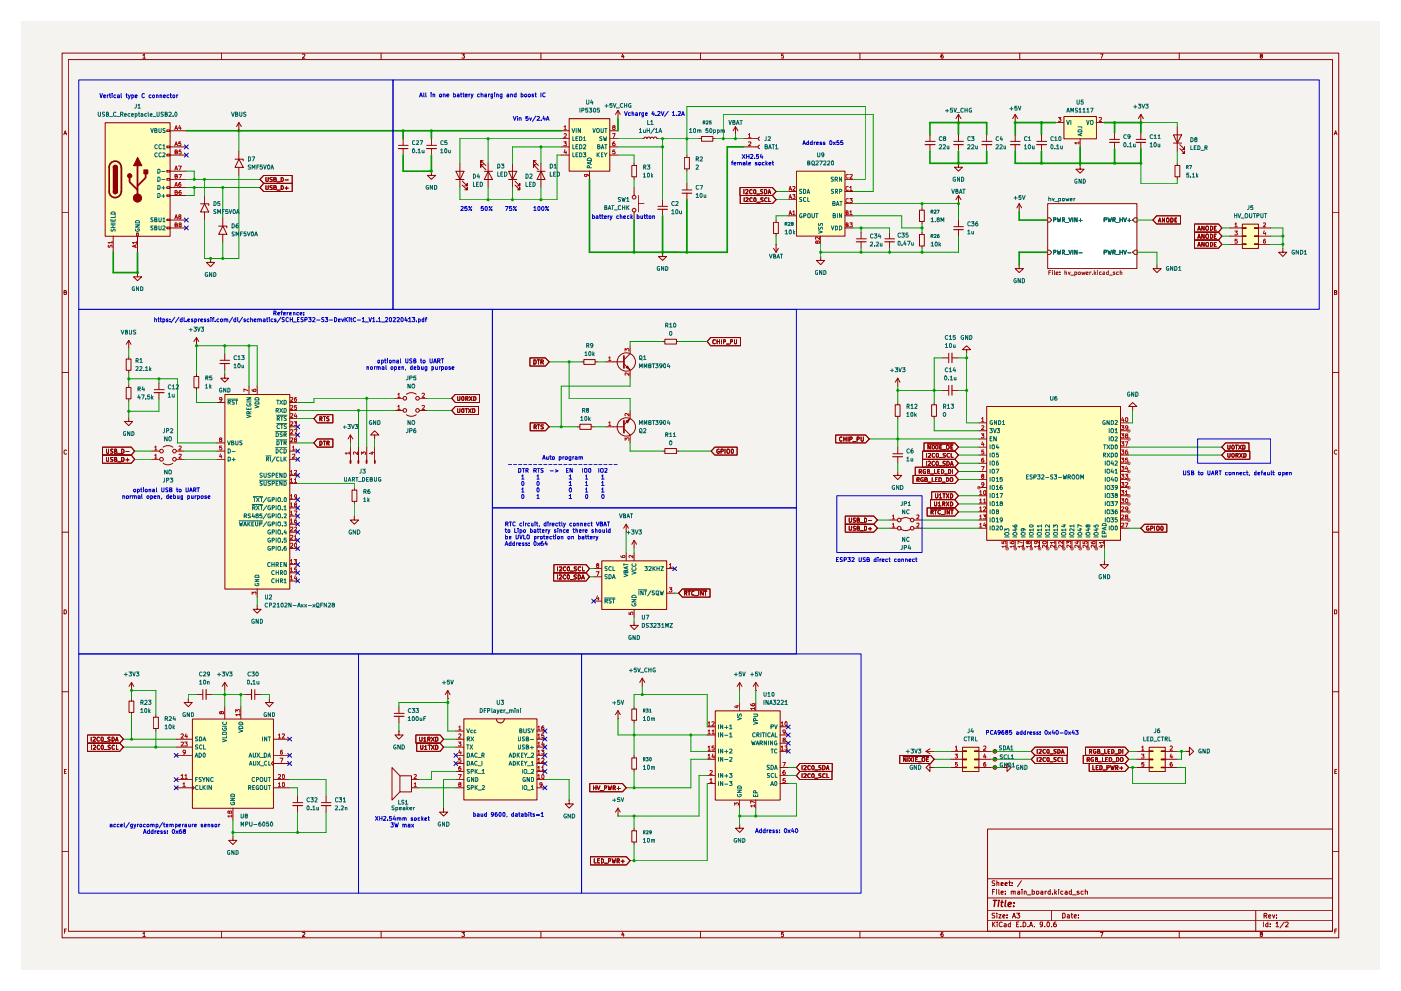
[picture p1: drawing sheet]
<svg xmlns="http://www.w3.org/2000/svg" width="420mm" height="297mm" viewBox="0 0 420 297" stroke-linecap="round" stroke-linejoin="round" font-family="sans-serif">
<path d="M6.3 6.3h407.5v284.4h-407.5z" fill="#f5f3ef"/>
<g fill="none" stroke="#910000" stroke-width=".3">
<path d="M18.6 15.9h382.9v265.2h-382.9zM20.5 17.9h379.1v261.2h-379.1zM42.8 16.6l.5-.4v1.2M42.8 17.4h.8M66.5 15.9v2M90.8 16.3l.4-.1 .2 .4-.7 .8h.7M114.3 15.9v2M138.5 16.2h.8l-.4 .5 .4 .1v.6h-.8M162.2 15.9v2M186.8 16.2l-.4 .8h.8M187 16.6v.8M210.1 15.9v2"/>
<path d="M234.9 16.2h-.5v.6l.4-.1 .2 .2-.1 .5h-.5M257.9 15.9v2M282.8 16.2l-.4 .1-.2 .9 .2 .2h.5v-.6l-.5-.1-.2 .2M305.8 15.9v2M330 16.2h.8l-.5 1.2M353.7 15.9v2M378.1 16.8l-.1-.5h.5v.4l-.5 .1 .1 .6 .5-.2-.2-.4M19.1 40.4l.5-1.2 .4 1.2M19.3 40h.6M400.1 40.4l.5-1.2 .4 1.2M400.2 40h.6M18.6 63.8h1.9"/>
<path d="M399.6 63.8h1.9M19.2 87.6l.6-.1v-.4l-.6-.1v1.3h.5l.3-.4-.4-.3M400.2 87.6l.6-.1v-.4l-.6-.1v1.3h.5l.2-.6-.3-.1M18.6 111.7h1.9M399.6 111.7h1.9M20 135l-.4-.1-.4 .3v.7l.4 .2h.4M400.9 135a.58 .58 0 0 0-.8 .5 .58 .58 0 0 0 .8 .6M18.6 159.5h1.9M399.6 159.5h1.9M19.2 182.8h.5l.2 .2 .1 .5-.3 .5h-.5zM400.2 182.8h.5l.2 .2-.2 1h-.5zM18.6 207.3h1.9"/>
<path d="M399.6 207.3h1.9M19.3 231.2h.4M19.9 230.6h-.6v1.3h.6M400.3 231.2h.4M400.9 230.6h-.6v1.3h.6M18.6 255.3h1.9M296.2 248.5h103.4v30.6h-103.4zM399.6 255.3h1.9M19.3 279.1h.4M19.9 278.5h-.6v1.2M42.8 279.8l.5-.3v1.2M66.5 279.1v2"/>
<path d="M90.8 279.6l.6-.1v.3l-.7 .9h.7M114.3 279.1v2M138.5 279.5h.8l-.4 .4 .4 .2v.5h-.8M162.2 279.1v2M186.8 279.4l-.4 .8h.8M187 279.8v.9M210.1 279.1v2M234.9 279.5h-.5v.5a.45 .45 0 0 1 .5 .1 .45 .45 0 0 1 0 .6l-.5-.1M257.9 279.1v2M282.8 279.5l-.4 .1-.2 .8 .1 .3 .6-.1-.2-.7-.5 .3M296.2 275.8h103.4M296.2 273h103.4"/>
<path d="M296.2 269.2h103.4M296.2 263.4h103.4M297.6 276.4v1.4M297.6 267.3h.5M297.8 277l.6 .8M298.3 266.6h-.7v1.5M298.4 273.7l-.8 .1-.1 .4 .7 .3 .2 .3-.3 .4-.6-.1M298.4 264.1l-.8 .1v.4l.5 .2 .3 .4-.2 .2h-.7M298.4 276.4l-.8 .8M298.8 266.6v.2M298.8 267.1v1M299 273.7v.1"/>
<path d="M299 264.7l.6-.1v.8M299 264v1.4M299 274.2v1M299 276.4v.1M299 276.9v.9M299.6 274.2h.6l-.6 1h.6M299.6 266.6v1.4l.1 .1M300.2 267.5h.7l-.1-.4h-.6v.9h.6M300.2 265l.7-.2-.1-.2h-.6v.8h.6M300.6 276.5l-.1-.1a.67 .67 0 0 0-.9 .7 .67 .67 0 0 0 1 .6M300.7 274.7l.7-.2-.2-.3h-.4l-.1 .7 .3 .3 .3-.1M301.2 276.9l.6 .1v.8"/>
<path d="M301.4 265l.7-.2-.2-.3-.4 .1-.1 .7 .6 .1M301.5 267.9v.2M301.5 267.1v.2M301.8 277.2l-.7 .3 .2 .3 .5-.1M302 275v.2M302 274.2v.2M302.5 264.5h.6M302.8 264v1.4h.3M303.1 276.9h-.4l-.4 .2 .1 .6h.7M303.1 276.4v1.4M303.3 267.2l.5-.1 .1 1M303.3 267.1v1"/>
<path d="M303.5 265.3v.1M303.5 264.6v.2M303.6 275.2l.5-1.5 .4 1.5M303.8 274.7h.7M303.9 267.3l.6-.2v1M304.9 273.7h.9l-.5 .5 .5 .3-.1 .5-.1 .2-.7-.2M304.9 277h.4M305.2 267.1h.5l.1 1M305.6 276.4h-.7v1.4h.7M305.8 267.5l-.7 .2 .2 .4 .5-.1M305.8 279.1v2M306.2 277.7v.1"/>
<path d="M306.3 264l-1.2 1.8M306.5 266.6v.2M306.5 267.1v1M306.8 276.4a.73 .73 0 0 1 .9 .7 .73 .73 0 0 1-.9 .7zM307.2 267.2l.5-.1 .1 1M307.2 267.1v1M308.1 268.2h1.1M308.3 277.7v.1M308.8 277.8l.4-1.4 .5 1.4M308.9 277.4h.6M309.5 267.1l.7 .1v.7l-.7 .1M309.5 266.6v1.5"/>
<path d="M310.2 277.7v.1M310.9 267.1h.5l.2 .3v.4l-.4 .3-.4-.3zM312.2 267.1h.5l.1 1M312.7 277l-.3 .3-.4-.1v-.8l.7 .1v1l-.4 .3h-.3M312.8 267.5l-.7 .2 .2 .4 .5-.1M313.4 277.7v.1M313.4 267.1v1M313.9 267.1l-.5 .3M314.1 276.4a.69 .69 0 0 1 .7 .5 .69 .69 0 0 1-.3 .8v.1a.84 .84 0 0 1-.4-1.4zM315 267.1h-.5l-.2 .3 .2 .7 .5-.1M315 266.6v1.5M315.4 277.7v.1"/>
<path d="M315.4 273v2.8M315.6 267.9v.2M316.3 266.6v1.5M316.5 267.5l.4 .6M316.7 276.4h-.3a.94 .94 0 0 0-.2 1.4l.5-.1 .1-.5-.2-.3-.6 .3M316.9 267.1l-.6 .5M317.5 266.6v.2M317.5 267.1v1M318.7 273.7h.5l.2 .4v.7l-.4 .4h-.3zM318.8 267.1h-.5l-.2 .3 .2 .7 .5-.1M319.4 267.1h.6v1M320 267.5l-.6 .2 .1 .4 .5-.1"/>
<path d="M320.1 274.2h.5l.1 1M320.7 274.5l-.5 .1-.2 .2 .2 .4 .5-.1M321.2 274.2h.5M321.3 267.1h-.5l-.2 .3 .3 .7 .4-.1M321.3 266.6v1.5M321.4 273.7v1.2l.3 .3M321.6 268.2h1.1M322.2 274.7l.6-.2-.1-.3h-.5v.7l.1 .3 .4-.1M323.4 275v.2M323.4 274.2v.2M323.6 267.1h-.5l-.1 .3 .6 .2 .1 .3-.7 .1M324.9 267.1h-.5l-.2 .3 .2 .7 .5-.1"/>
<path d="M325.5 267.2l.6-.1v1M325.5 266.6v1.5M330 279.5h.8l-.5 1.2M353.7 279.1v2M376.6 273v6.1M378.1 280l-.1-.4 .5-.1v.4l-.5 .2v.5l.5 .1 .1-.5-.2-.2M379 276.4v1.4M379.1 274.4h.7l.1-.5-.8-.1v1.4M379.4 274.4l.5 .8M380.2 276.9h-.4l-.2 .2v.6h.6M380.2 276.4v1.4M380.4 274.7l.7-.2-.1-.3-.5 .1-.1 .7 .3 .2 .3-.1"/>
<path d="M380.9 277.7v.1M380.9 276.9v.1M381.6 274.2l.4 1 .3-1M382.7 276.8l.3-.4v1.4M382.7 277.8h.8M382.8 275v.2M382.8 274.3v.1M385.1 276.4l-1.2 1.7M385.5 276.5l.6-.1 .2 .3-.8 1.1h.8M400.3 279.1h.4M400.9 278.5h-.6v1.2M42.8 280.7h.8"/>
</g>
<path d="M297.9 269.9h1.1M298.4 269.9l-.2 1.8M299.5 270.5l-.2 1.2M299.6 269.9v.1M300.2 270.5h.7M300.5 269.9l-.2 1.6 .4 .2M301.6 269.9l-.2 1.6 .2 .2M302.4 271.1l.9-.2-.1-.3-.5-.1-.3 .2-.1 .8 .3 .2h.5M304 271.6v.1M304.2 270.6v.1" fill="none" stroke="#910000" stroke-width=".42"/>
<path d="M339.7 75.6l.7-.6h.6v1.3h-.6z" fill="#f5f3ef"/>
<path d="M339.7 75.6l.7-.6h.6v1.3h-.6z" fill="none" stroke="#765500" stroke-width=".3"/>
<path d="M331.1 75.6h.6l.1-.5-.7-.1v1.2M332.2 75l.4 1.2 .1-.8 .3 .8 .3-1.2M333.8 75.6h.5l.1-.5-.6-.1v1.2M334 75.6l.4 .6M334.7 76.3h.9M335.9 75v1.2M335.9 75.6h.7M336.6 75v1.2M337 75l.4 1.2 .4-1.2M338.2 75.8h1" fill="none" stroke="#006665" stroke-width=".3"/>
<path d="M340.4 65.3h.6v1.2h-.6l-.7-.5z" fill="#f5f3ef"/>
<path d="M340.4 65.3h.6v1.2h-.6l-.7-.5z" fill="none" stroke="#765500" stroke-width=".3"/>
<path d="M331.1 65.9h.6l.1-.5-.7-.1v1.2M332.2 65.3l.4 1.2 .1-.9 .3 .9 .3-1.2M333.8 65.9h.5l.1-.5-.6-.1v1.2M334 65.9l.4 .6M334.7 66.6h.9M335.9 65.3v1.2M335.9 65.9h.7M336.6 65.3v1.2M337 65.3l.4 1.2 .4-1.2M338.2 66h1M338.7 65.5v1" fill="none" stroke="#006665" stroke-width=".3"/>
<path d="M314.2 65.3h.6l.6 .7-.6 .5h-.6z" fill="#f5f3ef"/>
<path d="M314.2 65.3h.6l.6 .7-.6 .5h-.6z" fill="none" stroke="#765500" stroke-width=".3"/>
<path d="M316 65.9h.6v-.6h-.6v1.2M317.1 65.3l.2 1.2 .3-.9 .2 .9 .3-1.2M318.6 65.9l.7-.2-.2-.4h-.5v1.2M318.9 65.9l.4 .6M319.5 66.6h1M320.5 65.3l.5 1.2 .3-1.2M321.7 65.3v1.2M323 65.3v1.2l-.7-1.2v1.2M323.6 66h.9M324.1 65.5v1" fill="none" stroke="#006665" stroke-width=".3"/>
<path d="M314.2 75h.6l.6 .6-.6 .7h-.6z" fill="#f5f3ef"/>
<path d="M314.2 75h.6l.6 .6-.6 .7h-.6z" fill="none" stroke="#765500" stroke-width=".3"/>
<path d="M316 75.6h.6v-.6h-.6v1.2M317.1 75l.2 1.2 .3-.8 .2 .8 .3-1.2M318.6 75.6h.5l.2-.4-.7-.2v1.2M318.9 75.6l.4 .6M319.5 76.3h1M320.5 75l.5 1.2 .3-1.2M321.7 75v1.2M323 75v1.2l-.7-1.2v1.2M323.6 75.8h.9" fill="none" stroke="#006665" stroke-width=".3"/>
<path d="M314.2 61h26.8v19.5h-26.8z" fill="#fff"/>
<g fill="#ffb">
<path d="M344.6 223.9h4.8v7.3h-4.8z"/>
<path d="M288.6 223.9h4.9v7.3h-4.9z"/>
<path d="M372.5 67.1h4.9v7.3h-4.9z"/>
<path d="M295.9 121.8h40.1v40.2h-40.1z"/>
<path d="M31.5 36.7h19.5v34.1h-19.5z"/>
<path d="M180.4 168.1h19.5v14.5h-19.5z"/>
<path d="M238.8 51.3h14.6v19.5h-14.6z"/>
<path d="M170.7 35.6h12.2v15.7h-12.2z"/>
<path d="M319 34.9h9.8v6.7h-9.8z"/>
<path d="M67.4 118.2h19.5v58.3h-19.5z"/>
<path d="M139.1 215.5h21.9v24.3h-21.9z"/>
<path d="M57.7 215.5h24.3v26.7h-24.3z"/>
<path d="M214.5 213h19.4v26.8h-19.4z"/>
</g>
<path d="M339.7 75.6l.7-.6h.6v1.3h-.6z" fill="#f5f3ef"/>
<path d="M339.7 75.6l.7-.6h.6v1.3h-.6z" fill="none" stroke="#765500" stroke-width=".3"/>
<path d="M331.1 75.6h.6l.1-.5-.7-.1v1.2M332.2 75l.4 1.2 .1-.8 .3 .8 .3-1.2M333.8 75.6h.5l.1-.5-.6-.1v1.2M334 75.6l.4 .6M334.7 76.3h.9M335.9 75v1.2M335.9 75.6h.7M336.6 75v1.2M337 75l.4 1.2 .4-1.2M338.2 75.8h1" fill="none" stroke="#006665" stroke-width=".3"/>
<path d="M340.4 65.3h.6v1.2h-.6l-.7-.5z" fill="#f5f3ef"/>
<path d="M340.4 65.3h.6v1.2h-.6l-.7-.5z" fill="none" stroke="#765500" stroke-width=".3"/>
<path d="M331.1 65.9h.6l.1-.5-.7-.1v1.2M332.2 65.3l.4 1.2 .1-.9 .3 .9 .3-1.2M333.8 65.9h.5l.1-.5-.6-.1v1.2M334 65.9l.4 .6M334.7 66.6h.9M335.9 65.3v1.2M335.9 65.9h.7M336.6 65.3v1.2M337 65.3l.4 1.2 .4-1.2M338.2 66h1M338.7 65.5v1" fill="none" stroke="#006665" stroke-width=".3"/>
<path d="M314.2 65.3h.6l.6 .7-.6 .5h-.6z" fill="#f5f3ef"/>
<path d="M314.2 65.3h.6l.6 .7-.6 .5h-.6z" fill="none" stroke="#765500" stroke-width=".3"/>
<path d="M316 65.9h.6v-.6h-.6v1.2M317.1 65.3l.2 1.2 .3-.9 .2 .9 .3-1.2M318.6 65.9l.7-.2-.2-.4h-.5v1.2M318.9 65.9l.4 .6M319.5 66.6h1M320.5 65.3l.5 1.2 .3-1.2M321.7 65.3v1.2M323 65.3v1.2l-.7-1.2v1.2M323.6 66h.9M324.1 65.5v1" fill="none" stroke="#006665" stroke-width=".3"/>
<path d="M314.2 75h.6l.6 .6-.6 .7h-.6z" fill="#f5f3ef"/>
<path d="M314.2 75h.6l.6 .6-.6 .7h-.6z" fill="none" stroke="#765500" stroke-width=".3"/>
<g fill="none" stroke="#006665" stroke-width=".3">
<path d="M316 75.6h.6v-.6h-.6v1.2M317.1 75l.2 1.2 .3-.8 .2 .8 .3-1.2M318.6 75.6h.5l.2-.4-.7-.2v1.2M318.9 75.6l.4 .6M319.5 76.3h1M320.5 75l.5 1.2 .3-1.2M321.7 75v1.2M323 75v1.2l-.7-1.2v1.2M323.6 75.8h.9M296.8 128.4h.8l-.4 .5 .3 .1v.6l-.7-.1M296.9 131.5h.4M296.9 133.3v1.2"/>
<path d="M296.9 135.8v1.2M296.9 138.2v1.2M297.5 130.9h-.6v1.3h.6M297.5 133.5l.3-.2 .4 .2-.1 1-.6-.1zM297.5 136l.6-.2a.86 .86 0 0 1-.1 1.2l-.5-.2zM297.5 138.3l.3-.1 .4 .1 .1 .7-.3 .4-.5-.1zM297.6 126.1l-.7 .2 .1 .8 .7 .1v-.5h-.3M297.9 128.4l.5 1.3 .4-1.3M298.8 130.9v1.3l-.8-1.3v1.3M298.9 126.1v1.2l-.7-1.2v1.2M299 128.4h.8l-.4 .5 .3 .1v.6l-.7-.1M299 133.3l-.2 .8h.8"/>
<path d="M299.3 138.2l-.5 .3v.8l.4 .1 .3-.2-.2-.5h-.4l-.1 .2M299.3 133.8v.7M299.4 135.8h-.6v.5l.4-.1 .3 .3-.1 .4h-.6M299.5 126.1h.4a.66 .66 0 0 1 .2 .7 .66 .66 0 0 1-.6 .5zM300.7 126.4l.3-.3v1.2M300.7 127.3h.6M330.9 136.4l.7-.1v-.4l-.7-.1v1.2M331 133.3h.7M331.1 136.4l.5 .6M331.3 133.3v1.2M331.4 126.1h-.4a.61 .61 0 0 0-.3 .8 .61 .61 0 0 0 .8 .3v-.5h-.3M331.5 138.2v1.2"/>
<path d="M332 133.3l.8 1.2M332 135.8l.8 1.2M332.2 138.2l.5 .1 .1 .3-.1 .7-.2 .1h-.3l-.2-.4zM332.7 126.1v1.2l-.7-1.2v1.2M332.7 128.4v1.3M332.7 130.9v1.3M332.8 133.3l-.8 1.2M332.8 135.8l-.8 1.2M333.2 128.7l.2-.3 .5 .3v.8l-.2 .2-.5-.2zM333.2 131.1l.2-.2 .5 .2v.8l-.2 .3-.5-.3zM333.2 126.1h.6l.1 .2-.1 .9-.6 .1zM333.2 133.3l.7 .3-.1 .9h-.6z"/>
<path d="M333.2 135.8h.6l.1 .3v.6l-.4 .3h-.3zM333.5 138.2l-.3 .8h.8M333.8 138.6v.8M334.4 126.2l.6-.1 .1 .3-.8 .9h.8M334.4 128.9l.4-.5v1.3M334.4 131.1l.5-.2 .2 .3-.8 1h.8M334.4 136l.3-.2a.62 .62 0 0 1 .4 .6 .62 .62 0 0 1-.4 .6l-.3-.3zM334.4 138.3l.5-.1 .2 .3-.8 .9h.8M334.4 129.7h.7M334.5 133.4l.2-.1a.61 .61 0 0 1 .4 .7 .61 .61 0 0 1-.5 .5l-.2-.1zM296.9 140.6v1.2M296.9 143.1v1.2"/>
<path d="M296.9 145.5v1.2M296.9 147.9v1.3M296.9 150.4v1.2M296.9 152.8v1.2M296.9 155.2v1.3M296.9 157.6v1.2M297.5 140.8l.5-.2a.86 .86 0 0 1 .1 1.2l-.6-.2zM297.5 148.1l.3-.2 .4 .2 .1 .7-.3 .4-.5-.2zM297.5 150.5l.3-.1 .4 .1-.1 1.1-.6-.2zM297.5 155.4l.3-.2 .4 .2 .1 .6-.3 .5-.5-.2zM297.5 157.8l.5-.2a.86 .86 0 0 1 .1 1.2l-.6-.1zM297.7 143.1a.59 .59 0 0 1 .6 .5 .59 .59 0 0 1-.5 .7l-.3-.2z"/>
<path d="M297.7 152.8h.4a.86 .86 0 0 1-.1 1.2l-.5-.2zM297.8 145.5h.3a.86 .86 0 0 1-.1 1.2l-.5-.1v-.9zM298.7 140.6h.9l-.6 1.2M298.8 143.4l.3-.3v1.2M298.8 145.9l.3-.4v1.2M298.8 148.3l.3-.4v1.3M298.8 150.7l.3-.3v1.2M298.8 155.5l.3-.3v1.3M298.8 157.7l.4-.1 .3 .4-.8 .8h.8M298.8 144.3h.7M298.8 146.7h.7M298.8 149.2h.7"/>
<path d="M298.8 151.6h.7M298.8 156.5h.7M299 153.3l-.2-.4 .5-.1 .2 .3-.7 .3 .2 .6 .5-.2-.3-.5M299.9 147.9h.8l-.6 1.3M300.1 157.7l.1-.1a.6 .6 0 0 1 .5 .7 .6 .6 0 0 1-.6 .5l-.2-.4zM300.1 150.9l-.2-.3 .2-.2 .5 .1v.3a.48 .48 0 0 0-.6 .2 .48 .48 0 0 0 .1 .6l.6-.2-.3-.5M300.5 145.5l-.4 .1-.2 .9 .2 .2 .6-.2-.3-.5-.5 .2M300.6 143.1h-.6l-.1 .6 .5-.2 .3 .3-.1 .4h-.7M300.7 155.8l-.6 .2-.2-.6 .2-.2 .6 .2-.1 .7-.5 .4M301.3 159.2v-.7l.5 .3 .1-.3h.5l.2 .2-.2 .5M301.4 159.8l.8-.2 .3 .2 .1 .3-.2 .3h-.6l-.4-.1zM303.8 157.4v.2l.5 .4 .7-.1v-.5h-.7l.2 .6"/>
<path d="M303.9 159.8l.7-.2 .4 .2v.5l-1 .1zM304.2 158.6h.8M304.6 158.4v.8l-.9-.4M306.3 159.8l1-.1 .1 .6-1 .1zM306.7 158.5l.3 .4-.3 .3-.4-.1v-.6h.9l.2 .2v.3M308.8 157.4a.59 .59 0 0 1 .6-.1 .59 .59 0 0 1 .4 .5 .64 .64 0 0 1-.7 .2 .64 .64 0 0 1-.4-.5zM309.9 158.8h-1.2l.3 .4M309.9 158.5v.7M311.1 159.8l.8-.2 .4 .2v.3l-.1 .3h-.7l-.4-.3zM312.3 158.8h-1.2l.3 .4M312.3 157.6h-1.2l.3 .4M312.3 157.3v.7"/>
<path d="M312.3 158.5v.7M313.6 159.8l.8-.2 .3 .2v.5l-1 .1zM314.7 158.8h-1.2l.4 .4M314.7 157.3v.8l-.8-.8-.4 .3 .1 .4M314.7 158.5v.7M316 158.1v-.8l.4 .4 .1-.3h.6v.7M317.2 158.8h-1.2l.3 .4M317.2 158.5v.7M318.4 159.8l.8-.2 .3 .2 .1 .3-.2 .3h-.6l-.5-.3zM318.8 157.4h.8M319.2 157.2v.8l-.9-.3M319.6 158.8h-1.3l.5 .4"/>
<path d="M319.6 158.5v.7M320.9 159.8l.1-.1a.79 .79 0 0 1 1.1 .2v.2a.73 .73 0 0 1-1.3 0zM322.1 158.5v.7l-.8-.7-.5 .2 .2 .5M322.1 157.6h-1.3l.3 .4M322.1 157.3v.7M323.3 159.8l1-.1 .1 .6-1 .1zM323.7 158.6h.7M324 158.4v.8l-.8-.4M324.4 157.7l-1.1-.5v.9M326.1 158.6h.8M326.2 157.6l.2-.3 .5 .3-.1 .3-.4 .1-.3-.6h-.4v.5l.3 .1 .2-.3M326.5 158.4v.8l-.9-.4"/>
<path d="M328.1 157.4v.5l.6 .1-.1-.6h.7l-.1 .6M328.2 159.8l.7-.2 .4 .2 .1 .3-.2 .3h-.7l-.3-.1zM328.5 158.6h.9M328.9 158.4v.8l-.8-.4M330.7 157h.9l.1 .6h-1.2zM331.2 159.9v-.6l-.6-.1-.1 .7h1.2M331.4 158.1v.6M331.5 140.6v1.2M331.5 143.1v1.2M331.5 145.5v1.2M331.5 147.9v1.3M331.5 150.4v1.2"/>
<path d="M331.5 152.8v1.2M331.5 155.2v1.3M331.7 158l-1.2 .4 1.2 .4M332.1 143.1h.6l.1 .4-.1 .6-.2 .2h-.3l-.2-.5zM332.2 140.6l.5 .2 .1 .7-.1 .3h-.6a.86 .86 0 0 1 .1-1.2zM332.2 145.5h.3a.73 .73 0 0 1 0 1.2h-.3a.86 .86 0 0 1 0-1.2zM332.2 147.9l.5 .1 .1 .3-.1 .7-.2 .2h-.3l-.2-.4zM332.2 150.4l.5 .1v1.1l-.6-.2-.1-.6zM332.2 155.2l.5 .1 .1 .3-.1 .7-.2 .2h-.3l-.2-.5zM332.7 157.6v1.2M333.2 145.5h.7l-.4 .5h.4v.6l-.1 .1-.6-.1M333.2 147.9h.7l-.4 .5 .4 .1v.5l-.1 .2-.6-.2"/>
<path d="M333.2 150.4h.7l-.4 .4 .4 .2v.5h-.7M333.2 152.8h.7l-.4 .4 .4 .1v.6h-.7M333.2 155.2h.7l-.4 .5 .4 .1v.5l-.1 .2-.6-.2M333.2 157.8l.2-.2 .5 .2-.1 1-.6-.1zM333.5 140.5l-.3 1h.8M333.5 143l-.3 .8h.8M333.8 141.1v.7M333.8 143.5v.8M334.3 150.4h.9l-.6 1.2M334.4 141l.4-.4v1.2M334.4 143.3l.3-.2a.62 .62 0 0 1 .4 .6 .62 .62 0 0 1-.4 .6l-.3-.3zM334.4 141.8h.7"/>
<path d="M334.5 157.7l.2-.1a.61 .61 0 0 1 .4 .7 .61 .61 0 0 1-.5 .5l-.2-.1zM334.6 148.4l-.2-.3 .6-.1v.4l-.6 .2 .2 .6 .5-.3-.2-.5M335 152.8h-.4l-.2 .3v.8h.6v-.6l-.4-.1-.2 .3M335 155.2h-.6v.6h.6v.6l-.6-.1M335.1 146l-.6 .2-.1-.6 .5-.1 .2 .2-.2 .9-.4 .1M301.3 161h1.3M303.8 161h1.2M306.2 161h1.2M308.7 161h1.2M311.1 161h1.2M313.5 161h1.2M316 161h1.2"/>
<path d="M318.3 161h1.3M320.8 161h1.3M323.3 161h1.1M325.7 161h1.2M328.1 161h1.3M330.5 160.4v.6h1.2v-.6M331.1 160.5v.5"/>
<circle cx="332.4" cy="153.4" r=".58"/>
<circle cx="309.3" cy="160" r=".58"/>
<circle cx="316.5" cy="160" r=".57"/>
<circle cx="326.3" cy="160" r=".58"/>
</g>
<g fill="none" stroke="#910000" stroke-width=".3">
<path d="M31.5 36.8h19.5v34h-19.5zM50 38.9h1v.6h-1zM334.3 39.8v1.9M342.1 39.8v1.9M50 43.8h1v.5h-1zM50 46.2h1v.5h-1zM50 51.1h1v.5h-1zM50 53.5h1v.5h-1zM50 56h1v.5h-1zM50 58.4h1v.4h-1zM61.3 58.6v2.4M79.1 54.9h8.5v2.5h-8.5l-1.1-1.2z"/>
<path d="M79.8 55.6v1.2l.6-.2v-1M81.6 55.7l-.4-.1a.38 .38 0 0 0-.1 .5 .38 .38 0 0 0 .4 .2v.5h-.6M82.1 56.2l.6-.1v-.4l-.6-.1v1.2h.6l.2-.3-.4-.3M83.1 57h.9M84.3 55.6a.66 .66 0 0 1 .7 .5 .66 .66 0 0 1-.2 .7h-.5zM85.5 56.4h.9M85.9 55.9v.9M119.5 43.6h2.9M120.9 41.6v1.9M120.9 44.5v2M128 43.6h2.9M129.4 51.3v1.3h1.2l-1.2 1.2-1.2-1.2h1.2"/>
<path d="M129.4 41.6v1.9M129.4 44.5v2M136.7 51.4h2.4l-1.1 2.4zM136.7 53.8h2.4M137.9 48.9v7.3M138.6 55.5l1.5 1.4v-.7v.7h-.7M138.6 54.3l1.5 1.4v-.8v.8h-.7M144.9 48.2h-.7v.7v-.7l1.5 1.4M144.9 49.4h-.7v.7v-.7l1.5 1.5M145.2 51.4h2.5M146.4 48.9v7.3M146.4 51.4l1.3 2.4h-2.5z"/>
<path d="M152.5 51.4h2.5l-1.3 2.4zM152.5 53.8h2.5M153.7 48.9v7.3M154.4 55.5l1.5 1.4v-.7v.7h-.7M154.4 54.3l1.5 1.4v-.8v.8h-.7M160.8 48.2h-.8v.7v-.7l1.5 1.4M160.8 49.4h-.8v.7v-.7l1.5 1.5M161.1 51.4h2.3M162.2 48.9v7.3M162.3 51.4l1.1 2.4h-2.3zM277.5 42.4h3M278.9 40.4v1.9"/>
<path d="M278.9 43.3v2M286 42.4h2.9M287.4 48.9v1.2h1.2l-1.2 1.2-1.1-1.2h1.1M287.4 40.4v1.9M287.4 43.3v2M287.4 58.6v2.4M287.4 58.6l-.7 1.3M287.4 58.6l.8 1.3M294.5 42.4h3M295.9 40.4v1.9M295.9 43.3v2M303.1 42.4h2.8"/>
<path d="M304.5 40.4v1.9M304.5 43.3v2M310.9 42.4h3M312.3 40.4v1.9M312.3 43.3v2M323.9 49.5v1.2h1.2l-1.2 1.2-1.2-1.2h1.2M332.8 41.8h2.9M334.3 42.7v1.9M340.7 41.8h2.9M342.1 42.7v1.9M352.4 49.6h1.4v3.4h-1.4zM353.1 48.9v.7"/>
<path d="M353.1 53v.8M41 69.8h.5v1h-.5zM50 65.7h1v.4h-1zM50 68.1h1v.5h-1zM60.2 61.1h2.4v.5M61.3 63.5v2.5M61.3 61.1l1.3 2.4h-2.4zM63.2 77.5v1.2h1.1l-1.1 1.2-1.3-1.2h1.3M246.1 76.9v1.2h1.2l-1.2 1.2-1.2-1.2h1.2M256.8 71.6h3M258.2 69.6v1.9M258.2 72.5v1.9"/>
<path d="M265.4 71.6h2.9M266.8 69.6v1.9M266.8 72.5v1.9M275.8 63h1.4v3.4h-1.4zM275.8 70.3h1.4v3.4h-1.4zM276.5 62.3v.7M276.5 66.4v.7M276.5 69.6v.7M276.5 73.7v.7M286 67.9h2.9M287.4 61h.1M287.4 66v1.9"/>
<path d="M287.4 68.8v2M305.6 79.3v1.2h1.3l-1.3 1.2-1.1-1.2h1.1M305.6 61l-.6 1.3M305.6 61l.8 1.3M305.6 61v2.5M314.2 61h26.8v19.5h-26.8zM346.9 64.7h7.2v2.4h-7.2l-1.1-1.1zM347 79.3v1.2h1.2l-1.2 1.2-1.2-1.2h1.2M347.4 66.5l.4-1.1 .3 1.1M347.5 66.2h.6M349.2 65.4v1.1l-.6-1.1v1.1M349.8 65.5l.3-.1 .4 .1-.1 1-.6-.1z"/>
<path d="M351.1 65.4l.7 .2-.2 .9h-.5zM352.4 66h.3M352.9 65.4h-.5v1.1h.5M358.2 67.1h7.2l1 1.2-1 1.3h-7.2zM358.2 69.6h7.2l1 1.2-1 1.2h-7.2zM358.2 72h7.2l1 1.2-1 1.2h-7.2zM359.2 69l.4-1.2 .4 1.2M359.2 71.5l.4-1.3 .4 1.3M359.2 73.8l.4-1.2 .4 1.2M359.3 68.7h.6M359.3 71.1h.6M359.3 73.5h.6"/>
<path d="M361.1 67.8v1.2l-.7-1.2v1.2M361.1 70.2v1.3l-.7-1.3v1.3M361.1 72.6v1.2l-.7-1.2v1.2M361.7 72.8l.2-.2 .5 .2-.1 1h-.5zM361.8 70.3h.5l.2 .3-.1 .7-.3 .2-.3-.1-.2-.4zM363 67.8l.6 .3v.6l-.4 .3h-.2zM363 70.2l.6 .3v.6l-.4 .4h-.2zM363 72.6l.6 .3v.7l-.2 .2h-.4zM364.2 68.3h.4M364.2 70.8h.4M364.2 73.2h.4M364.7 67.8h-.5v1.2h.5"/>
<path d="M364.7 70.2h-.5v1.3h.5M364.7 72.6h-.5v1.2h.5M368.9 68.3h3.6M368.9 70.8h3.6M368.9 73.2h3.6M372.5 68.2h1.2v.3h-1.2zM372.5 70.7h1.2v.2h-1.2zM372.5 73.1h1.2v.2h-1.2zM372.6 67.2h4.8v7.3h-4.8zM376.2 68.2h1.2v.3h-1.2zM376.2 70.7h1.2v.2h-1.2zM376.2 73.1h1.2v.2h-1.2z"/>
<path d="M377.4 68.3h3.7M377.4 70.8h3.7M377.4 73.2h3.7M384.7 74.4v1.2h1.2l-1.2 1.3-1.2-1.3h1.2M41.2 81.7v1.3h1.3l-1.3 1.2-1.2-1.2h1.2M37.8 107.6h1.5v3.4h-1.5zM37.8 116.2h1.5v3.3h-1.5zM38.6 102v2.5M38.6 106.9v.7M38.6 111v.8M38.6 115.4v.8M38.6 119.5v.7"/>
<path d="M38.6 102l-.8 1.2M38.6 102l.7 1.2M46.3 116.8h2.9M47.7 114.8v2M47.7 117.7v1.9M58.2 112.9h1.4v3.3h-1.4zM58.9 101.2l-.7 1.2M58.9 101.2l.7 1.2M58.9 101.2v2.4M58.9 112.1v.8M58.9 116.2v.8M66 108h2.9"/>
<path d="M67.4 112.1v1.3h1.2l-1.2 1.2-1.2-1.2h1.2M67.4 106v1.9M67.4 109v1.9M118.4 119.4h2.5M121.9 118.2l1.5-.5 1.4 .5M125.7 119.4h2.5M136.6 118.2h7.2v2.4h-7.2l-1.1-1.2zM137.2 118.9v1.1l.3 .1 .4-.3v-.9M138.6 118.9l.5 .1-.2 1a.62 .62 0 0 1-.5-.5 .62 .62 0 0 1 .2-.6zM139.7 119.5l.6-.1 .1-.4-.7-.1v1.2M140 119.5l.4 .6M140.8 118.9l.8 1.2"/>
<path d="M141.6 118.9l-.8 1.2M142.1 118.9h.4a.66 .66 0 0 1 .2 .7 .66 .66 0 0 1-.6 .5zM158.9 107.3h4.7l1.1 1.2-1.1 1.2h-4.7zM160.1 107.9h.3l.4 .3v.6l-.4 .3h-.3zM161.1 107.9h.8M161.5 107.9v1.2M162.2 108.5h.7l.1-.4-.3-.2h-.5v1.2M162.6 108.5l.4 .6M269.2 113.4v2.3M269.2 113.4l-.7 1.2M269.2 113.4l.7 1.2M282.5 107.3h2"/>
<path d="M282.5 117h2M284.5 105.9v2.9M284.5 115.5v3M285.5 107.3h1.9M285.5 117h1.9M289.9 104.8h1.2l-1.2-1.2-1.3 1.2h1.3v1.2M30.7 136.4h8.7l1 1.3-1 1.2h-8.7zM30.7 134h8.7l1 1.2-1 1.2h-8.7zM31.9 137.1l.2 1.2 .5-.1v-1.1M31.9 134.6v1l.3 .3 .4-.2v-1.1M33.9 137.2h-.7v.3l.7 .4-.2 .4h-.5M33.9 134.7l-.7 .1v.3l.7 .5-.3 .3-.4-.1"/>
<path d="M34.4 137.7h.4l.2-.5-.6-.1v1.2h.6l.1-.4-.3-.2M34.4 135.2l.6-.1v-.3l-.6-.2v1.3l.6-.1 .1-.3-.3-.3M35.3 136h.9M35.3 138.4h.9M36.5 137.1l.7 .2-.2 1h-.5zM36.5 134.6l.5 .1 .2 .3v.6l-.4 .3h-.3zM37.8 137.8h.9M37.8 135.4h.9M38.2 137.3v1M38.6 125.1v1.2h1.2l-1.2 1.3-1.3-1.3h1.3M45.6 137.7h2.3M45.6 135.2h2.3"/>
<path d="M48.9 138.8l1.5 .5 1.4-.5M48.9 134l1.5-.4 1.4 .4M52.8 137.7h2.4M52.8 135.2h2.4M136.6 121.8h6.9v2.5h-6.9l-1.1-1.3zM137.2 122.5v1.1l.3 .1 .4-.3v-.9M138.6 122.5l.5 .2-.2 .9a.62 .62 0 0 1-.5-.4 .62 .62 0 0 1 .2-.7zM139.4 122.5h.8M139.9 122.5v1.2M140.5 122.5l.8 1.2M141.3 122.5l-.8 1.2M141.7 122.5h.5l.2 .3v.6l-.3 .3h-.4z"/>
<path d="M159 126.7h4.6l1.1 1.2-1.1 1.2h-4.6zM160.2 128l.6-.1v-.5l-.6-.1v1.2M160.4 128l.5 .5M161.2 127.3h.7M161.5 127.3v1.2M163 127.4h-.7a.68 .68 0 0 0 .7 .8l-.2 .3h-.6M250.6 130.4h9l1.1 1.2-1.1 1.2h-9zM252.5 131.1l-.4-.1-.3 .3 .1 .8 .2 .1 .4-.1M253.1 131.6h.6M253.1 131v1.2M253.7 131v1.2M254.3 131v1.2"/>
<path d="M254.8 131.7h.6l.2-.5-.2-.2h-.6v1.2M255.8 132.3h.9M257 131.7l.6-.1v-.5l-.6-.1v1.2M258.2 131v1l.3 .2 .4-.1v-1.1M267.8 136h2.9M268.5 121.3h1.4v3.5h-1.4zM269.2 120.6v.7M269.2 124.8v.7M269.2 134v2M269.2 136.9v2M276.6 137.7h9.7l1.1 1.2-1.1 1.1h-9.7zM276.7 135.2h9.6l1.1 1.2-1.1 1.3h-9.6z"/>
<path d="M277.1 132.8h9.2l1.1 1.2-1.1 1.2h-9.2zM277.8 138.3v1.2M277.9 135.9v1.2M278.1 133.1h7.7M278.3 138.4l.5-.1 .3 .2-.8 1h.8M278.4 136l.6-.1 .1 .5-.8 .7h.8M279 133.4v1.2l-.7-1.2v1.2M279.4 121.3h1.4v3.5h-1.4zM279.6 133.4v1.2M280 133.4l.8 1.2M280.2 120.6v.7M280.2 124.8v.7"/>
<path d="M280.2 138.4v-.1a.56 .56 0 0 0-.7 .6 .56 .56 0 0 0 .7 .5M280.3 136l-.6-.1-.1 .2v.7l.4 .3 .3-.1M280.8 136l.6 .1v.7a.35 .35 0 0 1-.4 .3 .35 .35 0 0 1-.2-.4zM280.8 138.3a.55 .55 0 0 1 .6 .6 .55 .55 0 0 1-.6 .5l-.1-.4zM280.8 133.4l-.8 1.2M281.3 133.4v1.2M281.6 139.6h.9M281.7 137.2h.9M281.9 134h.4M282.4 133.4h-.5v1.2h.5M282.7 134.8h.9M283.5 138.3h-.5l-.2 .2 .1 .4 .6 .1v.4h-.7"/>
<path d="M283.5 135.9l-.6 .1v.3l.6 .4-.2 .4-.4-.1M283.9 133.6l.2-.2 .5 .2-.1 1h-.5zM284 138.3a.65 .65 0 0 1 .7 .6 .65 .65 0 0 1-.7 .6zM284.7 136l-.5-.1a.61 .61 0 0 0-.2 .8 .61 .61 0 0 0 .7 .3M285.1 139.5l.3-1.2 .4 1.2M285.2 139.2h.5M285.2 134h.4M285.2 135.9v1.2h.6M285.7 133.4h-.5v1.2h.5M293.5 126.7h2.4M293.5 129.1h2.4M293.5 131.6h2.4"/>
<path d="M293.5 134h2.4M293.5 136.4h2.4M293.5 138.9h2.4M295.9 121.8h40.1v40.2h-40.1zM336 126.7h2.5M336 129.1h2.5M336 131.6h2.5M336 134h2.5M336 136.4h2.5M336 138.9h2.5M339.7 121.8h1.3l-1.3-1.2-1.2 1.2h1.2v1.2M367.5 132.8h7.1v2.4h-7.1l-1.1-1.2z"/>
<path d="M367.5 135.2h7.3v2.5h-7.3l-1.1-1.3zM368.2 133.4l.1 1.2 .6-.1v-1.1M368.2 135.9v.9l.3 .3 .4-.3v-.9M369.6 133.5h.4a.78 .78 0 0 1-.1 1.1h-.3l-.2-.4zM369.6 135.9h.1a.62 .62 0 0 1 .5 .6 .62 .62 0 0 1-.5 .6 .84 .84 0 0 1-.1-1.2zM370.5 133.4h.7M370.7 136.5l.6-.1v-.3l-.6-.2v1.2M370.8 133.4v1.2M370.9 136.5l.4 .6M371.4 133.4l.9 1.2M371.8 135.9l.7 1.2M372.3 133.4l-.9 1.2"/>
<path d="M372.5 135.9l-.7 1.2M372.7 133.4l.7 .3-.2 .9h-.5zM373 135.9h.5a.66 .66 0 0 1 .2 .7 .66 .66 0 0 1-.7 .5zM253.5 154.7h8.5l1.1 1.2-1.1 1.2h-8.5zM253.5 157.1h8.5l1.1 1.2-1.1 1.2h-8.5zM254.7 155.3l.1 1.2 .6-.2v-1M254.7 157.7l.1 1.2h.5l.1-1.2M256.5 155.4l-.4-.1-.2 .2v.4l.6 .1v.4l-.6 .1M256.5 157.8l-.4-.1-.2 .3v.2l.6 .3v.3l-.6 .1M257 155.9h.6v-.5l-.6-.1v1.2h.6l.2-.4-.3-.2M257 158.3l.6-.1v-.4l-.6-.1v1.2h.6l.2-.3-.3-.3M258 156.6h.9"/>
<path d="M258 159.1h.9M259.2 155.3a.64 .64 0 0 1 .7 .6 .64 .64 0 0 1-.7 .6zM259.2 157.7a.66 .66 0 0 1 .7 .5 .66 .66 0 0 1-.2 .7h-.5zM260.4 156h1M260.4 158.5h1M260.9 158.1v.8M266.8 158.3h2.4M266.8 155.9h2.4M269.2 141.3v1.2h1.2l-1.2 1.3-1.2-1.3h1.2M270.2 158.6l1.4 .5 1.5-.5M270.2 155.6l1.4-.5 1.5 .5M273.8 142.5h12.5l1.1 1.3-1.1 1.1h-12.5z"/>
<path d="M274.1 158.3h2.4M274.1 155.9h2.4M274.5 140h11.8l1.1 1.3-1.1 1.2h-11.8zM275 143.8h.6v-.6h-.6v1.2M275.3 143.8l.4 .6M275.7 141.4l.6-.1v-.5l-.6-.1v1.2M275.9 141.4l.5 .5M276.9 143.2h-.5a.61 .61 0 0 0-.3 .7 .61 .61 0 0 0 .8 .4v-.5h-.2M277.4 143.8l.6-.1v-.5h-.6v1.2l.6-.1 .1-.4-.3-.1M277.5 140.8l-.3-.1-.3 .3 .1 .9h.5v-.5h-.1M278 152.2h8.3l1.1 1.2-1.1 1.3h-8.3zM278.1 141.3l.5-.1v-.4l-.5-.1v1.2h.5l.2-.3-.3-.3"/>
<path d="M278.3 144.5h.9M279.1 149.8h7.2l1.1 1.2-1.1 1.2h-7.2zM279.1 152.6h6.7M279.1 142.1h.9M279.2 153.5l.6-.1 .1-.3-.7-.2v1.2M279.4 147.4h6.9l1.1 1.2-1.1 1.2h-6.9zM279.5 153.5l.4 .6M279.6 143.2v1.2h.6M280.2 150.5l.1 1.1 .6-.1v-1M280.2 140.7v1.2h.6M280.2 152.9h.7M280.5 148v1l.3 .3 .5-.3v-1"/>
<path d="M280.5 143.8h.4M280.6 152.9v1.2M281.1 143.2h-.6v1.2h.6M281.3 141.3h.3M281.4 150.8l.4-.3v1.1M281.4 151.6h.8M281.6 143.2h.5a.66 .66 0 0 1 .2 .8 .66 .66 0 0 1-.7 .4zM281.8 148.3l.3-.3v1.3M281.8 140.7h-.5v1.2h.5M281.8 149.3h.6M282 153l-.5-.1a.61 .61 0 0 0-.2 .8 .61 .61 0 0 0 .7 .3M282.3 154.2h.9"/>
<path d="M282.4 140.7a.66 .66 0 0 1 .6 .5 .66 .66 0 0 1-.2 .7h-.4zM282.5 144.5h1M282.7 151h.6v-.5h-.6v1.1M282.8 148h.7M283 151l.4 .6M283.1 148v1.3M283.3 142.1h.8M283.5 152.9v1.2M283.8 143.2h.4a.66 .66 0 0 1 .3 .7 .66 .66 0 0 1-.7 .5zM283.8 148l.8 1.3M283.8 150.5l.8 1.1M284.5 140.7a.66 .66 0 0 1 .6 .5 .66 .66 0 0 1-.2 .7h-.4z"/>
<path d="M284.6 148l-.8 1.3M284.6 150.5l-.8 1.1M284.7 152.9v1.2l-.6-1.2v1.2M285.1 148a.64 .64 0 0 1 .7 .6 .64 .64 0 0 1-.7 .7zM285.1 150.5a.66 .66 0 0 1 .6 .4 .66 .66 0 0 1-.2 .7h-.4zM285.2 152.9h.6M285.5 152.9v1.2M285.7 140.7v1.2M293.5 143.8h2.4M293.5 141.3h2.4M293.5 158.3h2.4M293.5 155.9h2.4"/>
<path d="M293.5 146.1h2.4M293.5 148.6h2.4M293.5 151h2.4M293.5 153.4h2.4M336 143.8h2.5M336 141.3h2.5M336 158.3h2.5M336 155.9h2.5M336 146.1h2.5M336 148.6h2.5M336 151h2.5M336 153.4h2.5"/>
<path d="M343.2 157.1h6.7v2.4h-6.7l-1.1-1.2zM344.5 157.8a.6 .6 0 0 0-.6 .4 .6 .6 0 0 0 .2 .7l.5-.1v-.4h-.3M345.1 158.4h.5l.2-.6-.7-.1v1.2M346.3 157.7v1.2M346.9 157.9l.2-.2 .5 .2-.1 1-.6-.2zM348.2 157.8l.2-.1a.61 .61 0 0 1 .4 .7 .61 .61 0 0 1-.5 .5l-.2-.2zM302 162v2.4M304.5 162v2.4M306.9 162v2.4M309.3 162v2.4M311.7 162v2.4M314.2 162v2.4"/>
<path d="M316.7 162v2.4M319 162v2.4M321.5 162v2.4M323.9 162v2.4M326.3 162v2.4M328.8 162v2.4M331.2 168.1v1.1h1.2l-1.2 1.2-1.3-1.2h1.3M331.2 162v2.4M269.8 226.4h9.3l1.1 1.2-1.1 1.3h-9.3zM270.8 226.7h7.8M271.7 227.1v1.2l-.7-1.2v1.2M272.3 227.1v1.2"/>
<path d="M272.7 227.1l.9 1.2M273.6 227.1l-.9 1.2M274 227.1v1.2M274.6 227.6h.4M275.2 227.1h-.6v1.2h.6M275.4 228.3h.9M277.7 225.2h2.5M277.7 225.2l1.2 .7M277.9 227.6h.4M278.5 227.1h-.6v1.2h.6M278.9 230v-1.1l-1.2 1.1 1.2 1.2v-1.2h1.3M278.9 224.5l-1.2 .7"/>
<path d="M285 225.2h3.6M285 227.6h3.6M285 230h3.6M288.6 225h1.3v.3h-1.3zM288.6 227.5h1.3v.3h-1.3zM288.6 230h1.3v.1h-1.3zM288.7 224h4.9v7.3h-4.9zM292.3 225h1.2v.3h-1.2zM292.3 227.5h1.2v.3h-1.2zM292.3 230h1.2v.1h-1.2zM293.5 225.2h3.7M293.5 227.6h3.7"/>
<path d="M293.5 230h3.7M298.4 230h.1M298.4 227.6h.1M298.4 225.2h.1M300.8 230h1.2v-1.1l1.3 1.1-1.3 1.2v-1.2M310.4 223.9h9.7v2.5h-9.7l-1.1-1.2zM310.4 226.4h9.6v2.5h-9.6l-1.1-1.3zM311.1 224.6v1.2M311.1 227.1v1.2M311.6 224.7h.7v.4l-.7 .7h.7M311.6 227.2h.7v.4l-.7 .7h.7M313.5 224.7l-.2-.1a.6 .6 0 0 0-.5 .6 .6 .6 0 0 0 .5 .6l.2-.1"/>
<path d="M313.5 227.2l-.5-.1a.61 .61 0 0 0-.2 .7 .61 .61 0 0 0 .7 .4M314.1 224.7l.3-.1 .2 .3v.7l-.3 .2a.7 .7 0 0 1-.2-1.1zM314.1 227.1l.5 .1-.1 1a.6 .6 0 0 1-.6-.4 .6 .6 0 0 1 .2-.7zM314.9 228.3h.9M314.9 226h.9M316.7 224.7l-.4-.1a.38 .38 0 0 0-.1 .5 .38 .38 0 0 0 .5 .2v.4h-.6M316.7 227.1h-.6v.5l.6 .2v.2l-.2 .3-.4-.1M317.2 224.6l.7 .3v.7l-.3 .2h-.4zM317.9 227.2l-.5-.1-.2 .2 .1 .8 .6 .1M318.3 225.8l.4-1.2 .4 1.2M318.4 225.5h.6M318.5 227.1v1.2h.5"/>
<path d="M324.9 226.4h12.5l1.1 1.2-1.1 1.3h-12.5zM325.5 223.9h11.9l1.1 1.3-1.1 1.2h-11.9zM326.1 227.7l.5-.1v-.5h-.5v1.2M326.3 227.7l.4 .6M326.7 225.2h.6l.1-.5-.7-.1v1.2M327 225.2l.4 .6M327.9 227.1h-.5a.66 .66 0 0 0-.2 .7 .66 .66 0 0 0 .5 .5l.2-.1v-.4h-.2M328.5 227.6h.5v-.5h-.5v1.2h.4l.3-.5-.4-.2M328.6 224.7l-.3-.1-.4 .3 .2 .8h.6v-.4h-.3M329.2 225.2l.5-.1 .1-.4-.6-.1v1.2h.4l.3-.4-.4-.2M329.4 228.3h.9M330.1 226h.9"/>
<path d="M330.6 227.1v1.2h.6M331.3 224.6v1.2h.6M331.6 227.6h.4M332.1 227.1h-.5v1.2h.5M332.3 225.2h.4M332.7 227.1h.5a.66 .66 0 0 1 .2 .8 .66 .66 0 0 1-.7 .4zM332.8 224.6h-.5v1.2h.5M333.4 224.6a.6 .6 0 0 1 .7 .6 .6 .6 0 0 1-.7 .6zM333.6 228.3h.9M334.3 226h1M334.9 227.1h.4a.66 .66 0 0 1 .2 .7 .66 .66 0 0 1-.6 .5zM335.5 224.6l.6 .2 .1 .3-.1 .5-.3 .2h-.3z"/>
<path d="M336.7 224.6v1.2M341 225.2h3.6M341 227.6h3.6M341 230h3.6M344.6 225h1.2v.3h-1.2zM344.6 227.5h1.2v.3h-1.2zM344.6 230h1.2v.1h-1.2zM344.6 224h4.9v7.3h-4.9zM348.2 225h1.2v.3h-1.2zM348.2 227.5h1.2v.3h-1.2zM348.2 230h1.2v.1h-1.2zM349.4 225.2h3.7"/>
<path d="M349.4 227.6h3.7M349.4 230h3.7M355.5 225.2h1.2v-1.3l1.3 1.3-1.3 1.2v-1.2"/>
<circle cx="362" cy="68.4" r=".58"/>
<circle cx="121.4" cy="119.4" r=".55"/>
<circle cx="125.2" cy="119.4" r=".55"/>
<circle cx="48.4" cy="137.7" r=".55"/>
<circle cx="48.4" cy="135.2" r=".55"/>
<circle cx="52.3" cy="137.7" r=".55"/>
<circle cx="52.3" cy="135.2" r=".55"/>
<circle cx="269.7" cy="155.9" r=".55"/>
<circle cx="269.7" cy="158.3" r=".55"/>
<circle cx="273.6" cy="158.3" r=".55"/>
<circle cx="273.6" cy="155.9" r=".55"/>
<circle cx="285.3" cy="143.7" r=".57"/>
<circle cx="276.9" cy="227.6" r=".58"/>
<circle cx="298.4" cy="230" r=".55"/>
<circle cx="298.4" cy="227.6" r=".55"/>
<circle cx="298.4" cy="225.2" r=".55"/>
<circle cx="336.4" cy="227.6" r=".57"/>
</g>
<g fill="none" stroke="#910000" stroke-width=".34">
<path d="M119.5 44.5h2.8M127.9 44.5h3M277.5 43.3h2.9M286 43.3h2.9M294.5 43.3h2.9M303 43.3h2.9M310.9 43.3h3M332.7 42.7h3M340.7 42.7h2.9M256.8 72.5h3M265.3 72.5h2.9M286 68.8h2.9"/>
<path d="M46.2 117.7h3M66 109h2.8M285.5 105.8v2.9M285.5 115.5v2.9M267.7 136.9h3"/>
</g>
<g fill="none" stroke="#b90000" stroke-width=".3">
<path d="M370.3 67.1l.4-.3v1.2M370.3 69.3h.8l-.4 .4 .4 .2-.1 .5h-.7M370.3 68h.8M371 71.7h-.6l-.1 .5h.7v.6h-.7M378.9 66.9l.4-.1 .3 .3-.8 .9h.8M379.1 69.2l-.2 .8h.7M379.5 71.7h-.4l-.2 .5 .1 .6h.5v-.6l-.4-.1-.2 .3M379.5 69.7v.7M119.3 118.2l.3-.3v1.2M119.3 119.1h.8M126.6 118l.5-.1 .2 .2-.7 1h.7M46.4 136.5l.3-.4v1.2"/>
<path d="M46.4 134l.3-.3v1.2M46.4 137.3h.7M46.4 134.9h.7M53.7 136.2l.6-.1 .1 .4-.8 .8h.8M53.7 133.8l.4-.1 .3 .3-.8 .9h.8M294.3 130h.8l-.5 .5 .4 .1v.5h-.7M294.3 139.8h.8l-.5 1.2M294.4 125.5l.3-.4v1.3M294.4 127.7l.4-.1 .3 .3-.8 .9h.8M294.4 126.4h.7M294.6 132.4l-.2 .9h.7M295 134.9h-.5l-.1 .6 .6-.1v.7l-.6-.1"/>
<path d="M295 137.3l-.4 .1-.2 .4 .1 .7h.5v-.7h-.4l-.2 .2M295 132.8v.9M336.3 127.6h.8l-.5 .5h.4v.7l-.7-.1M336.3 130h.8l-.5 .5 .4 .1v.5h-.7M336.3 132.4h.8l-.5 .5 .5 .3-.1 .4-.7-.1M336.3 134.9h.8l-.5 .5h.4v.7l-.7-.1M336.3 137.3h.8l-.5 .5 .5 .2-.1 .5-.7-.1M336.3 139.8h.8l-.5 .4 .4 .1v.6h-.7M336.6 125.1l-.2 .9h.7M337 125.6v.8M337.5 132.4h.7l-.5 1.3M337.7 125.2a.55 .55 0 0 1 .6 .6 .55 .55 0 0 1-.6 .5l-.2-.4z"/>
<path d="M337.7 130.6l-.2-.3 .2-.3h.4l.1 .5a.51 .51 0 0 0-.6 .6h.6v-.3l-.2-.2M337.8 139.7l-.3 .8h.7M338.1 134.9l-.4 .1-.2 .9 .2 .2 .5-.2-.1-.5-.6 .2M338.2 137.3h-.6l-.1 .6 .5-.1 .2 .5-.7 .1M338.2 128.1v.2a.42 .42 0 0 1-.6-.1 .42 .42 0 0 1 0-.5l.4-.1 .2 .2-.1 .9-.4 .1M267.6 157.1l.4-.3v1.2M267.6 154.7l.4-.4v1.2M267.6 158h.7M267.6 155.5h.7M274.9 156.9h.7v.4l-.7 .7h.7M274.9 154.4h.7v.5l-.7 .6h.7M293.8 147.4l.3-.3v1.2"/>
<path d="M293.8 149.9l.3-.4v1.2M293.8 152.2l.3-.3v1.3M293.8 154.7l.3-.4v1.2M293.8 157.1l.3-.3v1.2M293.8 158h.7M293.8 155.5h.7M293.8 148.3h.7M293.8 150.7h.7M293.8 153.2h.7M294.6 142.7h-.1a.31 .31 0 0 1 .1-.5 .31 .31 0 0 1 .4 .1v.4l-.6 .2 .2 .5 .5-.2-.3-.5M294.9 154.3h.8l-.5 .5 .5 .2-.1 .5-.7-.1M295 149.9l.3-.4v1.2"/>
<path d="M295 152.1l.4-.2 .3 .3-.8 1h.8M295 150.7h.7M295.1 145.1l-.3 .3-.3-.1v-.6l.3-.1 .3 .3-.2 .8-.4 .1M295.1 147.1a.6 .6 0 0 1 .6 .5 .6 .6 0 0 1-.5 .7l-.2-.3zM295.2 156.7l-.2 .9h.7M295.6 157.1v.9M336.3 142.2h.8l-.5 .5h.4v.6h-.7M336.3 144.6h.8l-.5 .5h.4v.7l-.7-.1M336.3 147.1h.8l-.5 .4 .4 .1v.6h-.7M336.3 149.5h.8l-.5 .4 .4 .1v.6l-.7-.1M336.4 152.1l.4-.2 .3 .3-.8 1h.8M336.4 154.4l.4-.1 .3 .4-.8 .8h.8"/>
<path d="M336.4 156.9l.6-.1 .1 .3-.8 .9h.8M337.5 142.2h.7l-.4 .5h.4v.5l-.2 .2-.5-.1M337.5 144.7l.5-.1 .2 .3-.7 .9h.7M337.5 147.4l.3-.3v1.2M337.5 156.8h.7l-.5 1.2M337.5 148.3h.7M337.7 149.5a.55 .55 0 0 1 .6 .6 .55 .55 0 0 1-.6 .5l-.2-.4zM337.7 154.9l-.2-.3 .2-.3 .5 .1v.4a.48 .48 0 0 0-.6 .2 .48 .48 0 0 0 .1 .5l.5-.1-.2-.5M338.1 140.1v.9M338.2 152.4l-.2 .3-.4-.1-.1-.5 .2-.2a.64 .64 0 0 1 .5 .7 .64 .64 0 0 1-.5 .6M300.5 162.3v.6l.6 .1-.2-.5 .6-.3 .1 .8M301.7 163.7h-1.2l.3 .4"/>
<path d="M301.7 163.4v.7M302.9 162.4l.1 .4 .9 .2 .2-.3-.1-.4-.4-.1-.2 .3 .2 .5M304.1 163.7h-1.2l.4 .4M304.1 163.4v.7M306.6 163.7h-1.3l.4 .4M306.6 162.7l-1.3-.5v.8M306.6 163.4v.7M308.3 162.5l.2-.3 .5 .3-.2 .5-.5-.3-.2-.5-.3 .3 .2 .5 .3-.3M309 163.7h-1.2l.3 .4M309 163.4v.7M310.7 162.2l.3 .5-.3 .3-.4-.1-.1-.4 .3-.3 .8 .2 .1 .4M311.4 163.7h-1.2l.4 .4"/>
<path d="M311.4 163.4v.7M312.7 162.4a.63 .63 0 0 1 .7-.2 .63 .63 0 0 1 .4 .6 .61 .61 0 0 1-.7 .2 .61 .61 0 0 1-.4-.6zM313.9 163.4v.8l-.9-.8-.3 .1 .1 .6M316.3 163.4v.8l-.9-.8-.4 .3 .2 .4M316.3 162.6h-1.3l.4 .4M316.3 162.2v.8M318.7 163.4v.8l-.9-.8-.3 .3 .1 .4M318.7 162.2v.8l-.9-.8-.3 .3 .1 .5M320 163v-.8l.4 .4 .2-.4 .5 .1v.7M321.1 163.4v.8l-.8-.8-.3 .1v.6M322.7 162.4h.9M323.2 162.2v.8l-.9-.4"/>
<path d="M323.6 163.4v.8l-.9-.8-.4 .3 .2 .4M324.8 162.3v.6l.6 .1-.1-.6 .5-.2 .3 .3-.2 .5M326.1 163.4v.8l-1-.8-.3 .3 .2 .4M327.2 162.4l.1 .4 1 .2 .1-.2-.1-.6-.6 .3 .2 .5M328.4 163.4v.8l-.8-.8-.4 .3 .1 .4M330 163.5h.9M330.5 163.3v.8l-.9-.3M330.9 162.6h-1.2l.3 .4M330.9 162.2v.8M286.4 226.1h.8l-.4 .5 .4 .1v.4l-.8 .1M286.5 223.9l.4-.3v1.3M286.5 224.9h.7"/>
<path d="M287.1 228.5h-.6v.6l.4-.2 .3 .3-.1 .4h-.6M295 223.8l.5-.2 .2 .6-.8 .7h.8M295.3 226l-.3 .9h.7M295.6 228.5l-.5 .1-.1 .8 .2 .3 .5-.1-.2-.7-.5 .3M295.6 226.5v.7M342.3 226.1h.8l-.4 .5 .4 .1v.5h-.8M342.4 223.9l.3-.3v1.3M342.4 224.9h.7M343.1 228.5h-.6l-.1 .6 .5-.2 .2 .7h-.7M350.9 223.8l.5-.2 .2 .3-.7 1h.7M351.2 226l-.3 .9h.8M351.5 228.5h-.4l-.2 .3v.8h.6l.1-.4-.2-.3-.5 .3"/>
<path d="M351.5 226.5v.7"/>
</g>
<path d="M32.8 50.1v7.3" fill="none" stroke="#910000" stroke-width=".51"/>
<path d="M34 50.1h1.2v7.3h-1.2z" fill="#910000"/>
<path d="M34 50.2a.64 .64 0 0 1 .6-.7 .64 .64 0 0 1 .6 .7M34 50.2h1.3v7.2h-1.3z" fill="none" stroke="#910000" stroke-width=".3"/>
<path d="M34.1 49.7l.7-.1 .4 .6h-1.2z" fill="#910000"/>
<path d="M34 50.2a.64 .64 0 0 1 .6-.7 .64 .64 0 0 1 .6 .7M34 57.4a.64 .64 0 0 0 .6 .7 .64 .64 0 0 0 .6-.7" fill="none" stroke="#910000" stroke-width=".3"/>
<path d="M32.7 50.1a1.82 1.82 0 0 1 1.8-1.8 1.82 1.82 0 0 1 1.9 1.8M32.7 57.4a1.82 1.82 0 0 0 1.8 1.8 1.82 1.82 0 0 0 1.9-1.8" fill="none" stroke="#910000" stroke-width=".51"/>
<path d="M34 57.4h1.2a.64 .64 0 0 1-.6 .7 .64 .64 0 0 1-.6-.7z" fill="#910000"/>
<path d="M34 57.4a.64 .64 0 0 0 .6 .7 .64 .64 0 0 0 .6-.7" fill="none" stroke="#910000" stroke-width=".3"/>
<path d="M36.4 50.1v7.3" fill="none" stroke="#910000" stroke-width=".51"/>
<circle cx="38.9" cy="52.7" r=".64" fill="#910000"/>
<circle cx="38.9" cy="52.7" r=".64" fill="none" stroke="#910000" stroke-width=".3"/>
<path d="M41.3 47.2l1.2 2.5h-2.4z" fill="#910000"/>
<path d="M41.3 47.2l1.2 2.5h-2.4z" fill="none" stroke="#910000" stroke-width=".3"/>
<path d="M38.9 53.3v1.2l2.3 2.4M41.2 49.6v9.8M43.7 52.1v1.2l-2.5 2.4" fill="none" stroke="#910000" stroke-width=".51"/>
<circle cx="41.2" cy="59.4" r="1.23" fill="#910000"/>
<circle cx="41.2" cy="59.4" r="1.23" fill="none" stroke="#910000" stroke-width=".3"/>
<path d="M43.1 50.9h1.2v1.2h-1.2z" fill="#910000"/>
<g fill="none" stroke="#910000" stroke-width=".3">
<path d="M51 39.2h4.9M43.1 50.9h1.2v1.2h-1.2zM51 44h4.9M51 46.5h4.9M51 51.3h4.9M51 53.8h4.9M51 56.2h4.9M51 58.6h4.9M70.5 47.7h2.4v.5M71.6 45.3v2.4M71.6 50.1v2.5M71.7 47.7l1.2 2.5h-2.4z"/>
<path d="M79.1 52.6h8.5v2.3h-8.5l-1.1-1.1zM79.8 53.2l.1 1.2 .5-.2v-1M81.6 53.3l-.4-.1-.3 .2 .1 .3 .6 .2v.4l-.7 .1M82.1 53.8l.6-.1v-.4l-.6-.1v1.2h.5l.3-.4-.4-.2M83.1 54.5h.9M84.3 53.2a.64 .64 0 0 1 .7 .6 .64 .64 0 0 1-.7 .6zM85.5 53.9h.9M34 70.8v4.8M41.2 70.8v4.8M51 66h4.9M51 68.3h4.9M65.6 67.8h2.4v.5"/>
<path d="M66.8 65.3v2.4M66.8 70.2v2.4M66.8 67.8l1.2 2.4h-2.4zM95.2 131.6h4.6v2.4h-4.6l-1.1-1.2zM95.2 124.3h4.6v2.4h-4.6l-1.1-1.2zM95.9 132.2h.5a.66 .66 0 0 1 .2 .8 .66 .66 0 0 1-.7 .4zM95.9 125.6l.6-.1 .1-.4-.7-.2v1.3M96.2 125.6l.4 .6M96.9 132.2h.7M96.9 124.9h.7M97.3 124.9v1.3M97.3 132.2v1.2"/>
<path d="M98 132.8h.6v-.6h-.6v1.2M98.3 132.8l.4 .6M98.6 125l-.4-.1-.2 .2 .1 .4 .5 .1v.4l-.6 .1M105.1 130.4l-.7 1.2M105.1 130.4l.7 1.2M105.1 130.4v2.4M112.4 130.4h1.2l-1.2-1.3-1.2 1.3h1.2v1.2M118.4 123h2.5M121.9 124.3l1.5 .5 1.4-.5M125.7 123h2.5M105.6 146.9h1.4v3.4h-1.4zM106.3 154.7v1.2h1.2l-1.2 1.2-1.2-1.2h1.2"/>
<path d="M106.3 146.1v.8M106.3 150.3v.7"/>
<circle cx="121.4" cy="123" r=".55"/>
<circle cx="125.2" cy="123" r=".55"/>
</g>
<g fill="none" stroke="#b90000" stroke-width=".3">
<path d="M52.4 38.9l.4-1.2 .5 1.2M52.6 38.5h.5M53.8 37.6l-.2 .8h.8M54.2 38v.9M52.4 43.7l.4-1.2 .5 1.2M52.4 51l.4-1.2 .5 1.2M52.4 55.9l.4-1.2 .5 1.2M52.5 45.6h.4l.3-.5-.7-.1v1.1h.5l.3-.4-.4-.1M52.5 52.8h.4l.3-.2-.1-.3-.6-.1v1.2h.5l.3-.4-.4-.2M52.5 57.7h.4l.3-.4-.7-.2v1.2h.5l.3-.4-.4-.2M52.6 43.3h.5M52.6 50.6h.5"/>
<path d="M52.6 55.5h.5M53.5 49.8h.9l-.6 1.2M53.6 52.2h.8l-.5 1.2M54.2 42.5h-.5l-.1 .6 .6-.1v.7l-.6-.1M54.2 54.7h-.4l-.2 .5 .1 .6h.5v-.6l-.4-.1-.2 .3M54.3 45h-.5l-.1 .6 .6-.1v.6h-.6M54.3 57.1h-.3l-.3 .5 .1 .7h.5v-.7l-.6 .1M32.5 73.5l-.1 .4 .3 .3 .5-.7h.3l.1 .7M33.6 72.6h-1.2l.4 .4M33.6 72.3v.7M40.6 73.5v.6M40.9 73.4l-1.2 .4 1.2 .4"/>
<path d="M40.9 72.7h-1.2l.3 .4M40.9 72.4v.7M52.4 65.6l.4-1.3 .5 1.3M52.5 67.4l.6-.1v-.4l-.6-.1v1.2h.6l.2-.4-.4-.2M52.6 65.3h.5M53.8 64.9h-.1a.31 .31 0 0 1 .1-.5 .31 .31 0 0 1 .4 .1v.4l-.6 .2 .2 .5 .5-.2-.3-.5M53.9 67.3l-.2-.2 .1-.2h.5v.4l-.6 .3 .1 .4h.5l.1-.4-.3-.3M119.3 121.8l.3-.3v1.3M119.3 122.8h.8M126.6 121.7l.5-.2 .2 .3-.7 1h.7"/>
</g>
<g fill="none" stroke="#006665" stroke-width=".3">
<path d="M45.2 38.5l.4 1.2 .4-1.2M46.4 39.1h.4l.3-.2-.1-.3-.6-.1v1.2h.6l.1-.5-.3-.1M47.7 38.5l.1 1.2 .5-.2v-1M49.5 38.6l-.4-.1a.38 .38 0 0 0-.1 .5 .38 .38 0 0 0 .4 .2v.5h-.5M47.2 43.5l-.3-.2a.6 .6 0 0 0-.5 .7 .6 .6 0 0 0 .7 .5l.1-.1M47.2 45.9a.61 .61 0 0 0-.8 .3 .61 .61 0 0 0 .3 .8l.5-.1M47.3 50.7h.5l.2 .3v.6l-.3 .3h-.4zM47.3 53.1l.5 .1 .2 .2v.6l-.3 .4h-.4zM47.3 55.5l.7 .3-.2 .9h-.5zM47.3 58h.5l.2 .3v.6l-.3 .3h-.4zM48.3 43.5l-.3-.2-.3 .4 .1 .7 .2 .2 .3-.2M48.3 45.9l-.3-.1-.3 .3 .1 .9 .5-.1"/>
<path d="M48.5 51.4h.9M48.5 53.8h.9M48.5 56.3h.9M48.5 58.8h.9M48.9 43.7l.3-.4v1.3M48.9 45.9l.4-.1 .2 .3-.7 .9h.7M48.9 44.6h.6M49 55.8v.9M49 58.3v.9M33.3 65.7v.6h1.2v-.6M33.3 68.2h1.2M33.3 67.4h1.2"/>
<path d="M33.3 66.9h1.2M33.4 68.7l-.1 .4 .2 .2h.4l.1-.6h.4l.1 .6M33.4 63.6h1l.1 .6h-1.2zM33.9 65.9v.4M33.9 67.4v.8M34.5 64.6v.6h-1.2M40.6 68.7v.4a.57 .57 0 0 0 .8 .2 .57 .57 0 0 0 .3-.7h-.4v.2M40.6 67.4h1.2l-1.2 .7h1.2M40.6 66.3l.9-.2 .2 .2 .1 .5h-1.2zM45.9 65.3h-.6a.47 .47 0 0 0 0 .5 .47 .47 0 0 0 .5 .2v.4h-.6M45.9 67.7h-.6v.5l.5 .2 .1 .3-.3 .2-.4-.1M46.4 65.9l.7-.3-.2-.3h-.5v1.2l.7-.1v-.4l-.3-.1"/>
<path d="M46.4 68.2h.5l.2-.3-.7-.2v1.2h.5l.2-.5-.3-.2M47.7 65.3v1.1l.1 .1 .5-.3v-.9M47.7 67.7v1.1l.1 .1 .5-.2v-1M48.9 65.6l.3-.3v1.2M48.9 67.8l.5-.1 .1 .4-.7 .8h.7M48.9 66.5h.6"/>
</g>
<path d="M105 138h.2v.9h-.2z" fill="#910000"/>
<path d="M105 138h.2v.9h-.2z" fill="none" stroke="#910000" stroke-width=".3"/>
<path d="M107.4 138h.2v.9h-.2z" fill="#910000"/>
<path d="M107.4 138h.2v.9h-.2z" fill="none" stroke="#910000" stroke-width=".3"/>
<path d="M109.8 138h.3v.9h-.3z" fill="#910000"/>
<path d="M109.8 138h.3v.9h-.3z" fill="none" stroke="#910000" stroke-width=".3"/>
<path d="M112.3 138h.2v.9h-.2z" fill="#910000"/>
<g fill="none" stroke="#910000" stroke-width=".3">
<path d="M168.3 39.2h2.4M170.7 35.6h12.2v15.7h-12.2zM182.9 39.2h2.4M185.3 33.1l-.7 1.2M185.3 33.1l.7 1.2M185.3 33.1v2.5M220.6 37.9l-.7 1.3M220.6 37.9l.7 1.3M220.6 37.9v2.5M287.4 34.3l-.7 1.3M287.4 34.3l.8 1.3M287.4 34.3v2.4"/>
<path d="M304.5 34.3l-.8 1.3M304.5 34.3l.7 1.3M304.5 34.3v2.4M316.7 36.7h2.3M319.1 34.9h9.7v6.7h-9.7zM328.8 36.7h2.4M342.1 34.3l-.7 1.3M342.1 34.3l.8 1.3M342.1 34.3v2.4M353.1 37.9v7.4M168.3 41.6h2.4M168.3 44h2.4"/>
<path d="M168.3 46.5h2.4M176.8 51.3v2.5M182.9 41.6h2.4M182.9 44h2.4M182.9 46.5h2.4M189.5 49.6h1.4v3.4h-1.4zM190.2 48.9v.7M190.2 53v.8M190.2 56.2v2.4M191.4 58.6v4.9M192.6 41.6h.5M195 41.6a.47 .47 0 0 1 .5-.5 .47 .47 0 0 1 .5 .5 .53 .53 0 0 1 .5-.5 .53 .53 0 0 1 .5 .5h.4"/>
<path d="M195.1 41.6a.53 .53 0 0 0-.6-.5 .53 .53 0 0 0-.5 .5 .47 .47 0 0 0-.5-.5 .47 .47 0 0 0-.4 .5M198.7 59.9v1.9M204.6 56.9h2.9M205.2 47.2h1.6v3.4h-1.6zM206 46.5v.7M206 50.6v.7M206 54.9v2M206 57.9v2M209.6 41.6h.8M210.4 40.9h3.4v1.4h-3.4zM213.8 41.6h.7M220.6 40.4h.1"/>
<path d="M221.9 56.2h9.7l1.1 1.2-1.1 1.2h-9.7zM222 58.6h9.6l1.1 1.3-1.1 1.1h-9.6zM223 41.6h4.4M223 44h4.4M223.1 56.8v1.3M223.2 59.3v1.2M223.6 57l.2-.2 .5 .2v.3l-.7 .8h.7M223.7 59.4l.4-.1 .3 .3-.8 .9h.8M225.6 59.4l-.4-.1-.3 .2 .1 1 .6-.1M225.6 57l-.1-.1a.64 .64 0 0 0-.7 .3 .64 .64 0 0 0 .1 .7l.3 .2 .4-.2M226.1 59.4l.2-.1a.61 .61 0 0 1 .4 .6 .61 .61 0 0 1-.5 .6zM226.1 56.9l.3-.1 .3 .3v.7l-.3 .3a.71 .71 0 0 1-.3-1.2z"/>
<path d="M226.9 58.2h.9M227.8 41.1a.47 .47 0 0 0-.4 .5 .47 .47 0 0 0 .4 .4M227.8 43.5a.51 .51 0 0 0-.5 .5 .51 .51 0 0 0 .5 .5M228.8 56.9h-.6v.4l.6 .5-.3 .3-.4-.1M228.9 59.4h-.7v.4l.7 .3-.2 .4h-.5M229.3 56.8l.5 .1 .2 .2v.6l-.4 .4h-.3zM230 59.4a.61 .61 0 0 0-.7 .3 .61 .61 0 0 0 .2 .8l.5-.1M230.4 58.1l.3-1.3 .4 1.3M230.5 57.7h.6M230.5 59.3v1.2h.6M236.4 57.4h2.4M236.4 59.9h2.4"/>
<path d="M238.8 51.3h14.6v19.5h-14.6zM253.4 57.4h2.5M253.4 53.8h2.5M323.9 41.6v2.4M351.9 40.4h2.5l-1.3 2.5zM351.9 42.9h2.5M353.8 44.5l1.5 1.5v-.7v.7h-.7M353.8 43.3l1.5 1.5v-.8v.8h-.7M190.2 63.5v2.5M191.4 61h1.7M197.3 61.8h2.9M198.7 75.6v1.3h1.2l-1.2 1.2-1.3-1.2h1.3"/>
<path d="M198.7 62.7v2M227 60.6h.9M232 66.6h1.4v3.4h-1.4zM232 74.4l.7 1.2M232.7 73.2h.1M232.7 66v.6M232.7 70v.8M232.7 73.2v2.4M233.4 74.4l-.7 1.2M236.4 64.7h2.4M246.1 70.8v2.4M253.4 61h2.5"/>
<path d="M253.4 64.7h2.5M253.4 68.3h2.5M174.4 108.5h.7M175.1 107.8h3.4v1.4h-3.4zM178.5 108.5h.7M105.1 134v4M107.5 134v4M110 134v4M112.3 138h.2v.9h-.2zM112.4 134v4M184.1 127.9h3M187.1 128.5l1.9 1.9"/>
<path d="M189 125.5l-1.9 1.8M187.8 159.5h.1M187.8 157.1v2.4M187.8 157.1l-.8 1.2M187.8 157.1l.7 1.2M166 171.7h9.8l1 1.2-1 1.3h-9.8zM166.1 169.2h9.7l1 1.2-1 1.3h-9.7zM167.2 169.9v1.2M167.2 172.3v1.3M167.7 172.5l.4-.2 .3 .4-.8 .9h.8M167.7 170l.8 .1-.8 1h.8M169.6 172.5l-.2-.2a.6 .6 0 0 0-.6 .7 .6 .6 0 0 0 .8 .5v-.1"/>
<path d="M169.7 170l-.5-.1a.61 .61 0 0 0-.3 .8 .61 .61 0 0 0 .8 .3M170.2 170.1l.2-.2a.56 .56 0 0 1 .5 .6 .56 .56 0 0 1-.6 .5l-.2-.3zM170.3 172.3a.68 .68 0 0 1 .5 .6 .68 .68 0 0 1-.5 .7l-.2-.3v-.7zM171 173.7h1M171 171.2h1M172.9 172.4l-.5-.1-.3 .3 .8 .6-.3 .4-.5-.1M172.9 169.9l-.7 .2 .1 .3 .6 .3v.3h-.7M173.4 172.3a.64 .64 0 0 1 .7 .6 .64 .64 0 0 1-.7 .7zM174.2 170l-.6-.1-.2 .3v.7l.4 .2 .4-.1M174.4 173.6l.4-1.3 .5 1.3M174.5 173.2h.6M174.7 169.9v1.2h.6"/>
<path d="M178.1 170.4h2.3M178.1 172.9h2.3M180.5 168.1h19.4v14.6h-19.4zM187.8 165.6v2.5M190.2 162l-.7 1.2M190.2 162l.7 1.2M190.2 162v2.4M190.2 165.6v2.5M199.9 170.4h2.5M199.9 177.8h2.5M204.6 176.5h8.3v2.5h-8.3l-1.1-1.2zM205.1 176.9h6.8"/>
<path d="M205.3 177.8h.6v-.5l-.6-.1v1.2M205.6 177.8l.4 .6M206.3 177.2h.7M206.7 177.2v1.2M208.1 177.3l-.3-.1-.4 .3 .2 .9 .5-.1M208.4 178.6h.9M209.5 177.2v1.2M210.9 177.2v1.2l-.8-1.2v1.2M211.2 177.2h.8M211.6 177.2v1.2M178.1 180.2h2.3M190.2 186.3v1.2h1.2l-1.2 1.2-1.2-1.2h1.2"/>
<path d="M190.2 182.6v2.5"/>
<circle cx="190.2" cy="59.1" r=".55"/>
<circle cx="190.2" cy="63" r=".55"/>
<circle cx="187.8" cy="128" r="2.75"/>
</g>
<g fill="none" stroke="#b90000" stroke-width=".3">
<path d="M169.2 38l.3-.3v1.2M169.2 38.9h.6M184 38.2l-.3-.4 .6-.1 .2 .2-.8 .5 .3 .5 .5-.3-.3-.4M317.4 35.2h.8l-.4 .4 .3 .1v.6h-.7M329.6 35.3l.6-.1 .2 .3-.8 .9h.8M169.1 42.5h.7l-.4 .4 .4 .2v.5h-.7M169.2 40.2l.5-.2 .1 .6-.7 .7h.7M169.4 44.9l-.2 .8h.7M169.8 45.3v.8M175.8 52.2h.1a.42 .42 0 0 1 0 .6 .42 .42 0 0 1-.6 0v-.6h.9l.2 .2v.3M183.7 40h.8l-.5 1.3M184.3 42.5l-.4 .1-.2 .9 .2 .2 .6-.2-.3-.6-.5 .3"/>
<path d="M184.4 45h-.6l-.1 .6 .5-.2 .3 .2-.1 .5h-.7M224.5 40.4l.3-.4v1.3M224.5 42.6l.5-.1 .2 .3-.7 .9h.7M224.5 41.3h.7M236.6 57.1l.4-1.2 .4 1.2M236.6 59.5l.4-1.2 .4 1.2M236.7 56.7h.6M236.7 59.2h.6M237.7 56h.7v.4l-.7 .7h.7M237.7 58.3h.7l-.3 .5h.3v.6h-.7M254.4 52.3l-.2-.1a.6 .6 0 0 0-.5 .6 .6 .6 0 0 0 .5 .6l.2-.1M254.4 56l-.2-.1a.67 .67 0 0 0-.5 .5 .67 .67 0 0 0 .2 .7l.5-.1"/>
<path d="M254.4 59.6l-.2-.1a.67 .67 0 0 0-.5 .5 .67 .67 0 0 0 .2 .7l.5-.1M254.8 52.3l.6-.1 .2 .3-.8 .9h.8M254.8 56.2l.4-.3v1.2M254.8 59.5h.8l-.4 .4 .4 .3v.3l-.8 .1M254.8 57.1h.8M323.6 42.8h-1.3l.4 .4M323.6 42.5v.7M236.6 64.3l.4-1.1 .4 1.1M236.7 64h.6M237.7 63.5l.4-.3v1.1M237.7 64.3h.7M245.1 72.5l.2-.3h.4l.1 .3v.4h-1.2l.2-.7 .3 .2v.5"/>
<path d="M245.8 71v.8l-.9-.8-.3 .1 .1 .6M253.7 63.8l.6-.1v-.5h-.6v1.1h.6l.1-.3-.3-.2M253.7 67.4l.6-.1v-.4l-.6-.1v1.2h.6l.1-.4-.3-.2M254.8 63.5l.4-.3v1.1M254.8 66.8h.8l-.4 .5 .4 .2v.3l-.8 .1M254.8 64.3h.8M104.7 135.8h-1.2l.4 .3M104.7 135.5v.6M107.2 135.5v.7l-.9-.7-.3 .1 .1 .5M108.4 136.2v-.7l.5 .4 .1-.3 .4-.1 .2 .2-.1 .5M111.3 135.6h.7M111.7 135.4v.7l-1-.2"/>
<path d="M178.8 171.4h.9l-.5 1.2M179.2 169.4h-.2a.31 .31 0 0 1 .1-.4 .31 .31 0 0 1 .4 .1v.3l-.6 .3 .3 .5 .4-.3-.3-.5M179.2 178.6l-.3 .9h.8M179.5 179.1v.7M186.2 166.6l.3 .5h.8l.2-.4-.3-.2-.5 .1v.4l.2 .1M189.8 166.5v.7l-.8-.7-.4 .2 .1 .4M200.7 169.2l.4-.3v1.3M200.7 176.2h.8l-.4 .5 .3 .1 .1 .4-.2 .3-.6-.2M200.7 170.2h.8M188.6 183.6v.5l.6 .1-.1-.5 .6-.2v.7"/>
</g>
<g fill="none" stroke="#006665" stroke-width=".3">
<path d="M171.5 38.5l.5 1.2 .4-1.2M172.8 38.5v1.2M174.1 38.5v1.2l-.7-1.2v1.2M177.8 38.5l.3 1.2 .5-1.2M179 38.7l.2-.2 .5 .2-.1 1h-.5zM180.3 38.5v1.2h.5l.1-1.2M181.4 38.5h.6M181.7 38.5v1.2M319.9 36.1l.4 1.2 .4-1.2M321.1 36.1v1.2M323.3 38h1l.1 .4M323.4 38.9h.9l.1 .6h-1.1z"/>
<path d="M324.4 40l-1.1 .4 1.1 .3M325.9 36.1l.3 1.2 .4-1.2M327.1 36.2l.2-.1 .4 .1 .1 .7-.3 .4-.4-.1zM171.8 41v1.2h.5M171.8 43.3v1.3h.5M171.8 45.8v1.2h.5M172.7 41.5h.4M172.7 43.9h.4M172.7 46.4h.4M173.3 41h-.6v1.2h.6M173.3 43.3h-.6v1.3h.6M173.3 45.8h-.6v1.2h.6"/>
<path d="M173.8 41h.5l.2 .2v.7l-.3 .3h-.4zM173.8 43.3l.5 .1 .2 .3v.6l-.3 .3h-.4zM173.8 45.8l.7 .3-.2 .9h-.5zM174.9 45.8h.8l-.4 .5h.3v.7l-.7-.1M175 41.3l.3-.3v1.2M175 43.5l.4-.2 .3 .4-.8 .9h.8M175 42.2h.7M176.2 47.6a.66 .66 0 0 1 .8-.2 .66 .66 0 0 1 .4 .7h-1.3zM176.8 50.3l-.1-.6h-.5l-.1 .6h1.3M177 48.6v.6M177.4 48.4l-1.3 .5 1.3 .4M179.1 45.8v1.2"/>
<path d="M179.2 43.9h.5l.2-.3-.7-.3v1.3h.5l.3-.4-.3-.3M179.2 46.3l.5 .7M179.7 45.8l-.6 .7M180.3 44.6l.4-1.3 .4 1.3M180.3 46.4h.4M180.4 44.3h.6M180.5 41l-.7 .1 .7 .6v.4h-.7M180.8 45.8h-.5v1.2h.5M180.9 41l.4 1.2 .1-.9 .3 .9 .2-1.2M181.3 45.8l.3 .7 .4-.7M181.4 43.3h.6M181.6 46.5v.5"/>
<path d="M181.7 43.3v1.3M240.5 56.8l-.5-.1-.2 .3 .6 .5v.4h-.6M240.5 59.3l-.5-.1-.2 .2 .1 .3 .5 .2v.5h-.6M241 56.7l.5 .1 .1 .3v.6l-.3 .3h-.3zM241.6 59.3l-.3-.1-.3 .2 .1 1 .5-.1M242.1 58l.3-1.3 .4 1.3M242.1 57.7h.6M242.2 59.2v1.2h.5M249.9 53.2h-.6v.4l.6 .2v.3l-.2 .3-.4-.1M250 56.8l-.7 .1v.3l.7 .5-.2 .3-.5-.1M250.4 53.8h.6l.2-.5-.2-.2h-.6v1.3M250.5 57.4l.6-.1 .1-.4-.7-.2v1.3"/>
<path d="M250.8 53.8l.4 .6M250.8 57.4l.4 .6M251.7 57.4h.5l.3-.4-.3-.3h-.5v1.3M252.4 53.1v1.3l-.7-1.3v1.3M324.1 40v.6M240.5 64.1a.61 .61 0 0 0-.7 .3 .61 .61 0 0 0 .1 .7l.6 .1v-.4h-.2M241 64.7l.6-.1v-.5l-.6-.1v1.3M242.5 64l.5 .3v.8l-.3 .2-.5-.2v-.8zM243.5 64v1l.3 .3 .5-.3v-1M244.6 64h.8M244.9 64v1.3M245.4 69.2l1.2 .3-1.2 .4"/>
<path d="M245.5 68.1v.6h.4l.4-.6 .3 .1v.5M245.5 67l-.1 .4 .3 .2 .5-.6h.3l.1 .6M249.3 67.7l.4 1.2 .4-1.2M249.8 61h.5l.1-.4-.6-.2v1.2h.5l.1-.5-.2-.1M249.9 64.6h.5v-.5l-.5-.1v1.3h.5l.2-.4-.3-.3M250.5 67.7l.7 .3v.6l-.4 .3h-.3zM250.8 61.6l.4-1.2 .4 1.2M251 61.3h.5M251.1 64v1.3M251.7 67.7h.5a.66 .66 0 0 1 .2 .8 .66 .66 0 0 1-.7 .4zM251.9 60.4h.7M252.2 60.4v1.2"/>
<path d="M252.4 64v1.3l-.7-1.3v1.3M181.3 179.2h3.1M182.1 169.8l-.7 .1v.4l.7 .4-.2 .3-.5-.1M182.1 172.3l-.7 .1v.3l.7 .4-.2 .4-.5-.1M182.6 172.2l.5 .1 .2 .3v.5l-.4 .4h-.3zM183.3 169.9l-.5-.1a.61 .61 0 0 0-.2 .8 .61 .61 0 0 0 .7 .3M183.3 179.6l-.7 .1 .1 .4 .6 .2v.4h-.7M183.6 173.5l.5-1.3 .4 1.3M183.6 179.6h.8M183.8 169.8v1.2h.6M183.8 173.1h.6M184 179.6v1.2"/>
<path d="M187.1 172l1.2 .5-1.2 .4M187.1 168.9v.7M187.1 169.2h1.2M187.7 171.3l.2-.4 .3 .1 .1 .7h-1.2v-.6h.5l.1 .6M188 169.9v.6M188.3 169.8l-1.2 .4 1.2 .4M189.5 171.3l1.3 .4-1.3 .4M189.5 179.7h1.3l-1.3 .7h1.3M189.6 178.6a.66 .66 0 0 1 .8-.2 .66 .66 0 0 1 .4 .8h-1.3zM189.7 170.2l-.2 .4 .3 .3h.8l.2-.3-.2-.4M189.7 169l-.1 .1a.56 .56 0 0 0 .5 .7 .56 .56 0 0 0 .6-.7l-.1-.1M191.4 176.8h2.6"/>
<path d="M191.6 177.1v1.2M192.9 177.1v1.2l-.7-1.2v1.2M193.3 177.1h.7M193.4 169.8h.7l-.4 .5 .4 .2v.4h-.7M193.6 177.1v1.2M194.6 169.9l.7 .1-.7 1h.7M195.2 177l-1 1.6M195.8 169.8v1.2M196 170.3l.5 .7M196.3 177.1h-.6l-.1 .3 .1 .2 .6 .3v.3h-.7M196.5 169.8l-.7 .7M196.8 177.3l.1-.2 .6 .2v.8l-.2 .2-.5-.2z"/>
<path d="M197 178.1l.6 .4M197 169.8v1.2M197 170.3h.7M197.7 169.8v1.2M198 177.1l.3 1.2 .2-.8 .2 .8 .3-1.2M198.2 169.8h.8l-.8 1.2h.8M181.4 180.2l.7-.1 .1-.4-.8-.1v1.2M181.8 180.2l.4 .6M189.6 181l-.1 .1a.6 .6 0 0 0 .6 .6 .6 .6 0 0 0 .6-.7l-.5-.1v.3"/>
</g>
<path d="M204.6 57.9h2.8M197.3 62.7h2.9" fill="none" stroke="#910000" stroke-width=".34"/>
<path d="M187.1 126.1v3.6" fill="none" stroke="#910000" stroke-width=".51"/>
<path d="M187.8 126.2l.9-.5-.5 1z" fill="#910000"/>
<g fill="none" stroke="#910000" stroke-width=".3">
<path d="M184.1 108.5h3M187.1 109.1l1.9 1.8M189 106l-1.9 1.9M173.1 127.9h.8M173.9 127.2h3.4v1.5h-3.4zM177.3 127.9h.8M181.7 127.9h2.4M187.8 126.2l.9-.5-.5 1zM189 123v2.5M189 130.4v2.4"/>
<circle cx="187.8" cy="108.5" r="2.75"/>
</g>
<path d="M182.5 126.7l.4-.3v1.2M182.5 127.6h.7M187.5 132v-.8l.4 .5 .2-.5 .5 .1v.7M188.6 124v.7l-.6-.7h-.5v.6" fill="none" stroke="#b90000" stroke-width=".3"/>
<path d="M187.1 106.7v3.6" fill="none" stroke="#910000" stroke-width=".51"/>
<path d="M187.8 110.2l.4-.5 .5 1z" fill="#910000"/>
<g fill="none" stroke="#910000" stroke-width=".3">
<path d="M79.1 54.9h8.5v2.5h-8.5l-1.1-1.2zM79.1 52.6h8.5v2.3h-8.5l-1.1-1.1zM79.8 55.6v1.2l.6-.2v-1M79.8 53.2l.1 1.2 .5-.2v-1M81.6 55.7l-.4-.1a.38 .38 0 0 0-.1 .5 .38 .38 0 0 0 .4 .2v.5h-.6M81.6 53.3l-.4-.1-.3 .2 .1 .3 .6 .2v.4l-.7 .1M82.1 56.2l.6-.1v-.4l-.6-.1v1.2h.6l.2-.3-.4-.3M82.1 53.8l.6-.1v-.4l-.6-.1v1.2h.5l.3-.4-.4-.2M83.1 57h.9M83.1 54.5h.9M84.3 55.6a.66 .66 0 0 1 .7 .5 .66 .66 0 0 1-.2 .7h-.5zM84.3 53.2a.64 .64 0 0 1 .7 .6 .64 .64 0 0 1-.7 .6z"/>
<path d="M85.5 56.4h.9M85.5 53.9h.9M85.9 55.9v.9M221.9 56.2h9.7l1.1 1.2-1.1 1.2h-9.7zM222 58.6h9.6l1.1 1.3-1.1 1.1h-9.6zM223.1 56.8v1.3M223.2 59.3v1.2M223.6 57l.2-.2 .5 .2v.3l-.7 .8h.7M223.7 59.4l.4-.1 .3 .3-.8 .9h.8M225.6 59.4l-.4-.1-.3 .2 .1 1 .6-.1M225.6 57l-.1-.1a.64 .64 0 0 0-.7 .3 .64 .64 0 0 0 .1 .7l.3 .2 .4-.2M226.1 59.4l.2-.1a.61 .61 0 0 1 .4 .6 .61 .61 0 0 1-.5 .6z"/>
<path d="M226.1 56.9l.3-.1 .3 .3v.7l-.3 .3a.71 .71 0 0 1-.3-1.2zM226.9 58.2h.9M228.8 56.9h-.6v.4l.6 .5-.3 .3-.4-.1M228.9 59.4h-.7v.4l.7 .3-.2 .4h-.5M229.3 56.8l.5 .1 .2 .2v.6l-.4 .4h-.3zM230 59.4a.61 .61 0 0 0-.7 .3 .61 .61 0 0 0 .2 .8l.5-.1M230.4 58.1l.3-1.3 .4 1.3M230.5 57.7h.6M230.5 59.3v1.2h.6M227 60.6h.9M346.9 64.7h7.2v2.4h-7.2l-1.1-1.1zM347.4 66.5l.4-1.1 .3 1.1"/>
<path d="M347.5 66.2h.6M349.2 65.4v1.1l-.6-1.1v1.1M349.8 65.5l.3-.1 .4 .1-.1 1-.6-.1zM351.1 65.4l.7 .2-.2 .9h-.5zM352.4 66h.3M352.9 65.4h-.5v1.1h.5M358.2 67.1h7.2l1 1.2-1 1.3h-7.2zM358.2 69.6h7.2l1 1.2-1 1.2h-7.2zM358.2 72h7.2l1 1.2-1 1.2h-7.2zM359.2 69l.4-1.2 .4 1.2M359.2 71.5l.4-1.3 .4 1.3M359.2 73.8l.4-1.2 .4 1.2"/>
<path d="M359.3 68.7h.6M359.3 71.1h.6M359.3 73.5h.6M361.1 67.8v1.2l-.7-1.2v1.2M361.1 70.2v1.3l-.7-1.3v1.3M361.1 72.6v1.2l-.7-1.2v1.2M361.7 72.8l.2-.2 .5 .2-.1 1h-.5zM361.8 70.3h.5l.2 .3-.1 .7-.3 .2-.3-.1-.2-.4zM363 67.8l.6 .3v.6l-.4 .3h-.2zM363 70.2l.6 .3v.6l-.4 .4h-.2zM363 72.6l.6 .3v.7l-.2 .2h-.4zM364.2 68.3h.4"/>
<path d="M364.2 70.8h.4M364.2 73.2h.4M364.7 67.8h-.5v1.2h.5M364.7 70.2h-.5v1.3h.5M364.7 72.6h-.5v1.2h.5M67.4 118.2h19.5v58.4h-19.5zM74.7 115.7v2.5M77.1 115.7v2.5M136.6 118.2h7.2v2.4h-7.2l-1.1-1.2zM137.2 118.9v1.1l.3 .1 .4-.3v-.9M138.6 118.9l.5 .1-.2 1a.62 .62 0 0 1-.5-.5 .62 .62 0 0 1 .2-.6zM139.7 119.5l.6-.1 .1-.4-.7-.1v1.2"/>
<path d="M140 119.5l.4 .6M140.8 118.9l.8 1.2M141.6 118.9l-.8 1.2M142.1 118.9h.4a.66 .66 0 0 1 .2 .7 .66 .66 0 0 1-.6 .5zM158.9 107.3h4.7l1.1 1.2-1.1 1.2h-4.7zM160.1 107.9h.3l.4 .3v.6l-.4 .3h-.3zM161.1 107.9h.8M161.5 107.9v1.2M162.2 108.5h.7l.1-.4-.3-.2h-.5v1.2M162.6 108.5l.4 .6M181.7 108.5h2.4M188.2 109.7l.5 1-.9-.5z"/>
<path d="M189 103.6v2.4M189 110.9v2.5M198.7 102.4h.7M199.4 101.7h3.5v1.4h-3.5zM202.9 102.4h.6M213.1 101.2h9v2.4h-9l-1-1.2zM214.5 101.9h-.5l-.2 .2v.7l.3 .2h.4M215.1 101.9v1.1M215.1 102.4h.6M215.7 101.9v1.1M216.3 101.9v1.1M216.9 102.4h.6l.1-.4-.7-.1v1.1"/>
<path d="M217.8 103.1h1M219 102.4h.6v-.5h-.6v1.1M220.2 101.9v.9l.3 .2h.4v-1.1M30.7 136.4h8.7l1 1.3-1 1.2h-8.7zM30.7 134h8.7l1 1.2-1 1.2h-8.7zM31.9 137.1l.2 1.2 .5-.1v-1.1M31.9 134.6v1l.3 .3 .4-.2v-1.1M33.9 137.2h-.7v.3l.7 .4-.2 .4h-.5M33.9 134.7l-.7 .1v.3l.7 .5-.3 .3-.4-.1M34.4 137.7h.4l.2-.5-.6-.1v1.2h.6l.1-.4-.3-.2M34.4 135.2l.6-.1v-.3l-.6-.2v1.3l.6-.1 .1-.3-.3-.3M35.3 138.4h.9"/>
<path d="M35.3 136h.9M36.5 137.1l.7 .2-.2 1h-.5zM36.5 134.6l.5 .1 .2 .3v.6l-.4 .3h-.3zM37.8 137.8h.9M37.8 135.4h.9M38.2 137.3v1M64.9 135.2h2.5M64.9 120.6h2.5M64.9 132.8h2.5M64.9 137.7h2.5M86.9 135.2h2.3M86.9 120.6h2.3"/>
<path d="M86.9 132.8h2.3M86.9 137.7h2.3M86.9 123h2.3M86.9 125.5h2.3M86.9 127.9h2.3M86.9 130.4h2.3M95.2 131.6h4.6v2.4h-4.6l-1.1-1.2zM95.2 124.3h4.6v2.4h-4.6l-1.1-1.2zM95.9 132.2h.5a.66 .66 0 0 1 .2 .8 .66 .66 0 0 1-.7 .4zM95.9 125.6l.6-.1 .1-.4-.7-.2v1.3M96.2 125.6l.4 .6M96.9 132.2h.7"/>
<path d="M96.9 124.9h.7M97.3 124.9v1.3M97.3 132.2v1.2M98 132.8h.6v-.6h-.6v1.2M98.3 132.8l.4 .6M98.6 125l-.4-.1-.2 .2 .1 .4 .5 .1v.4l-.6 .1M136.6 121.8h6.9v2.5h-6.9l-1.1-1.3zM137.2 122.5v1.1l.3 .1 .4-.3v-.9M138.6 122.5l.5 .2-.2 .9a.62 .62 0 0 1-.5-.4 .62 .62 0 0 1 .2-.7zM139.4 122.5h.8M139.9 122.5v1.2M140.5 122.5l.8 1.2"/>
<path d="M141.3 122.5l-.8 1.2M141.7 122.5h.5l.2 .3v.6l-.3 .3h-.4zM159 126.7h4.6l1.1 1.2-1.1 1.2h-4.6zM160.2 128l.6-.1v-.5l-.6-.1v1.2M160.4 128l.5 .5M161.2 127.3h.7M161.5 127.3v1.2M163 127.4h-.7a.68 .68 0 0 0 .7 .8l-.2 .3h-.6M198.7 135.2h.7M199.4 134.5h3.5v1.5h-3.5zM202.9 135.2h.6M214.4 134h6.7v2.4h-6.7l-1.1-1.2z"/>
<path d="M215.6 134.7a.64 .64 0 0 0-.6 .3 .64 .64 0 0 0 .1 .7l.3 .2 .3-.2v-.4h-.2M216.2 135.3h.5l.2-.5-.7-.2v1.3M217.4 134.6v1.3M218 134.8l.3-.2 .5 .2v.9l-.3 .2-.5-.2zM219.5 134.6a.68 .68 0 0 1 .5 .7 .68 .68 0 0 1-.5 .6l-.2-.3v-.7zM250.6 130.4h9l1.1 1.2-1.1 1.2h-9zM252.5 131.1l-.4-.1-.3 .3 .1 .8 .2 .1 .4-.1M253.1 131v1.2M253.1 131.6h.6M253.7 131v1.2M254.3 131v1.2M254.8 131.7h.6l.2-.5-.2-.2h-.6v1.2"/>
<path d="M255.8 132.3h.9M257 131.7l.6-.1v-.5l-.6-.1v1.2M258.2 131v1l.3 .2 .4-.1v-1.1M276.6 137.7h9.7l1.1 1.2-1.1 1.1h-9.7zM276.7 135.2h9.6l1.1 1.2-1.1 1.3h-9.6zM277.1 132.8h9.2l1.1 1.2-1.1 1.2h-9.2zM277.8 138.3v1.2M277.9 135.9v1.2M278.1 133.1h7.7M278.3 138.4l.5-.1 .3 .2-.8 1h.8M278.4 136l.6-.1 .1 .5-.8 .7h.8M279 133.4v1.2l-.7-1.2v1.2"/>
<path d="M279.6 133.4v1.2M280 133.4l.8 1.2M280.2 138.4v-.1a.56 .56 0 0 0-.7 .6 .56 .56 0 0 0 .7 .5M280.3 136l-.6-.1-.1 .2v.7l.4 .3 .3-.1M280.8 136l.6 .1v.7a.35 .35 0 0 1-.4 .3 .35 .35 0 0 1-.2-.4zM280.8 138.3a.55 .55 0 0 1 .6 .6 .55 .55 0 0 1-.6 .5l-.1-.4zM280.8 133.4l-.8 1.2M281.3 133.4v1.2M281.6 139.6h.9M281.7 137.2h.9M281.9 134h.4M282.4 133.4h-.5v1.2h.5"/>
<path d="M282.7 134.8h.9M283.5 138.3h-.5l-.2 .2 .1 .4 .6 .1v.4h-.7M283.5 135.9l-.6 .1v.3l.6 .4-.2 .4-.4-.1M283.9 133.6l.2-.2 .5 .2-.1 1h-.5zM284 138.3a.65 .65 0 0 1 .7 .6 .65 .65 0 0 1-.7 .6zM284.7 136l-.5-.1a.61 .61 0 0 0-.2 .8 .61 .61 0 0 0 .7 .3M285.1 139.5l.3-1.2 .4 1.2M285.2 139.2h.5M285.2 134h.4M285.2 135.9v1.2h.6M285.7 133.4h-.5v1.2h.5M367.5 132.8h7.1v2.4h-7.1l-1.1-1.2z"/>
<path d="M367.5 135.2h7.3v2.5h-7.3l-1.1-1.3zM368.2 133.4l.1 1.2 .6-.1v-1.1M368.2 135.9v.9l.3 .3 .4-.3v-.9M369.6 133.5h.4a.78 .78 0 0 1-.1 1.1h-.3l-.2-.4zM369.6 135.9h.1a.62 .62 0 0 1 .5 .6 .62 .62 0 0 1-.5 .6 .84 .84 0 0 1-.1-1.2zM370.5 133.4h.7M370.7 136.5l.6-.1v-.3l-.6-.2v1.2M370.8 133.4v1.2M370.9 136.5l.4 .6M371.4 133.4l.9 1.2M371.8 135.9l.7 1.2M372.3 133.4l-.9 1.2"/>
<path d="M372.5 135.9l-.7 1.2M372.7 133.4l.7 .3-.2 .9h-.5zM373 135.9h.5a.66 .66 0 0 1 .2 .7 .66 .66 0 0 1-.7 .5zM86.9 142.5h2.3M86.9 144.9h2.3M86.9 149.8h2.3M86.9 152.2h2.3M86.9 154.7h2.3M86.9 157.1h2.3M86.9 159.5h2.3M253.5 154.7h8.5l1.1 1.2-1.1 1.2h-8.5zM253.5 157.1h8.5l1.1 1.2-1.1 1.2h-8.5z"/>
<path d="M254.7 155.3l.1 1.2 .6-.2v-1M254.7 157.7l.1 1.2h.5l.1-1.2M256.5 155.4l-.4-.1-.2 .2v.4l.6 .1v.4l-.6 .1M256.5 157.8l-.4-.1-.2 .3v.2l.6 .3v.3l-.6 .1M257 155.9h.6v-.5l-.6-.1v1.2h.6l.2-.4-.3-.2M257 158.3l.6-.1v-.4l-.6-.1v1.2h.6l.2-.3-.3-.3M258 156.6h.9M258 159.1h.9M259.2 155.3a.64 .64 0 0 1 .7 .6 .64 .64 0 0 1-.7 .6zM259.2 157.7a.66 .66 0 0 1 .7 .5 .66 .66 0 0 1-.2 .7h-.5zM260.4 156h1M260.4 158.5h1"/>
<path d="M260.9 158.1v.8M273.8 142.5h12.5l1.1 1.3-1.1 1.1h-12.5zM274.5 140h11.8l1.1 1.3-1.1 1.2h-11.8zM275 143.8h.6v-.6h-.6v1.2M275.3 143.8l.4 .6M275.7 141.4l.6-.1v-.5l-.6-.1v1.2M275.9 141.4l.5 .5M276.9 143.2h-.5a.61 .61 0 0 0-.3 .7 .61 .61 0 0 0 .8 .4v-.5h-.2M277.4 143.8l.6-.1v-.5h-.6v1.2l.6-.1 .1-.4-.3-.1M277.5 140.8l-.3-.1-.3 .3 .1 .9h.5v-.5h-.1M278 152.2h8.3l1.1 1.2-1.1 1.3h-8.3zM278.1 141.3l.5-.1v-.4l-.5-.1v1.2h.5l.2-.3-.3-.3"/>
<path d="M278.3 144.5h.9M279.1 149.8h7.2l1.1 1.2-1.1 1.2h-7.2zM279.1 152.6h6.7M279.1 142.1h.9M279.2 153.5l.6-.1 .1-.3-.7-.2v1.2M279.4 147.4h6.9l1.1 1.2-1.1 1.2h-6.9zM279.5 153.5l.4 .6M279.6 143.2v1.2h.6M280.2 150.5l.1 1.1 .6-.1v-1M280.2 140.7v1.2h.6M280.2 152.9h.7M280.5 148v1l.3 .3 .5-.3v-1"/>
<path d="M280.5 143.8h.4M280.6 152.9v1.2M281.1 143.2h-.6v1.2h.6M281.3 141.3h.3M281.4 150.8l.4-.3v1.1M281.4 151.6h.8M281.6 143.2h.5a.66 .66 0 0 1 .2 .8 .66 .66 0 0 1-.7 .4zM281.8 148.3l.3-.3v1.3M281.8 140.7h-.5v1.2h.5M281.8 149.3h.6M282 153l-.5-.1a.61 .61 0 0 0-.2 .8 .61 .61 0 0 0 .7 .3M282.3 154.2h.9"/>
<path d="M282.4 140.7a.66 .66 0 0 1 .6 .5 .66 .66 0 0 1-.2 .7h-.4zM282.5 144.5h1M282.7 151h.6v-.5h-.6v1.1M282.8 148h.7M283 151l.4 .6M283.1 148v1.3M283.3 142.1h.8M283.5 152.9v1.2M283.8 143.2h.4a.66 .66 0 0 1 .3 .7 .66 .66 0 0 1-.7 .5zM283.8 148l.8 1.3M283.8 150.5l.8 1.1M284.5 140.7a.66 .66 0 0 1 .6 .5 .66 .66 0 0 1-.2 .7h-.4z"/>
<path d="M284.6 148l-.8 1.3M284.6 150.5l-.8 1.1M284.7 152.9v1.2l-.6-1.2v1.2M285.1 148a.64 .64 0 0 1 .7 .6 .64 .64 0 0 1-.7 .7zM285.1 150.5a.66 .66 0 0 1 .6 .4 .66 .66 0 0 1-.2 .7h-.4zM285.2 152.9h.6M285.5 152.9v1.2M285.7 140.7v1.2M343.2 157.1h6.7v2.4h-6.7l-1.1-1.2zM344.5 157.8a.6 .6 0 0 0-.6 .4 .6 .6 0 0 0 .2 .7l.5-.1v-.4h-.3M345.1 158.4h.5l.2-.6-.7-.1v1.2M346.3 157.7v1.2"/>
<path d="M346.9 157.9l.2-.2 .5 .2-.1 1-.6-.2zM348.2 157.8l.2-.1a.61 .61 0 0 1 .4 .7 .61 .61 0 0 1-.5 .5l-.2-.2zM77.1 176.5v2.5M86.9 162h2.3M86.9 164.4h2.3M86.9 169.2h2.3M86.9 171.7h2.3M86.9 174.2h2.3M166 171.7h9.8l1 1.2-1 1.3h-9.8zM166.1 169.2h9.7l1 1.2-1 1.3h-9.7zM167.2 169.9v1.2M167.2 172.3v1.3"/>
<path d="M167.7 172.5l.4-.2 .3 .4-.8 .9h.8M167.7 170l.8 .1-.8 1h.8M169.6 172.5l-.2-.2a.6 .6 0 0 0-.6 .7 .6 .6 0 0 0 .8 .5v-.1M169.7 170l-.5-.1a.61 .61 0 0 0-.3 .8 .61 .61 0 0 0 .8 .3M170.2 170.1l.2-.2a.56 .56 0 0 1 .5 .6 .56 .56 0 0 1-.6 .5l-.2-.3zM170.3 172.3a.68 .68 0 0 1 .5 .6 .68 .68 0 0 1-.5 .7l-.2-.3v-.7zM171 173.7h1M171 171.2h1M172.9 172.4l-.5-.1-.3 .3 .8 .6-.3 .4-.5-.1M172.9 169.9l-.7 .2 .1 .3 .6 .3v.3h-.7M173.4 172.3a.64 .64 0 0 1 .7 .6 .64 .64 0 0 1-.7 .7zM174.2 170l-.6-.1-.2 .3v.7l.4 .2 .4-.1"/>
<path d="M174.4 173.6l.4-1.3 .5 1.3M174.5 173.2h.6M174.7 169.9v1.2h.6M204.6 176.5h8.3v2.5h-8.3l-1.1-1.2zM205.1 176.9h6.8M205.3 177.8h.6v-.5l-.6-.1v1.2M205.6 177.8l.4 .6M206.3 177.2h.7M206.7 177.2v1.2M208.1 177.3l-.3-.1-.4 .3 .2 .9 .5-.1M208.4 178.6h.9M209.5 177.2v1.2"/>
<path d="M210.9 177.2v1.2l-.8-1.2v1.2M211.2 177.2h.8M211.6 177.2v1.2M77.1 181.4v1.2h1.2l-1.2 1.2-1.2-1.2h1.2M38.7 210.1h1.4v3.4h-1.4zM39.5 204.6v2.3M39.5 209.4v.7M39.5 213.5v.7M39.5 204.6l-.8 1.1M39.5 204.6l.6 1.1M46 215h1.5v3.4h-1.5zM46.7 214.2v.8"/>
<path d="M46.7 218.4v.7M56.5 209.4v1.2h1.2l-1.2 1.2-1.3-1.2h1.3M57.7 215.5h24.3v26.8h-24.3zM58.9 208.2h1.9M60.8 206.7v3M61.8 208.2h2M67.4 204.6v2.3M67.4 211.8v3.7M67.4 204.6l-.8 1.1M67.4 204.6l.8 1.1M72.2 211.8v3.7M73.5 208.2h1.9"/>
<path d="M76.4 208.2h1.9M76.4 206.7v3M80.8 209.4v1.2h1.2l-1.2 1.2-1.2-1.2h1.2M118.2 213.8h3M119.6 219.1v1.2h1.3l-1.3 1.3-1.2-1.3h1.2M119.6 219.1h.1M119.6 211.8v2M119.6 214.7v2M134.3 209.4h.1M134.3 206.9l-.8 1.3M134.3 206.9l.7 1.3M134.3 206.9v2.5"/>
<path d="M136.7 219.1h2.4M139.1 215.5h21.9v24.3h-21.9zM148.8 215.5a1.21 1.21 0 0 0 1.3 1.2 1.21 1.21 0 0 0 1.2-1.2M161 219.1h2.4M185.3 215.5h.1M185.3 213l-.7 1.2M185.3 213l.7 1.2M185.3 213v2.5M189.5 212.5h1.4v3.4h-1.4zM190.2 211.8v.7M190.2 215.9v.8M192.6 205.7h.1"/>
<path d="M192.6 203.3l-.7 1.3M192.6 203.3l.8 1.3M192.6 203.3v2.4M212.1 217.8h2.4M214.5 213.1h19.5v26.7h-19.5zM221.8 206.9h.1M221.8 204.6v2.3M221.8 210.6v2.4M221.8 204.6l-.7 1.1M221.8 204.6l.7 1.1M226.7 206.9h.1M226.7 204.6v2.3"/>
<path d="M226.7 210.6v2.4M226.7 204.6l-.8 1.1M226.7 204.6l.7 1.1M233.9 217.8h2.5M26.2 222.8h9.7l1.1 1.1-1.1 1.3h-9.7zM26.2 220.3h9.7l1.1 1.3-1.1 1.2h-9.7zM27.3 221v1.2M27.4 223.4v1.2M27.9 223.5l.2-.1 .5 .1v.4l-.7 .7h.7M27.9 221.1l.5-.1 .2 .3-.7 .9h.7M29.8 221.1l-.5-.1a.61 .61 0 0 0-.3 .8 .61 .61 0 0 0 .8 .3M29.9 223.5l-.1-.1a.61 .61 0 0 0-.7 .3 .61 .61 0 0 0 .1 .8l.3 .1 .4-.1"/>
<path d="M30.3 221.1l.3-.1a.56 .56 0 0 1 .4 .6 .56 .56 0 0 1-.5 .5zM30.5 223.4h.2l.3 .2v.8l-.3 .2a.71 .71 0 0 1-.2-1.2zM31.2 222.2h.9M31.2 224.7h1M33 221l-.7 .1 .3 .5 .4 .1v.4h-.7M33.1 223.4h-.6v.5l.5 .2 .1 .3-.2 .2-.5-.1M33.6 221h.4a.66 .66 0 0 1 .3 .7 .66 .66 0 0 1-.7 .5zM34.3 223.5l-.3-.1-.4 .3 .1 .8 .3 .1 .3-.1M34.6 222.2l.5-1.2 .3 1.2M34.7 221.8h.6M34.9 223.4v1.2h.5M52.8 236.1h4.9"/>
<path d="M52.8 233.7h4.9M52.8 221.6h4.9M52.8 223.9h4.9M52.8 226.4h4.9M57.7 235.5l.6 .6-.6 .6M82 236.1h4.9M82 233.7h4.9M82 221.6h4.9M82 226.4h4.9M82 228.9h4.9M82 228.2l-.6 .7 .6 .5M89.2 238.6v1.9"/>
<path d="M97.8 238.6v1.9M119.9 232.5h3.5v4.9h-3.5zM119.9 232.5l-2.3-2.4v9.7l2.3-2.4M123.4 236.1h2.3M123.4 233.7h2.3M124.7 220.3h7.3l1 1.3-1 1.2h-7.3zM125 222.8h7l1 1.1-1 1.3h-7zM125.8 221v.9l.3 .3 .5-.3v-.9M126.2 223.4v1l.2 .2 .4-.2v-1M127.1 221.3l.3-.3v1.2M127.1 222.2h.7M127.3 223.8l.4-.4v1.2"/>
<path d="M127.3 224.6h.7M128.3 221.6h.6v-.5l-.6-.1v1.2M128.4 223.4h.7M128.6 221.6l.3 .6M128.8 223.4v1.2M129.4 221l.8 1.2M129.4 223.4l.8 1.2M130.2 221l-.8 1.2M130.2 223.4l-.8 1.2M130.6 221h.5l.2 .2v.7l-.3 .3h-.4zM130.6 223.4h.5l.2 .3v.6l-.3 .3h-.4zM136.7 236.1h2.4"/>
<path d="M136.7 233.7h2.4M136.7 221.6h2.4M136.7 223.9h2.4M136.7 226.4h2.4M136.7 228.9h2.4M136.7 231.2h2.4M161 236.1h2.4M161 233.7h2.4M161 221.6h2.4M161 223.9h2.4M161 226.4h2.4M161 228.9h2.4"/>
<path d="M161 231.2h2.4M170.7 239.8v1.2h1.3l-1.3 1.2-1.2-1.2h1.2M170.7 239.8h.1M176.9 234.9h9.8l1.1 1.2-1.1 1.2h-9.8zM178 236.1h.7M178 235.5v1.2M178.7 235.5v1.2M179.1 235.5l.4 1.2 .4-1.2M180 236.9h.9M181.3 236.2l.6-.1v-.5l-.6-.1v1.2M182.4 235.5l.2 1.2 .3-.8 .2 .8 .3-1.2M183.9 236.2h.4l.3-.2-.1-.4-.6-.1v1.2"/>
<path d="M184.1 236.2l.5 .5M185.1 236.3h.9M185.5 235.8v.9M189.5 227.2h1.4v3.3h-1.4zM190.2 226.4v.8M190.2 230.5v.7M212.1 220.3h2.4M212.1 225.2h2.4M212.1 227.6h2.4M212.1 232.5h2.4M212.1 234.9h2.4M221.8 239.8v2.4"/>
<path d="M226.7 239.8v2.4M233.9 220.3h2.5M233.9 225.2h2.5M233.9 232.5h2.5M233.9 234.9h2.5M233.9 222.8h2.5M233.9 230h2.5M239.9 231.2h9.6v2.5h-9.6l-1.1-1.2zM239.9 228.9h9.7v2.3h-9.7l-1.1-1.2zM240.5 229.4v1.3M240.5 231.9v1.2M241 232l.6-.1 .2 .3-.8 .9h.8"/>
<path d="M241 229.6l.6-.2 .2 .3-.8 1h.8M243 232l-.3-.1a.67 .67 0 0 0-.5 .5 .67 .67 0 0 0 .3 .7l.5-.1M243 229.6l-.1-.1a.64 .64 0 0 0-.6 .3 .64 .64 0 0 0 0 .7l.4 .2 .3-.2M243.6 232h.1a.62 .62 0 0 1 .5 .4 .62 .62 0 0 1-.2 .7h-.3a.78 .78 0 0 1-.1-1.1zM243.8 229.4a.68 .68 0 0 1 .4 .7 .68 .68 0 0 1-.4 .6l-.4-.5zM244.3 233.3h1M244.3 230.8h1M246.2 232l-.4-.1-.3 .3 .1 .2 .6 .3v.3l-.7 .1M246.2 229.5l-.4-.1-.3 .3 .1 .3 .6 .2v.3l-.7 .1M246.7 229.4a.65 .65 0 0 1 .8 .7 .65 .65 0 0 1-.8 .6zM247.5 232l-.4-.1-.4 .3 .2 .9 .6-.1M247.8 230.7l.4-1.3 .4 1.3"/>
<path d="M247.9 230.4h.6M248 231.9v1.2h.6M269.8 226.4h9.3l1.1 1.2-1.1 1.3h-9.3zM270.8 226.7h7.8M271.7 227.1v1.2l-.7-1.2v1.2M272.3 227.1v1.2M272.7 227.1l.9 1.2M273.6 227.1l-.9 1.2M274 227.1v1.2M274.6 227.6h.4M275.2 227.1h-.6v1.2h.6M275.4 228.3h.9"/>
<path d="M277.9 227.6h.4M278.5 227.1h-.6v1.2h.6M310.4 223.9h9.7v2.5h-9.7l-1.1-1.2zM310.4 226.4h9.6v2.5h-9.6l-1.1-1.3zM311.1 224.6v1.2M311.1 227.1v1.2M311.6 224.7h.7v.4l-.7 .7h.7M311.6 227.2h.7v.4l-.7 .7h.7M313.5 224.7l-.2-.1a.6 .6 0 0 0-.5 .6 .6 .6 0 0 0 .5 .6l.2-.1M313.5 227.2l-.5-.1a.61 .61 0 0 0-.2 .7 .61 .61 0 0 0 .7 .4M314.1 224.7l.3-.1 .2 .3v.7l-.3 .2a.7 .7 0 0 1-.2-1.1zM314.1 227.1l.5 .1-.1 1a.6 .6 0 0 1-.6-.4 .6 .6 0 0 1 .2-.7z"/>
<path d="M314.9 228.3h.9M314.9 226h.9M316.7 224.7l-.4-.1a.38 .38 0 0 0-.1 .5 .38 .38 0 0 0 .5 .2v.4h-.6M316.7 227.1h-.6v.5l.6 .2v.2l-.2 .3-.4-.1M317.2 224.6l.7 .3v.7l-.3 .2h-.4zM317.9 227.2l-.5-.1-.2 .2 .1 .8 .6 .1M318.3 225.8l.4-1.2 .4 1.2M318.4 225.5h.6M318.5 227.1v1.2h.5M324.9 226.4h12.5l1.1 1.2-1.1 1.3h-12.5zM325.5 223.9h11.9l1.1 1.3-1.1 1.2h-11.9zM326.1 227.7l.5-.1v-.5h-.5v1.2"/>
<path d="M326.3 227.7l.4 .6M326.6 228.9h10.8l1.1 1.1-1.1 1.2h-10.8zM326.7 225.2h.6l.1-.5-.7-.1v1.2M327 225.2l.4 .6M327.7 229.4v1.3h.6M327.9 227.1h-.5a.66 .66 0 0 0-.2 .7 .66 .66 0 0 0 .5 .5l.2-.1v-.4h-.2M328.5 227.6h.5v-.5h-.5v1.2h.4l.3-.5-.4-.2M328.6 224.7l-.3-.1-.4 .3 .2 .8h.6v-.4h-.3M328.8 230h.4M329.2 225.2l.5-.1 .1-.4-.6-.1v1.2h.4l.3-.4-.4-.2M329.4 229.4h-.6v1.3h.6M329.4 228.3h.9"/>
<path d="M329.9 229.4a.64 .64 0 0 1 .7 .7 .64 .64 0 0 1-.7 .6zM330.1 226h.9M330.6 227.1v1.2h.6M330.8 230.8h.9M331.3 224.6v1.2h.6M331.6 227.6h.4M332 230.1l.7-.1-.2-.6h-.5v1.3M332.1 227.1h-.5v1.2h.5M332.3 225.2h.4M332.7 227.1h.5a.66 .66 0 0 1 .2 .8 .66 .66 0 0 1-.7 .4zM332.8 224.6h-.5v1.2h.5M333.1 229.4l.3 1.3 .2-.9 .2 .9 .4-1.3"/>
<path d="M333.4 224.6a.6 .6 0 0 1 .7 .6 .6 .6 0 0 1-.7 .6zM333.6 228.3h.9M334.3 226h1M334.6 230.1l.6-.1 .1-.4-.7-.2v1.3M334.9 227.1h.4a.66 .66 0 0 1 .2 .7 .66 .66 0 0 1-.6 .5zM334.9 230.1l.4 .6M335.5 224.6l.6 .2 .1 .3-.1 .5-.3 .2h-.3zM335.8 230.2h.9M336.3 229.8v.9M336.7 224.6v1.2M69.8 250.7v1.2h1.2l-1.2 1.3-1.2-1.3h1.2M69.8 242.2v3.7"/>
<path d="M87.8 240.6h3M89.2 241.5v1.9M96.4 240.6h2.9M97.8 241.5v1.9M133 242.2v1.2h1.3l-1.3 1.2-1.2-1.2h1.2M133 242.2h.1M177 256.8h10.9l1.1 1.2-1.1 1.2h-10.9zM178.2 257.4v1.3h.6M179.2 258h.5M179.8 257.4h-.6v1.3h.6M180.3 257.4a.64 .64 0 0 1 .7 .6 .64 .64 0 0 1-.7 .7zM181.3 258.7h.9"/>
<path d="M182.5 258.1l.6-.1v-.4l-.6-.2v1.3M183.6 257.4l.3 1.3 .2-.9 .2 .9 .3-1.3M185.1 258.1l.6-.1v-.5l-.6-.1v1.3M185.3 244.6h.1M185.3 258.1l.5 .6M185.3 242.2v2.4M185.3 242.2l-.7 1.2M185.3 242.2l.7 1.2M186.3 258.1h.9M186.8 257.7v1M189.5 249h1.4v3.4h-1.4zM190.2 248.2v.8"/>
<path d="M190.2 252.4v.8M221.8 247.1v1.1h1.2l-1.2 1.3-1.2-1.3h1.2M221.8 247.1h.1"/>
<circle cx="362" cy="68.4" r=".58"/>
<circle cx="285.3" cy="143.7" r=".57"/>
<circle cx="276.9" cy="227.6" r=".58"/>
<circle cx="336.4" cy="227.6" r=".57"/>
</g>
<g fill="none" stroke="#b90000" stroke-width=".3">
<path d="M66.5 119.6l-.5 .2-.1-.6 .6 .1-.1 .9-.4 .1M74.3 117.1l-1.1-.5v.7M75.6 116.8l.1 .4 .8 .1 .3-.2-.1-.4-.7 .1 .3 .5M87.1 119.2l.6-.1 .1 .5-.8 .7h.8M88.9 119.1h-.3l-.3 .5 .1 .6h.5v-.6l-.3-.1-.3 .3M182.5 107.3l.4-.4v1.2M182.5 108.1h.7M187.5 105.2v-.7l.4 .4 .1-.3h.6v.6M188.6 111.8v.7l-.8-.7-.3 .1v.5M66 131.7l-.1-.4h.6l-.1 .4-.5 .2 .1 .5 .5-.2-.2-.5M66.1 136.1l-.2 .8h.6M66.4 136.5v.8"/>
<path d="M66.5 133.7h-.6v.6l.4-.2 .2 .3-.1 .5-.5-.1M87.1 121.7l.5-.2 .2 .5-.8 .8h.8M87.1 124h.7v.5l-.8 .6h.8M87.1 126.5l.6-.1 .1 .5-.8 .7h.8M87.1 128.9l.5-.1 .2 .6-.8 .6h.8M87.1 131.3h.7v.4l-.8 .7h.8M87.7 134l.4-.3v1.2M87.7 136.2l.6-.1 .1 .6-.8 .6h.8M87.7 134.9h.7M88.2 126.4h.8l-.4 .4 .3 .1v.6h-.7M88.2 128.8h.9l-.5 1.2M88.6 123.9l-.3 .9h.8"/>
<path d="M88.6 131.7l-.3-.1 .1-.3h.5v.4l-.6 .3 .1 .4h.5l.1-.4-.3-.3M88.9 121.5h-.5l-.1 .6 .6-.1v.7l-.6-.1M88.9 124.4v.7M87.1 141.3l.4-.3v1.2M87.1 143.8l.4-.4v1.2M87.1 148.6l.4-.3v1.2M87.1 151l.4-.3v1.2M87.1 153.5l.4-.3v1.1M87.1 155.9l.4-.4v1.3M87.1 158.1h.7v.4l-.8 .7h.8M87.1 142.2h.7M87.1 144.6h.7"/>
<path d="M87.1 149.5h.7M87.1 151.9h.7M87.1 154.3h.7M87.1 156.8h.7M88.2 153.2h.9l-.5 1.1M88.3 141.1l.4-.1 .3 .3-.8 .9h.8M88.3 143.8l.3-.4v1.2M88.3 158.1l.4-.1 .3 .3-.8 .9h.8M88.3 144.6h.7M88.6 151.2l-.2-.4h.5v.3l-.6 .4 .1 .4h.5l.1-.4-.3-.3M88.9 155.5h-.3l-.3 .5 .1 .7a.43 .43 0 0 0 .5-.1 .43 .43 0 0 0 0-.6h-.5l-.1 .3M89 148.8l-.3 .2-.3-.1v-.6h.3a.72 .72 0 0 1 .3 .7 .72 .72 0 0 1-.6 .5"/>
<path d="M75.6 178.1v-.6l.4 .3 .2-.3h.5v.6M87.1 160.5l.6-.1 .1 .6-.8 .6h.8M87.1 163l.5-.2 .2 .6-.8 .7h.8M87.1 168.1l.4-.4v1.2M87.1 170.5l.4-.3v1.2M87.1 172.9l.4-.3v1.2M87.1 168.9h.7M87.1 171.4h.7M87.1 173.8h.7M88.2 167.7h.8l-.4 .4 .4 .3-.1 .5-.7-.1M88.3 160.8l.3-.4v1.2M88.3 161.6h.7"/>
<path d="M88.6 162.8a.68 .68 0 0 1 .4 .6 .68 .68 0 0 1-.4 .7l-.3-.5zM88.6 172.6l-.3 .8h.8M88.9 170.2h-.5l-.1 .5h.6v.6h-.6M88.9 173v.8M55.8 220l-.3 .8h.7M66.4 213.5l.2-.2 .5 .2-.1 .5h-.5l-.2-.6h-.4l.1 .6 .4-.2M70.7 213.4v-.7l.5 .4 .2-.4h.3l.3 .2-.2 .5M72 214.2h-1.3l.3 .3M72 213.9v.6M137.6 217.9l.3-.3v1.2M137.6 218.8h.7M161.3 217.9l.3-.3v1.2"/>
<path d="M161.3 218.8h.7M163.1 217.6h-.5l-.1 .2v.9h.6v-.6l-.5-.1-.1 .3M163.1 220h-.6v.6l.6-.1a.45 .45 0 0 1 0 .6 .45 .45 0 0 1-.6 0M212.3 216.7l.4-.4v1.3M212.3 219.1l.4-.3v1.2M212.3 217.6h.7M212.3 220h.7M213.5 216.5l.5-.2 .2 .4-.8 .9h.8M213.5 219.1l.4-.3v1.2M213.5 220h.7M220.6 211.6h.9M221.1 211.4v.8l-.9-.4"/>
<path d="M225.1 211l.1 .4 .9 .2 .2-.3-.1-.4-.6 .2 .2 .5M226.3 212.3h-1.2l.4 .5M226.3 212v.8M234.3 216.7l.3-.4v1.3M234.3 217.6h.6M235.5 216.4l.3-.1 .3 .3v.7l-.3 .3a.71 .71 0 0 1-.3-1.2zM235.5 219.3l-.5 .2-.2-.2 .1-.4 .4-.1 .2 .2-.1 .9-.5 .1M54.3 220.1l.5-.1 .2 .2-.7 1h.7M54.3 222.5l.5-.1 .2 .3-.7 .9h.7M54.3 232.5l.4-.3v1.1M54.3 233.3h.7M54.9 234.9l.3-.3v1.2"/>
<path d="M54.9 235.8h.7M55.4 222.4h.7l-.3 .4 .3 .2v.5h-.7M55.5 232.5l.3-.3v1.1M55.5 233.3h.6M55.6 225.4l-.5 .2-.2-.6 .1-.1 .6 .1-.1 .8-.5 .3M56 220.4v.8M83.5 220.3l.3-.3v1.2M83.5 232.2h.7v.5l-.8 .6h.8M83.5 234.9l.3-.3v1.2M83.5 235.8h.7M83.5 221.2h.7M84 227.2h.8l-.5 1.3"/>
<path d="M84.7 220.1l.4-.1 .2 .3-.7 .9h.7M84.7 224.9h-.4l-.2 .5 .1 .6h.5v-.6l-.4-.1-.2 .3M84.7 234.8l.1-.2a.6 .6 0 0 1 .6 .6 .6 .6 0 0 1-.5 .6l-.2-.3zM84.8 232.2h.1a.61 .61 0 0 1 .5 .6 .61 .61 0 0 1-.6 .5l-.1-.1zM124.2 234.9l.3-.3v1.2M124.2 232.2h.4l.3 .3-.8 .8h.8M124.2 235.8h.7M137.5 222.4h.8l-.5 .4 .5 .3-.1 .5-.7-.1M137.5 232.2h.8l-.5 1.1M137.6 220.1l.4-.1 .3 .3-.8 .9h.8M137.8 235.1l-.2-.4 .6-.1v.4l-.6 .2 .2 .6 .5-.3-.3-.4M137.8 224.8l-.2 .8h.7"/>
<path d="M138.2 227.2h-.6v.6h.4l.3 .2-.1 .4-.6-.1M138.2 229.7l-.6 .3v.8l.6 .1v-.7l-.6 .2M138.2 225.3v.8M161.3 220.3l.3-.3v1.2M161.3 222.8l.3-.4v1.2M161.3 225.2l.3-.3v1.2M161.3 227.7l.3-.5v1.3M161.3 230l.3-.3v1.3M161.3 232.5l.3-.3v1.1M161.3 221.2h.7M161.3 223.6h.7M161.3 226.1h.7"/>
<path d="M161.3 228.5h.7M161.3 231h.7M161.3 233.3h.7M162.4 224.9h.8l-.5 .4 .4 .1v.6h-.7M162.5 227.4l.4-.2 .3 .5-.8 .8h.8M162.5 230l.3-.3v1.3M162.5 231h.7M162.6 232.2h.1a.61 .61 0 0 1 .5 .6 .61 .61 0 0 1-.6 .5l-.1-.1zM162.6 235.1l-.6 .2v-.7l.6 .2-.2 .9-.4 .1M162.7 222.3l-.2 1h.7M163.1 222.8v.8M212.3 223.9l.4-.3v1.3"/>
<path d="M212.3 226.4l.4-.3v1.1M212.3 224.9h.7M212.3 227.2h.7M212.9 231.1l.6-.1 .1 .3-.7 .9h.7M212.9 233.7l.4-.4v1.3M212.9 234.6h.7M213.8 226l-.3 .9h.8M214.1 223.6h-.6v.6l.5-.1 .2 .3-.1 .4-.6-.1M214.1 226.5v.7M234.3 223.9l.3-.3v1.3M234.3 224.9h.6M234.8 228.5h.7l-.5 1.2"/>
<path d="M235 221.7l-.2-.3 .6-.2 .1 .3-.7 .5 .2 .4 .5-.2-.2-.5M235.4 223.6h.7l-.4 .5 .4 .1v.5l-.2 .2-.5-.2M235.4 231h-.4l-.1 .2v.9a.42 .42 0 0 0 .5-.1 .42 .42 0 0 0 .1-.5l-.5-.1-.2 .2M235.5 233.3h-.6l-.1 .6 .6-.1 .1 .6-.2 .2-.5-.2M68.8 243.3l.2-.2 .5 .2-.1 .5h-.5l-.1-.5-.3-.2-.2 .6 .5-.1M69.5 244.6h-1.2l.4 .3M69.5 244.3v.6M220.2 241.4v-.8l.5 .4 .1-.3 .4-.1 .3 .3-.2 .5M226.3 241.6h-1.2l.4 .3M226.3 240.5l-1.2-.5v.8M226.3 241.2v.7"/>
</g>
<g fill="none" stroke="#006665" stroke-width=".3">
<path d="M314.5 59.5l.6 .1v.6M314.5 59v1.2M315.6 59.4l.3 .8 .2-.8M317.5 59.5h.6v.6l-.6 .1M317.5 59.4v1.2M318.6 59.5h.6l-.1 .7-.5-.1zM319.6 59.4l.3 .8 .1-.5 .3 .5 .2-.8M321 59.9l.6-.2-.1-.2h-.5v.7h.5M322.1 59.4v.8M322.4 59.4l-.3 .3M316.3 60.4h.9M68.2 119.6h3.1"/>
<path d="M70.6 120h.7M71 120v1.2M74 119.2h1.3l-1.3 .7h1.3M76.5 119.4l.5-.3 .4 .1 .2 .2v.5h-1.1zM83 120h.7M83.3 120v1.2M83.9 120l.9 1.2M84.8 120l-.9 1.2M85.2 120l.7 .2-.2 1h-.5zM68.2 132.2l.5 1.1 .4-1.1M68.4 120.6h.6l.1-.5-.7-.1v1.2M68.4 134.5l.5 .1 .2 .3v.6l-.4 .3h-.3z"/>
<path d="M68.4 137l.7 .2-.2 1h-.5zM68.7 120.6l.4 .6M69.4 132.7h.5l.2-.4-.7-.1v1.1h.5l.3-.4-.4-.2M69.6 135.3h.9M69.6 137.8h.9M70.1 137.2v1M70.3 120.1h-.7v.3l.7 .4-.1 .4h-.6M70.7 132.2v1.1h.2l.5-.2v-.9M72.6 132.2l-.7 .1 .1 .4 .6 .1v.5h-.7M74 124.5l1.3 .3-1.3 .4M74 122.3v.5h1.3v-.5M74 120.5h1.3"/>
<path d="M74.1 121.1a.56 .56 0 0 0 .5 .7 .56 .56 0 0 0 .6-.7l-.4-.1v.2M74.6 122.4v.4M74.7 124l-.1-.6-.6 .1v.5h1.3M75.3 123.4l-.6 .3M76.5 121.5l1.1 .4-1.1 .4M76.5 120.6l.9-.2 .2 .2v.5h-1.1zM79.8 136.7h1.5M79.9 137.6h.6l.1-.5-.7-.1v1.2M80.2 137.6l.4 .6M81.1 137v1.2M82.5 136.9l-1 1.6M82.6 129.4h3.4"/>
<path d="M82.6 134.2h3.4M82.8 123h.6l.1-.5-.7-.1v1.2M82.8 129.7l.7 .3v.6l-.4 .3h-.3zM82.8 134.5a.64 .64 0 0 1 .7 .7 .64 .64 0 0 1-.7 .6zM82.9 131.8h3.1M83 124.5h3M83 126.9h3M83.1 132.2h.4a.66 .66 0 0 1 .2 .7 .66 .66 0 0 1-.6 .4zM83.1 125.5l.6-.1 .1-.3-.7-.3v1.3M83.1 123l.4 .6M83.4 125.5l.4 .6M83.7 137.1l-.4-.1-.3 .2 .1 1 .6-.1"/>
<path d="M83.8 127.3h-.1a.6 .6 0 0 0-.6 .4 .6 .6 0 0 0 .2 .7h.5M83.9 122.4l.9 1.2M84.1 132.2h.7M84.2 124.8h.6M84.2 127.3h.6M84.2 137v1.2h.6M84.4 132.2v1.1M84.5 124.8v1.3M84.5 127.3v1.1M84.7 129.8l-.5-.1a.38 .38 0 0 0-.1 .5 .38 .38 0 0 0 .5 .2v.4h-.6M84.7 134.7l-.3-.2a.65 .65 0 0 0-.5 .7 .65 .65 0 0 0 .5 .6l.3-.2M84.8 122.4l-.9 1.2"/>
<path d="M85.2 122.4h.5l.2 .3v.7l-.4 .2h-.3zM85.2 130.3h.6l.1-.5-.7-.1v1.2M85.2 132.8l.7-.1v-.5h-.7v1.1M85.2 134.5h.3l.4 .4v.6l-.4 .3h-.3zM85.2 137v1.2M85.3 137.5l.6 .7M85.5 130.3l.4 .6M85.5 132.8l.4 .5M85.9 124.9l-.5-.1-.2 .3 .1 .3 .6 .2v.3l-.7 .1M85.9 127.3h-.5l-.2 .2 .1 .3 .6 .2v.4h-.7M85.9 137l-.7 .7M71.7 156.1h7"/>
<path d="M71.8 156.5l.3 1.1 .2-.8 .2 .8 .3-1.1M73.1 157.6l.4-1.1 .4 1.1M73.2 154.7h.5l.3-.3-.1-.3-.7-.1v1.2M73.2 157.3h.6M73.6 154.7l.4 .5M74.3 156.5v1.1M74.5 157l.5 .6M75 156.5l-.7 .6M75.1 154.1l-.4-.1-.3 .3 .1 .2 .6 .3v.3l-.7 .1M75.5 157.1h.4M75.6 151.2h3.1M75.8 152.2h.5l.2-.4-.2-.2h-.5v1.2"/>
<path d="M75.9 153.9l-.3 1h.8M75.9 149.2h.7M75.9 148.8h2.8M76.1 156.5h-.6v1.1h.6M76.1 152.2l.4 .6M76.2 154.4v.8M76.3 149.2v1.2M76.6 156.5v.9l.3 .2h.4v-1.1M76.9 149.2l.8 1.2M76.9 151.6l.8 1.2M77 154.5l-.2-.4h.6v.3l-.7 .4 .2 .4 .6-.2-.3-.5M77.7 149.2l-.8 1.2"/>
<path d="M77.7 151.6l-.8 1.2M77.8 143.9h8.2M77.9 157.1h.6l.1-.6h-.7v1.1M78 149.2h.7M78 151.6h.7M78.4 149.2v1.2M78.4 151.6v1.2M78.6 154h-.6l-.1 .6 .5-.2 .2 .7h-.7M78.7 141.9l-.7 .1v.3l.7 .4-.3 .4-.4-.1M78.7 144.4h-.7v.4l.7 .3-.1 .4h-.6M79.2 141.8v1l.2 .3 .4-.2v-1.1M79.2 144.3v1.2l.6-.1v-1.1"/>
<path d="M80 149.1l-1.1 1.5M80 151.6l-1.1 1.5M80 153.9l-1.1 1.6M80 156.4l-1.1 1.5M81 149.2l-.7 .2 .1 .8 .7 .1v-.4h-.2M81 151.6l-.6 .1v1h.6l.1-.5h-.2M81 154.1l-.7 .2v.6l.3 .3 .5-.1v-.4h-.2M81 156.5l-.7 .2 .1 .8 .7 .1v-.5h-.2M81 158.9l-.2-.1-.5 .4 .1 .7 .6 .1 .1-.4h-.2M81.1 141.9l-.5-.1-.3 .3 .8 .6-.2 .4-.6-.1M81.1 144.4h-.7a.68 .68 0 0 0 .7 .7l-.2 .4h-.6M81.6 142.5l.6-.1v-.5l-.6-.1v1.3"/>
<path d="M81.6 144.9h.6v-.5l-.6-.1v1.2M81.6 149.8l.6-.1v-.5h-.6v1.2M81.6 152.2l.6-.1v-.5h-.6v1.2M81.6 154.7l.6-.1v-.5l-.6-.1v1.2M81.6 157.1h.6v-.6h-.6v1.1M81.6 159.5l.6-.1v-.5l-.6-.1v1.3M82.8 142.4h.4M82.8 144.9h.4M82.8 149.2v1.2M82.8 151.6v1.2M82.8 154v1.2M82.8 156.5v1.1"/>
<path d="M82.8 158.8v1.3M83.4 141.8h-.6v1.3h.6M83.4 144.3h-.6v1.2h.6M83.4 151.7l.3-.1 .4 .1 .1 .7-.4 .4-.4-.1zM83.4 159l.3-.2 .4 .2 .1 .7-.4 .4-.4-.2zM83.5 154.1l.6 .1-.1 1h-.5l-.2-.3zM84.6 141.8v1.3l-.7-1.3v1.3M84.6 144.3v1.2l-.7-1.2v1.2M84.7 150.3v.1M84.7 152.7v.1M84.7 155.1v.1M84.7 157.6h.1"/>
<path d="M84.7 159.9v.2M85.2 141.8h.3l.4 .4v.5l-.4 .4h-.3zM85.2 144.3l.5 .1 .2 .2-.2 .9h-.5zM85.2 151.9l.3-.3v1.2M85.2 154.1h.7v.4l-.7 .7h.7M85.2 156.5h.7l-.4 .4 .4 .2v.5h-.7M85.2 152.8h.7M85.3 149.2l.6 .2-.2 .9a.6 .6 0 0 1-.6-.4 .6 .6 0 0 1 .2-.7zM85.5 158.8l-.3 .9h.7M85.8 159.3v.8M76.5 173.7h1.1l-1.1 .6h1.1M76.5 174.9a.6 .6 0 0 0 .4 .7 .6 .6 0 0 0 .7-.3v-.5h-.5v.3"/>
<path d="M76.5 172.6l.9-.2 .2 .2v.5h-1.1zM81 161.4l-.2-.1-.5 .3v.6l.5 .4 .3-.2v-.4h-.2M81 163.8l-.7 .2v.7l.3 .2 .5-.1v-.4h-.2M81 168.7h-.1a.64 .64 0 0 0-.6 .3 .64 .64 0 0 0 0 .7l.4 .1 .3-.1M81.5 168.6v1.2M81.5 169.2h.7M81.6 162l.6-.1v-.5l-.6-.1v1.3M81.6 164.3h.6v-.5l-.6-.1v1.2M82.2 171.1a.61 .61 0 0 0-.8 .3 .61 .61 0 0 0 .3 .8l.5-.1M82.2 173.6l-.5-.1a.61 .61 0 0 0-.2 .8 .61 .61 0 0 0 .7 .3M82.2 168.6v1.2M82.8 169.2h.5l.2-.5-.7-.1v1.2"/>
<path d="M82.8 161.3v1.3M82.8 163.7v1.2M82.8 171v1.2M82.8 173.5v1.2M82.8 171.6h.7M82.8 174.1h.7M83.1 169.2l.4 .6M83.4 163.9l.3-.2 .4 .2-.1 1h-.5zM83.5 161.4l.6 .1a.79 .79 0 0 1-.3 1.1h-.1a.77 .77 0 0 1-.2-1.2zM83.5 171v1.2M83.5 173.5v1.2M84.1 171.7l.7-.3-.1-.3-.6-.1v1.2"/>
<path d="M84.1 174.1h.5l.2-.4-.7-.2v1.2M84.1 169.2h.3M84.3 171.7l.5 .5M84.3 174.1l.5 .6M84.6 168.6h-.5v1.2h.5M84.7 162.4v.2M84.7 164.8v.1M85.2 173.8l.3-.3v1.2M85.2 174.7h.7M85.3 171.1l.3-.1 .3 .3-.2 .9h-.4l-.1-.4zM85.8 163.7l-.5 .1-.1 .9 .1 .2 .6-.1-.2-.6-.5 .2M85.9 161.3h-.6l-.1 .6 .6-.1 .1 .6-.2 .2-.5-.2"/>
<path d="M85.9 168.6v1.2l-.7-1.2v1.2M66.7 217.7h1.3M66.8 218.3a.64 .64 0 0 0 .3 .6 .64 .64 0 0 0 .7 0l.2-.4-.2-.3h-.4v.2M66.9 219.5h.9l.2 .5-.2 .2h-.9l-.2-.2zM66.9 216.4l-.1 .1a.64 .64 0 0 0 .3 .6 .64 .64 0 0 0 .7 0l.2-.4-.2-.3M71.6 218.7l1.2 .4-1.2 .4M71.6 217.8a.66 .66 0 0 1 .8-.2 .66 .66 0 0 1 .4 .8h-1.2zM71.6 216.7a.66 .66 0 0 1 .8-.3 .66 .66 0 0 1 .4 .7h-1.2zM140 218.4l.4 1.2 .4-1.2M141.7 218.9h-.5l-.1 .2 .1 .5h.5M142.7 218.9h-.5v.2v.5h.5M155.9 219h.4l.2-.2v-.3l-.6-.1v1.2h.6v-.5l-.2-.1"/>
<path d="M157.1 218.4l.1 1.2 .6-.1v-1.1M159 218.5h-.7v.4l.7 .4-.1 .3h-.6M159.3 218.4l.5 .7 .4-.7M159.8 219.1v.5M215.5 217.3v1.1M215.5 219.6v1.3M216.7 217.3v1.1l-.6-1.1v1.1M216.7 219.6v1.3l-.6-1.3v1.3M217.3 218h1M217.8 217.5v.9M218.8 217.6l.4-.3v1.1M218.8 220l.4-.4v1.3"/>
<path d="M218.8 218.4h.7M221.1 215.1l1.2 .3-1.2 .4M221.1 214l.2 .7 .7-.7h.2v.7M226 216.3l1.2 .4-1.2 .5M226 214h1l.2 .3-.1 .4h-1.1M226.5 219.8l-.4-.2-.4 .4 .1 .7 .3 .2 .4-.2M226.7 216v-.5l-.5-.3-.2 .3v.5h1.2M228.2 219.6v1.3M228.6 219.6h.7M228.9 219.6v1.3M229.7 219.6v1.3M231 219.8l-.1-.1a.56 .56 0 0 0-.7 .6 .56 .56 0 0 0 .7 .5l.1-.1"/>
<path d="M231.2 217.8h.7l.1-.4-.8-.1v1.1M232.3 217.3l.4 1.1 .4-1.1M232.5 219.6v1.3h.6M58.5 227l.4-1.3 .5 1.3M58.6 226.6h.6M58.7 233.6h.4M59.3 233h-.6v1.3M59.4 220.9l-.8 .2 .8 .6-.1 .3h-.7M59.4 223.4l-.6-.1-.2 .2 .8 .7-.3 .3h-.5M59.4 235.5a.61 .61 0 0 0-.8 .4 .61 .61 0 0 0 .2 .7h.6M59.7 225.7a.65 .65 0 0 1 .8 .7 .65 .65 0 0 1-.8 .6zM59.9 220.9h.4a.66 .66 0 0 1 .2 .7 .66 .66 0 0 1-.6 .5z"/>
<path d="M59.9 235.5v1.1h.6M60.4 233.1l-.7 .1v.3l.7 .4-.3 .4-.4-.1M60.5 223.4l-.2-.1a.6 .6 0 0 0-.5 .6 .6 .6 0 0 0 .7 .6v-.1M60.7 233l.4 .7 .5-.7M60.9 222.1l.4-1.2 .4 1.2M60.9 235.5v1.1M61 223.3v1.2h.6M61 225.8l.3-.1 .3 .3v.7l-.3 .3a.71 .71 0 0 1-.3-1.2zM61 221.7h.6M61 236l.6 .6M61.1 233.7v.6M61.6 235.5l-.7 .6"/>
<path d="M62.1 235.5v1.1M62.7 233v1.3l-.8-1.3v1.3M63.4 235.5v1.1l-.7-1.1v1.1M63.9 233.2l-.1-.1a.64 .64 0 0 0-.6 .3 .64 .64 0 0 0 0 .7l.4 .2 .3-.2M66.7 221.6l1.3 .4-1.3 .3M68 220.6v.5h-1.3M69.2 239.3h1.2l-1.2 .6h1.2M69.3 238.1h.9l.2 .6h-1.2zM74.5 236.1h.5l.3-.2-.1-.4h-.7v1.1M74.7 227l.4-1.3 .4 1.3M74.8 229.4l.4-1.2 .4 1.2M74.8 226.6h.6"/>
<path d="M74.8 236.1l.5 .5M74.9 229h.5M75.8 236.1h.4M75.9 225.7v1l.3 .3 .4-.3v-1M76 228.2l.1 1.2h.4l.2-.3v-.9M76.4 233.2l-.4-.2-.4 .3 .2 .9 .6-.1M76.4 235.5h-.6v1.1h.6M76.9 233.7l.6-.1v-.5l-.6-.1v1.3M77 225.7l.9 1.3M77.1 228.2l.9 1.2M77.5 235.5h-.1a.66 .66 0 0 0-.6 .4 .66 .66 0 0 0 .2 .7h.6v-.5h-.3M77.9 225.7l-.9 1.3"/>
<path d="M78 228.2l-.9 1.2M78.1 233.2l.2-.2 .4 .2 .1 .6-.2 .5-.5-.2zM78.1 235.6l.5-.1a.86 .86 0 0 1 .1 1.1h-.6zM78.1 227.1h.9M78.1 229.5h1M78.7 220.9v1.2M79.2 225.7a.65 .65 0 0 1 .8 .7 .65 .65 0 0 1-.8 .6zM79.3 233v1l.3 .3 .4-.2v-1.1M79.3 235.5l.2 1.1h.5v-1.1M80 220.9v1.2l-.7-1.2v1.2M80 228.3a.61 .61 0 0 0-.8 .3 .61 .61 0 0 0 .3 .8l.5-.1M80.3 227l.5-1.3 .3 1.3"/>
<path d="M80.4 226.6h.6M80.4 220.9h.7M80.4 233h.7M80.4 235.5h.7M80.6 228.2v1.2h.5M80.8 220.9v1.2M80.8 233v1.3M80.8 235.5v1.1M140 223.3h.6M140.1 221.5h.6l.1-.5-.7-.1v1.2M140.1 225.7l.5 .1 .2 .3v.6l-.3 .3h-.4zM140.1 228.2l.7 .2-.2 1h-.5z"/>
<path d="M140.3 223.3v1.2M140.5 221.5l.3 .6M140.8 230.6l-.7 .1v.4l.7 .4-.3 .3-.4-.1M140.8 233.1l-.3-.1-.4 .3 .2 .9h.5v-.4h-.2M140.8 235.5h-.7v.4l.7 .4-.2 .3h-.5M141 223.3l.7 1.2M141.2 227l.4-1.3 .4 1.3M141.2 229.4l.4-1.2 .4 1.2M141.2 220.9l.9 1.2M141.3 231.2l.6-.1v-.5h-.6v1.2M141.3 236.1h.6v-.6h-.6v1.1M141.3 226.6h.6"/>
<path d="M141.3 229h.6M141.7 223.3l-.7 1.2M142.1 233v1.3l-.7-1.3v1.3M142.1 220.9l-.9 1.2M142.5 230.6v1.2M142.5 235.5v1.1M142.7 233a.64 .64 0 0 1 .7 .6 .64 .64 0 0 1-.7 .7zM142.7 231.1l.5 .7M142.7 236l.5 .6M143.1 225.9l-.3-.2a.65 .65 0 0 0-.5 .7 .65 .65 0 0 0 .5 .6l.3-.2M143.1 228.3a.61 .61 0 0 0-.8 .3 .61 .61 0 0 0 .3 .8l.5-.1M143.2 230.6l-.7 .7"/>
<path d="M143.2 235.5l-.7 .6M143.3 227.1h1M143.3 229.5h1M143.4 231.9h1M143.4 236.8h1M144.5 226.4h.5l.2-.5-.7-.2v1.3M144.5 228.2v1.2M144.6 231l.3-.4v1.2M144.6 235.5h.4l.3 .3-.8 .8h.8M144.6 231.8h.7M144.9 226.4l.3 .6M152.7 227l.4-1.3 .4 1.3"/>
<path d="M152.7 229.4l.4-1.2 .4 1.2M152.8 226.6h.6M152.8 229h.6M153.9 225.7a.64 .64 0 0 1 .7 .7 .64 .64 0 0 1-.7 .6zM153.9 228.2a.66 .66 0 0 1 .7 .4 .66 .66 0 0 1-.3 .8h-.4zM155.1 225.7v1.3M155.1 228.2v1.2M155.3 226.2l.5 .8M155.3 228.7l.5 .7M155.4 220.9v1.1l.2 .1 .5-.3v-.9M155.4 223.3l.2 1.2 .5-.2v-1M155.8 225.7l-.7 .7"/>
<path d="M155.8 228.2l-.7 .7M156.4 226.3h.3M156.4 228.8h.3M156.6 230.6v1.2M156.6 235.5v1.1M156.9 225.7h-.5v1.3h.5M156.9 228.2h-.5v1.2h.5M157.2 225.7l.4 .7 .5-.7M157.2 228.2l.4 .6 .5-.6M157.2 235.6l.3-.1 .4 .1-.1 1h-.5zM157.3 220.9h-.6a.55 .55 0 0 0 .5 .8v.3h-.6M157.3 223.4h-.6v.5l.5 .1 .1 .3-.2 .2h-.5"/>
<path d="M157.5 233.1a.64 .64 0 0 0-.7 .3 .64 .64 0 0 0 .1 .7l.6 .1 .1-.4h-.3M157.6 226.4v.6M157.6 228.8v.6M157.8 221.5l.7-.3-.2-.3h-.5v1.2l.7-.1 .1-.3-.4-.2M157.8 223.9h.5l.2-.4-.7-.2v1.2h.5l.3-.4-.4-.2M158.2 227.1h.9M158.2 229.5h.9M158.2 231.9h.9M158.2 236.8h.9M158.7 233v1.3l-.6-1.3v1.3M159.1 221.7h.9M159.1 224h.9"/>
<path d="M159.3 225.9l.6-.2 .1 .5-.7 .8h.7M159.3 228.5l.4-.3v1.2M159.3 230.7l.6-.1 .1 .5-.7 .7h.7M159.3 233h.4l.3 .3v.6l-.3 .4h-.4zM159.3 235.8l.4-.3v1.1M159.3 229.4h.7M159.3 236.6h.7M159.5 223.6v.9M215.5 224.5v1.2M215.5 227v1.2M215.5 231.8v1.2M215.5 234.3v1.2"/>
<path d="M216.7 224.5v1.2l-.6-1.2v1.2M216.7 227v1.2l-.6-1.2v1.2M216.7 231.8v1.2l-.6-1.2v1.2M216.7 234.3v1.2l-.6-1.2v1.2M217.3 220.4h1M217.3 225.3h1M217.3 227.7h1M217.3 232.6h1M217.3 235h1M217.8 224.8v.9M217.8 232.1v.9M218.8 224.6l.6-.1 .1 .3-.7 .9h.7"/>
<path d="M218.8 227.1l.7 .1-.7 1h.7M218.8 231.8h.7l-.4 .4 .4 .3v.3l-.7 .1M218.8 234.3h.7l-.4 .4 .4 .2v.5h-.7M218.8 220.9h.7M221.1 238.1v.5a.61 .61 0 0 0 .8 .2 .61 .61 0 0 0 .3-.7h-.4v.2M221.1 236.8h1.2l-1.2 .8h1.2M221.1 235.8a.66 .66 0 0 1 .8-.2 .66 .66 0 0 1 .4 .6h-1.2zM225.4 222.1l.3 1.2 .2-.9 .2 .9 .4-1.2M226 238.2v.6h1.2v-.6M226.6 238.3v.5M226.7 237.7v-.5l-.6-.2-.1 .7h1.2M226.7 223.3l.5-1.2 .4 1.2"/>
<path d="M226.8 222.9h.6M227 220.3l.6-.1v-.5l-.6-.1v1.3M227.2 220.3l.5 .6M227.9 222.8h.5l.3-.3-.1-.3-.7-.1v1.2M228.3 222.8l.4 .5M229.9 222.1v1.2l-.7-1.2v1.2M230.5 222.1v1.2M230.7 229.4h-.6v.5l.5 .1 .1 .4-.2 .2-.5-.1M230.8 231.9h-.7v.3l.7 .5-.2 .3h-.5M231.1 235.5l.5-1.2 .4 1.2M231.2 229.4a.65 .65 0 0 1 .8 .6 .65 .65 0 0 1-.8 .6zM231.2 224.5h.7"/>
<path d="M231.2 235.1h.6M231.3 220.9l.4-1.3 .5 1.3M231.4 220.6h.6M231.6 224.5v1.2M231.7 222.1v1.2l-.6-1.2v1.2M232 231.9a.61 .61 0 0 0-.8 .3 .61 .61 0 0 0 .3 .8l.5-.1M232.3 230.6l.4-1.2 .4 1.2M232.3 234.4l.3-.1a.56 .56 0 0 1 .4 .6 .56 .56 0 0 1-.5 .5zM232.4 230.2h.6M232.5 231.8v1.2h.6M232.9 222.2l-.1-.1a.66 .66 0 0 0-.6 .5 .66 .66 0 0 0 .3 .7l.5-.1v-.4h-.3M233 224.6l-.5-.1a.61 .61 0 0 0-.3 .8 .61 .61 0 0 0 .8 .3"/>
<path d="M69.3 240.5l.1 .7 1-.2-.1-.5h-.5v.2"/>
<circle cx="83.7" cy="149.8" r=".58"/>
<circle cx="83.7" cy="157" r=".58"/>
<circle cx="157.5" cy="231.2" r=".58"/>
</g>
<path d="M61.8 206.7v2.9M75.4 206.7v2.9M118.2 214.7h3M87.8 241.5h3M96.4 241.5h2.8" fill="none" stroke="#910000" stroke-width=".34"/>
<g fill="none" stroke="#090" stroke-width=".3">
<path d="M72.2 39.2h-.6v6.1M342.1 36.7h11v1.2M55.9 53.8h22.1M55.9 51.3h2.4v2.5M55.9 56.2h22.1M58.3 56.2v2.4h-2.4M61.3 53.8v4.8M66.8 56.2v9.1M71.6 52.6v24.9h-10.3v-11.5M146.4 41.6v7.3M146.4 56.2v3.7M153.7 56.2v3.7"/>
<path d="M162.2 44v4.9M162.2 56.2v3.7M168.3 46.5h-1.3v13.4h-29.1v-3.7M168.3 44h-14.6v4.9M168.3 41.6h-30.4v7.3M185.3 41.6h7.3M185.3 44h13.4M185.3 46.5h4.9v2.4M190.2 53.8v2.4M197.4 41.6h12.2M198.7 41.6v18.3M206 46.5v-14.6h53.5v21.9h-3.6"/>
<path d="M206 51.3v3.6M214.5 41.6h8.5M216.9 41.6v-7.3h45v23.1h-6M220.6 40.4v1.2M232.7 57.4h3.7M232.7 59.9h3.7M342.1 48.9v6h11v-1.1M353.1 45.3v3.6M66.8 72.6v4.9M198.7 75.6h4.8M232.7 70.8v2.4M236.4 64.7h-3.7v1.3"/>
<path d="M246.1 73.2v3.7M255.9 68.3h10.9v1.3M255.9 64.7h14.5v3.6h6.1M255.9 61h31.5v5M258.2 68.3v1.3M258.2 74.4v1.2M266.8 74.4v1.2M276.5 61v1.3M276.5 67.1v2.5M276.5 74.4v1.2M287.4 70.8v4.8h-41.3M341 75.6h6v3.7"/>
<path d="M341 66h4.8M366.4 68.3h2.5M366.4 70.8h2.5M366.4 73.2h2.5M381.1 68.3h3.6v6.1M381.1 70.8h3.6M381.1 73.2h3.6M38.6 104.5v2.4M38.6 111.8v3.6M38.6 113.5h14.7v19.3h11.6M47.7 113.5v1.3M47.7 119.6v3.7h-9.1"/>
<path d="M58.9 112.1v-8.5h18.2v12.1M58.9 117v3.6h6M67.4 103.6v2.4M67.4 110.9v1.2M74.7 103.6v12.1M110 119.4v14.6M118.4 119.4h-24.3v1.2h-4.9M128.2 119.4h7.3M164.7 108.5h9.7M170.7 108.5v10.9h18.3v3.6M179.2 108.5h2.5M189 113.4v2.3h-20.7v12.2"/>
<path d="M198.7 102.4h-9.7v1.2M203.5 102.4h8.6M269.2 115.7v4.9M269.2 117h13.3M282.5 107.3h-2.3v13.3M287.4 117h2.5M287.4 107.3h2.5M289.9 106v20.7h3.6M38.6 120.2v4.9M40.4 137.7h5.2M40.4 135.2h5.2M55.2 137.7h9.7"/>
<path d="M55.2 135.2h9.7M89.2 123h29.2M89.2 125.5h4.9M89.2 132.8h4.9M105.1 132.8v1.2M107.5 123v11M112.4 131.6v2.4M128.2 123h7.3M164.7 127.9h8.4M178.1 127.9h3.6M189 132.8v2.4h9.7M203.5 135.2h9.8"/>
<path d="M260.7 131.6h32.8M269.2 125.5v8.5M269.2 138.9v2.4M280.2 125.5v3.6h13.3M287.4 134h6.1M287.4 136.4h6.1M287.4 138.9h6.1M338.5 134h27.9M338.5 136.4h27.9M339.7 123v3.7h-1.2M89.2 144.9h17.1v1.2M106.3 151v3.7"/>
<path d="M187.8 159.5v6.1M263.1 158.3h3.7M263.1 155.9h3.7M276.5 158.3h17M276.5 155.9h17M287.4 141.3h6.1M287.4 153.4h6.1M287.4 151h6.1M287.4 143.8h6.1M287.4 148.6h6.1M338.5 158.3h3.6M77.1 179v2.4"/>
<path d="M176.8 172.9h1.3M176.8 170.4h1.3M190.2 164.4v1.2M202.4 177.8h1.1M331.2 164.4v3.7M190.2 185.1v1.2M39.5 209.4v-2.5h7.2v7.3M39.5 214.2v7.4M46.7 219.1v4.8M58.9 208.2h-2.4v1.2M63.8 208.2h9.7M67.4 206.9v4.9"/>
<path d="M72.2 208.2v3.6M78.3 208.2h2.5v1.2M119.6 216.7v2.4M134.3 209.4v9.7h2.4M134.3 210.6h-14.7v1.2M185.3 215.5v4.8h26.8M190.2 211.8v-3.6h21.9v9.6M190.2 216.7v9.7M192.6 205.7v2.5M221.8 206.9v3.7M226.7 206.9v3.7M37 221.6h15.8"/>
<path d="M37 223.9h15.8M86.9 236.1h2.3v2.5M86.9 233.7h10.9v4.9M125.7 236.1h11M133 221.6h3.7M133 223.9h3.7M136.7 231.2h-7.3v2.5h-3.7M136.7 233.7h-3.7v8.5M163.4 233.7h7.3v6.1M190.2 231.2v4.9M207.2 220.3v4.9h4.9M212.1 227.6h-4.9v8.5h-19.4"/>
<path d="M212.1 232.5h-2.5v12.1h-24.3M212.1 234.9v23.1h-23.1M236.4 230h2.4M236.4 234.9h2.4v9.7h-17M236.4 232.5h2.4M280.2 225.2h4.8M280.2 227.6h4.8M280.2 230h4.8M297.2 225.2h12.1M297.2 227.6h12.1M297.2 230h3.6M338.5 225.2h2.5"/>
<path d="M338.5 227.6h2.5M338.5 230h2.5M339.7 230v4.9h15.8v-4.9h-2.4M353.1 225.2h2.4M354.3 225.2v2.4h-1.2M69.8 245.9v4.8M89.2 243.4v6.1M97.8 243.4v6.1h-28M190.2 244.6v3.6M190.2 253.2v4.8M221.8 242.2v4.9M226.7 242.2v2.4"/>
</g>
<g fill="none" stroke="#090" stroke-width=".51">
<path d="M55.9 39.2h112.4M120.9 39.2v2.4M129.4 39.2v2.4M185.3 35.6v3.6M287.4 36.7v3.7M312.3 36.7v3.7M316.7 36.7h-12.2v3.7M331.2 36.7h10.9v3.1M334.3 36.7v3.1M120.9 46.5v4.8h8.5v-4.8M206 59.9v15.7M223 44h-4.9v31.6h-41.3v-21.8"/>
<path d="M278.9 40.4v-3.7h17v3.7M278.9 45.3v3.6h17v-3.6M287.4 45.3v3.6M312.3 45.3v3.6M323.9 44v5.5M334.3 44.6v4.3M342.1 44.6v4.3h-37.6v-3.6M34 75.6v6.1h7.2v-6.1M190.2 66v9.6M198.7 64.7v10.9M305.6 63.5v2.5h8.6M314.2 75.6h-8.6v3.7"/>
</g>
<g fill="none" stroke="#0000ca" stroke-width=".3">
<path d="M23.6 24h94.3v68.7h-94.3zM30 28l.3 1.3 .4-1.3M31.1 28.9l.6-.1-.2-.4-.4 .2v.5l.5 .1M32.2 28.4v.9M32.5 28.4l-.3 .3M32.8 28.4h.4M32.9 28v1.1l.3 .2M33.6 28v.2M33.6 28.4v.9M34.7 28.5l-.3-.1-.3 .3 .3 .6 .3-.1M35.2 28.5l.6 .1v.7M35.8 28.8l-.6 .1v.3h.6"/>
<path d="M36.3 28l.2 1.3M37.8 28.4h.4M37.9 28v1.1l.3 .2M38.5 28.4l.3 .9M39.1 28.4l-.6 1.3M39.5 28.5l.4-.1 .2 .3-.2 .6-.4-.1M39.5 28.4v1.3M40.6 28.9l.5-.1-.1-.4-.4 .2v.5l.5 .1M43.3 28.2l-.4-.2-.3 .4 .1 .7 .2 .2 .4-.2M45.3 28.5l-.3-.1-.3 .3 .1 .5h.5M45.7 28.7l.4-.3 .3 .6-.4 .3zM46.9 28.6l.2-.2 .3 .2v.7"/>
<path d="M46.9 28.4v.9M48 28.6l.2-.2 .3 .2v.7M48 28.4v.9M49 28.9l.6-.1-.2-.4-.4 .2v.5l.5 .1M50.6 28.5l-.3-.1-.3 .3 .3 .6 .3-.1M51 28.4h.5M51.1 28v1.1l.4 .2M51.9 28.5l.5 .1-.2 .7-.4-.3zM53 28.4v.9M53.3 28.4l-.3 .3M117.9 24h277.7v68.7h-277.7zM125.8 29l.4-1.1 .5 1.1"/>
<path d="M126 28.7h.6M127.1 27.9v1.1h.2M127.7 27.9l.1 1.1M129.3 27.9h.1M129.3 28.2v.8M129.9 28.4l.1-.2 .4 .2v.6M129.9 28.2v.8M131.8 28.4l.4-.2 .2 .8h-.6zM132.9 28.4l.2-.2 .4 .2v.6M132.9 28.2v.8M134 28.6l.6-.1-.1-.3-.5 .1v.7h.5M136.1 28.3l.3-.1 .3 .2-.1 .6h-.5"/>
<path d="M136.1 27.9v1.1M137.2 28.3l.5 .1v.6M137.7 28.5l-.6 .3 .1 .2h.5M138.1 28.2h.4M138.3 27.9v1.1h.2M138.8 28.2h.4M138.9 27.9v1l.3 .1M139.5 28.6l.6-.1v-.2l-.6 .1v.5l.6 .1M140.6 28.2v.8M141 28.2l-.4 .2M141.3 28.2l.3 .8M141.9 28.2l-.6 1.3"/>
<path d="M143.8 28.3l-.4-.1-.2 .2 .1 .6h.5M144.3 28.4l.1-.2 .5 .2v.6M144.3 27.9v1.1M145.4 28.3l.6 .1v.6M146 28.5l-.6 .1v.4h.6M146.5 28.2v.8M146.9 28.2l-.4 .2M147.7 28.2v1.1l-.5 .1M147.7 28.3l-.5 .1v.6h.5M148.3 27.9h.1M148.3 28.2v.8M148.9 28.4l.5-.1v.7"/>
<path d="M148.9 28.2v.8M150.5 28.2v1.1l-.5 .1M150.5 28.3l-.3-.1-.3 .2 .1 .6h.5M152.1 28.3h.5v.7M152.6 28.5l-.6 .3 .1 .2h.5M153.2 28.4l.5-.1v.7M153.2 28.2v.8M153.9 34.9l.4 1.2 .5-1.2M154.8 28.3l-.4-.1-.2 .2 .1 .6h.5M154.8 27.9v1.1M155.2 34.9v.1M155.2 35.3v.8"/>
<path d="M155.7 35.4l.5-.1 .1 .8M155.7 35.3v.8M156.3 28.3l.3-.1 .3 .2-.1 .6h-.5M156.3 27.9v1.1M157.3 28.4l.4-.2 .3 .2-.1 .6h-.5zM158.3 34.9h-.6v.6l.5-.2 .2 .3-.1 .5-.6-.1M158.4 28.4l.4-.2 .3 .2-.1 .6h-.5zM158.8 35.3l.3 .8 .3-.8M160 28.3l-.5 .1 .1 .2 .4 .1v.3h-.5M160.4 28.2h.5M160.6 27.9v1.1h.3M160.7 34.8l-1 1.6"/>
<path d="M161 35l.5-.1 .3 .2-.8 1h.8M162.2 27.9v1.1M162.3 36v.1M163.1 34.8l-.3 .8h.8M163.4 35.3v.8M163.5 27.9h-.5a.61 .61 0 0 0-.3 .7 .61 .61 0 0 0 .8 .4M163.8 36.1l.5-1.2 .4 1.2M164 35.7h.5M187.3 33.4l.4 1.2 .4-1.2M189.1 33.9l-.6 .1v.5h.6M189.6 34l.4-.1 .1 .7M189.6 33.4v1.2"/>
<path d="M190.7 33.9h.4l.1 .7M191.2 34.1l-.6 .3 .2 .2 .4-.1M191.8 33.8v.8M192.1 33.8l-.3 .2M193 33.8v1l-.2 .3-.3-.1M193 33.9l-.3-.1-.3 .2 .1 .5h.5M193.5 34.2l.6-.1-.1-.3-.4 .1-.1 .6h.6M195.8 33.4l-.3 .8h.8M196.1 33.8v.8M196.7 34.5v.1M197.3 33.5l.5-.1 .2 .4-.8 .8h.8M198.3 33.4l.4 1.2 .4-1.2"/>
<path d="M200.4 33.4l-1.1 1.5M201.7 33.8l.3-.4v1.2M201.7 34.6h.7M202.9 34.5v.1M203.4 33.5l.6-.1v.6l-.7 .6h.7M204.4 34.6l.4-1.2 .4 1.2M204.6 34.3h.5M219.4 48.7h.4M219.8 48.3h-.3v1.1M220.1 49l.6-.1-.1-.2-.5 .2 .1 .5h.4M221.2 48.8l.5-.1v.7M221.2 48.7v.7"/>
<path d="M221.7 48.9l.5-.2 .1 .7M222.6 46.3l.8 1.2M222.8 48.7l.6 .2v.5h-.6v-.4l.6-.1M223.4 46.3l-.8 1.2M223.9 46.3v1.2M223.9 46.9h.7M223.9 48.3l.2 1.1M224.5 49l.6-.1-.1-.2-.5 .2 .1 .5h.4M224.6 46.3v1.2M225.1 46.4l.6-.1 .1 .4-.8 .8h.8M226.3 47.4v.1M227 48.7l-.5 .2 .5 .2v.3h-.5"/>
<path d="M227.5 46.3h-.6l-.1 .6 .5-.2 .2 .7h-.7M227.6 48.7l.6 .2-.2 .5h-.4zM228.3 46.2l-.3 .9h.8M228.6 46.7v.8M229.2 48.7l-.6 .2 .1 .5h.5M229.7 48.3v1.1M229.8 49l.3 .4M230.1 48.7l-.4 .4M230.6 49l.6-.1-.1-.2-.5 .2 .1 .5h.4M231.6 48.7h.4M231.7 48.3v1l.3 .1M240.8 43.3l.3-1.1 .5 1.1"/>
<path d="M240.9 43h.6M242.5 42.2v1.1h-.4l-.1-.6h.5M243.6 42.2v1.1h-.4l-.1-.6h.5M244.2 42.6v.7M244.5 42.6l-.3 .2M244.9 43l.5-.2-.1-.2-.4 .2v.4l.5 .1M246.4 42.7l-.5 .1 .1 .2h.4v.3h-.5M247.4 42.7l-.5 .1 .2 .2h.3v.3h-.5M248.9 42.2h.1a.55 .55 0 0 1 .5 .6 .55 .55 0 0 1-.5 .5l-.2-.1zM249.9 42.6l.6 .7M250.5 42.6l-.6 .7M251.5 42.2h-.5v.6l.5-.1v.6h-.5"/>
<path d="M252.7 42.2h-.6v.6l.5-.1 .2 .5-.7 .1M138.3 62l.4-.1 .2 .3-.7 .9h.7M140 61.9h-.6v.6l.5-.2 .2 .3-.1 .4h-.6M140.7 61.9l.2 .2-.2 .1-.2-.1zM141.1 62.9l.2-.2 .2 .2-.1 .2zM141.5 61.9l-1 1.2M144.9 61.9h-.5l-.1 .6 .5-.2 .2 .3-.1 .4h-.6M145.6 62l.3-.1 .2 .2-.1 1h-.4l-.1-.4zM146.8 61.9l.2 .2-.2 .1-.2-.1zM147.2 62.8l.2-.1 .1 .4h-.3zM147.6 61.9l-1 1.2M151.6 61.9h.8l-.6 1.2"/>
<path d="M153.4 61.9h-.6l-.1 .6 .5-.2 .3 .3-.1 .4h-.7M154.1 61.9l.2 .2-.2 .1-.2-.1zM154.5 62.9l.2-.2 .2 .2-.1 .2zM154.9 61.9l-1 1.2M160.1 62.2l.3-.3v1.2M160.1 63.1h.7M161.4 62l.1-.1a.61 .61 0 0 1 .5 .6 .61 .61 0 0 1-.5 .6zM162.6 62l.2-.1a.77 .77 0 0 1 .2 1.2h-.4a.78 .78 0 0 1 0-1.1zM163.7 61.9l.2 .1-.2 .2-.1-.1zM164.2 62.9l.1-.2 .2 .2-.1 .2zM164.5 61.9l-.9 1.2M177.7 64.8l.4-.1 .2 .2-.1 .5h-.5"/>
<path d="M177.7 64.3v1.2M178.8 64.8h.5v.7M179.3 65l-.6 .2 .3 .3 .3-.1M179.7 64.7h.6M179.9 64.3v1.1l.4 .1M180.4 64.7h.5M180.6 64.3v1.1l.3 .1M181.3 65.1l.6-.1-.2-.3-.4 .2v.5h.5M182.4 64.7v.8M182.7 64.7l-.3 .2M183 64.7l.3 .8M183.6 64.7l-.6 1.3"/>
<path d="M185.5 64.8l-.3-.1-.3 .2 .1 .5h.5M186 64.9l.2-.2 .3 .2v.6M186 64.3v1.2M187 65.1l.6-.1-.1-.3-.5 .2v.5h.5M188.6 64.8l-.5 .1v.5h.5M189.2 64.3v1.2M189.3 65l.4 .5M189.7 64.7l-.5 .5M191.1 64.8l.3-.1 .3 .2-.1 .5h-.5M191.1 64.3v1.2M192.2 64.7v.7l.2 .1 .3-.1M192.7 64.7v.8"/>
<path d="M193.1 64.7h.5M193.3 64.3v1.1l.3 .1M193.8 64.7h.5M194 64.3v1.1l.3 .1M194.7 64.8l.5 .1-.1 .6-.5-.2zM195.7 64.9l.3-.2 .3 .2v.6M195.7 64.7v.8M23.6 92.7h124.1v103.3h-124.1zM46.4 95.7l.5 .1v.6M46.4 95.2v1.2M47.3 95.6h.5M47.5 95.2v1.2h.3"/>
<path d="M48 95.6h.4M48.2 95.2v1.2h.2M48.9 95.7l.3-.1 .2 .2-.2 .6h-.3M48.9 95.6v1.2M50.4 95.7l-.5 .1 .1 .2h.4v.4h-.5M51 96.3v.1M51 95.7v.1M52.4 95.1l-1.1 1.6M53.7 95.1l-1.1 1.6M54.6 95.7l-.3-.1-.3 .2 .1 .6h.5M54.6 95.2v1.2M55.2 95.2v1.2h.2"/>
<path d="M55.8 96.3v.1M56.3 96l.6-.2-.2-.2-.4 .2v.4l.2 .2h.3M57.8 95.7h-.4v.2l.4 .1v.4h-.4M58.4 95.7l.4-.1 .2 .2-.2 .6h-.4M58.4 95.6v1.2M59.5 95.6v.8M59.9 95.6l-.4 .2M60.2 96l.6-.2-.2-.2-.4 .2v.4l.2 .2h.3M61.7 95.7l-.5 .1 .2 .2h.3v.4h-.5M62.7 95.7l-.5 .1 .5 .2v.4h-.5M63.2 95.2v.1M63.2 95.6v.8"/>
<path d="M63.7 95.6h.5M64.2 95.2l-.4 .1v1.1M64.5 96.3v.1M65.6 95.7l-.3-.1-.3 .2 .3 .6h.3M66.1 95.7h.6l-.2 .7-.4-.1zM67.2 95.7l.6 .1v.6M67.2 95.6v.8M67.8 95.8l.2-.2 .3 .2v.6M69.8 95.1l-1.1 1.6M70.7 95.7l-.3-.1-.3 .2 .1 .6h.5M70.7 95.2v1.2M71.3 95.2v1.2h.2"/>
<path d="M72.7 95.1l-1 1.6M73.6 95.7h-.4v.2l.5 .3-.2 .2h-.3M74.7 95.7l-.4-.1-.2 .2 .1 .6h.5M75.2 95.7h.5v.7M75.2 95.2v1.2M76.2 96l.6-.3-.6 .1 .1 .6h.5M77.3 95.7l.6 .1v.6M77.3 95.6v.8M77.9 95.8l.2-.2 .3 .2v.6M79 95.7l.5 .1v.6M79.5 95.8l-.6 .3 .2 .3h.4M79.9 95.6h.4"/>
<path d="M80.1 95.2v1.2h.2M80.8 95.2v.1M80.8 95.6v.8M81.9 95.7l-.4-.1-.2 .2 .1 .6h.5M82.1 93.9h.5l.2-.6-.7-.1v1.2M82.5 93.9l.3 .5M82.8 95.7l-.5 .1 .2 .2h.3v.4h-.5M83.3 94.1l.6-.2-.2-.3-.4 .2v.4l.5 .2M84.2 93.6h.5M84.2 95.1l-1.1 1.6M84.7 93.2l-.3 .2v1M85 94.1l.6-.4-.6 .1 .1 .6h.5"/>
<path d="M85.3 95.2h-.6v.5l.5 .1 .1 .4-.3 .2h-.4M86.1 93.6v.8M86.4 93.6l-.3 .3M86.4 95.3l-.3-.1-.3 .3 .1 .9 .5-.1M86.9 94.1l.5-.4h-.5v.7h.5M87 95.2v1.2M87 95.8h.7M87.7 95.2v1.2M88 93.7l.5 .1v.6M88 93.6v.8M88 96.5h.9M89.2 95.8h.4"/>
<path d="M89.6 93.7l-.4-.1-.2 .3 .1 .5h.5M89.7 95.2h-.5v1.2h.5M90 94.1l.6-.2-.2-.3-.4 .2v.4l.5 .2M90.9 95.2h-.6v.5l.5 .1 .1 .4-.2 .2h-.4M91.1 94.3v.1M91.1 93.7v.1M91.4 95.8h.5l.2-.5-.7-.1v1.2M92.5 95.2h.8l-.4 .5 .4 .1-.1 .6-.7-.1M93.8 95.3l.4-.1 .3 .3-.8 .9h.8M95 95.9h.9M97.1 95.2h-.4l-.3 .2 .1 .3 .6 .2v.4l-.7 .1M97.5 95.2h.8l-.4 .5 .4 .1-.1 .6-.7-.1"/>
<path d="M98.8 95.9h.9M100.3 95.2a.64 .64 0 0 1 .7 .6 .64 .64 0 0 1-.7 .6zM101.5 96l.5-.3h-.5v.7h.5M102.4 95.6l.4 .8 .2-.8M103.5 95.2v1.2M103.7 95.7l.5 .7M104.2 95.2l-.7 .6M104.7 95.2v.1M104.7 95.6v.8M105.2 95.6h.4M105.3 95.2v1.2h.3M106.7 95.3l-.3-.1a.65 .65 0 0 0-.5 .6 .65 .65 0 0 0 .5 .6l.3-.1"/>
<path d="M107.2 95.9h.9M108.6 95.5l.4-.3v1.2M108.6 96.4h.8M109.6 96.5h.9M110.7 95.2l.3 1.2 .4-1.2M111.8 95.5l.3-.3v1.2M111.8 96.4h.6M113 96.3v.1M113.5 95.5l.4-.3v1.2M113.5 96.4h.7M114.5 96.5h.9M115.6 95.3l.5-.1 .2 .2-.7 1h.7"/>
<path d="M117 95.2l.4 .2v.8l-.2 .2a.75 .75 0 0 1-.2-1.2zM117.9 95.3l.5-.1 .2 .3-.7 .9h.7M119 95.3l.5-.1 .3 .2-.8 1h.8M120.3 95.3l.3-.1 .3 .2v.8l-.3 .2-.3-.1zM121.7 95.1l-.3 .9h.8M122 95.6v.8M122.5 95.5l.4-.3v1.2M122.5 96.4h.8M123.6 95.2h.8l-.4 .5 .4 .1v.5l-.2 .1-.6-.1M124.9 96.3v.1M125.5 95.7l.3-.1 .3 .2-.1 .6h-.5M125.5 95.6v1.2"/>
<path d="M127.1 95.7h-.5v.6l.5 .1M127.1 95.2v1.2M127.5 95.6h.5M128 95.2l-.3 .1v1.1M147.7 92.7h91.1v59.5h-91.1zM110.1 110.1l.1-.2 .4 .2v.6M110.1 109.9v.8M111.2 110l.3-.1 .3 .3-.1 .5h-.5zM112.3 109.9v.8M112.6 109.9l-.3 .3M113 110.1l.2-.2 .3 .2v.6M113 109.9v.8"/>
<path d="M113.3 108.1l.2-.2 .4 .2-.2 .7-.4-.2zM113.5 110.1l.2-.2 .3 .2v.6M114.4 108l.6 .1v.5l-.6 .1M114.4 107.9v1.3M114.6 110l.5 .1v.6M115.1 110.2h-.4l-.1 .3 .1 .2h.4M115.3 107.9h.5M115.5 107.5v1.1l.3 .2M115.7 109.6v1.1h.2M116.2 107.5v.2M116.2 107.9v.9M116.8 108.1l.2-.2 .3 .2-.1 .7-.4-.2z"/>
<path d="M117.3 110.1l.5-.1v.7h-.5zM117.9 108.1l.2-.2 .3 .2v.7M117.9 107.9v.9M118.4 110l.3-.1 .3 .3-.1 .5h-.5M118.4 109.9v1.3M119 108l.5 .1v.7M119.5 110.3l.5-.1v-.2h-.5v.7h.5M119.5 108.3l-.5 .1v.3h.5M120.1 107.5l.1 1.3M120.6 110.1l.1-.2 .4 .2v.6M120.6 109.9v.8M121.7 107.5v1l.2 .3 .4-.3v-1"/>
<path d="M121.7 110.7l-.1 .2M123.5 107.6l-.4-.1-.2 .3 .1 .3 .5 .2v.3l-.6 .1M123.6 110l-.5 .1v.6h.5M123.6 109.6v1.1M124.1 108.1h.5v-.5l-.5-.1v1.3h.4l.3-.4-.3-.3M124.2 110.3l.5-.1v-.2h-.5v.7h.5M125.3 110l.5 .1v.6h-.5M125.3 109.6v1.1M126.1 107.9h.4M126.2 107.5v1.1l.3 .2M126.4 109.9v.8h.5M126.8 108.2l.3-.3 .3 .1v.7l-.3 .1z"/>
<path d="M126.9 109.9v.8M128 109.9v1l-.2 .3-.3-.1M128 110l-.3-.1-.3 .3 .1 .5h.5M128.9 107.5v1l.3 .3 .4-.2v-1.1M129.5 110l.5 .1v.6h-.5M129.5 109.9v1.3M130 108.8l.5-1.3 .4 1.3M130.1 108.5h.6M130.6 109.9v.8h.5M131.1 109.9v.8M131.2 108.2l.7-.1 .1-.3-.3-.3h-.5v1.3M131.6 108.2l.4 .6"/>
<path d="M131.7 109.9v.8M132.1 109.9l-.4 .3M132.3 107.5h.7M132.4 110l.6 .1v.6h-.6M132.4 109.9v1.3M132.7 107.5v1.3M133.5 110.1l.2-.2 .4 .2v.6h-.6zM135 110h-.4v.2l.5 .4-.5 .1M135.6 110.3l.5-.1-.1-.3-.4 .2v.5l.5 .1M152.5 139.2h.9M154 139.2h.9M155.5 139.2h1"/>
<path d="M157.1 139.2h.9M158.6 139.2h.8M160 139.2h1M161.5 139.2h1M162.7 137.7l.5-1.2 .3 1.2M162.8 137.3h.6M163.1 139.2h.9M163.9 136.9l.1 .8 .4-.1M164.4 136.9v.8M164.6 139.2h.9M164.8 136.9h.6M165 136.5v1l.4 .2"/>
<path d="M165.7 137l.5-.1v.8l-.5-.1zM166 139.2h1M167.6 139.2h.9M167.7 137.7h.5v-.8h-.5v1.2M168.8 136.9v.8M169.1 139.2h.9M169.2 136.9l-.4 .2M169.5 137.1l.6-.2v.8h-.4zM170.6 139.2h.9M171.2 137.7l-.5-.1 .1-.7h.4v1.1h-.5M171.8 136.9v.8M172 139.2h1"/>
<path d="M172.1 136.9l-.3 .2M172.6 136.9l.5 .2v.6h-.5v-.5h.5M173.6 139.2h.9M173.7 137l.4-.1 .1 .8M173.7 136.9v.8M174.2 137.1l.5-.2v.8M175.1 139.2h.9M176.6 139.2h.9M178.1 139.2h1M179.6 139.2h.9M181.1 139.2h.9M182.6 139.2h1"/>
<path d="M184.1 139.2h1M359.2 131.6h21.9v7.3h-21.9zM36.8 148.7l.6 .1v.6M36.8 148.6v.8M37.9 148.7h.6l-.1 .7-.5-.1zM39 148.6v.8M39.5 148.6l-.5 .2M39.8 148.7h.5v.7M39.8 148.6v.8M40.1 146.7h.5v.7l-.6-.2zM40.3 148.8l.2-.2 .4 .2v.6M41.2 146.7l.4-.1 .2 .3-.1 .5h-.5"/>
<path d="M41.2 146.6v1.2M41.4 148.7l.6 .1v.6M42 148.8l-.6 .2v.4h.6M42.2 146.6h.4M42.3 146.2v1l.3 .2M42.5 148.2l.2 1.2M43 146.2v.1M43 146.6v.8M43.6 146.7h.5v.7l-.6-.2zM44.1 148.7l.3-.1 .3 .2-.3 .6-.4-.2zM44.7 146.7h.5v.7M44.7 146.6v.8"/>
<path d="M45.2 148.7l.4-.1 .2 .2-.2 .6h-.4M45.2 148.6v1.2M45.8 146.7h.5v.7h-.5l.1-.4 .4-.1M46.2 149l.6-.2-.1-.2-.5 .2v.4l.2 .2h.3M46.9 146.2l.2 1.2M47.3 148.7h.5v.7M47.3 148.6v.8M48.5 146.2l.1 1.2 .6-.2v-1M48.5 149.4l-.2 .2M50.4 146.3h-.6v.4l.5 .2 .1 .3-.7 .2M50.5 148.7l-.4-.1-.2 .2 .2 .6h.4M50.5 148.2v1.2"/>
<path d="M50.9 146.8l.6-.1v-.4l-.6-.1v1.2h.6l.1-.5-.3-.1M51 149l.6-.2-.2-.2-.4 .2v.4l.1 .2h.4M52.1 148.7l.3-.1 .3 .2-.1 .6h-.5M52.1 148.2v1.2M52.8 146.6h.5M53.1 146.2v1.2h.2M53.2 148.6l.1 .8 .4-.1M53.7 148.6v.8M53.8 146.7h.5l-.1 .7h-.4zM54.8 148.6v1.1l-.5 .1M54.8 148.7h-.5v.6l.5 .1M55.8 146.2l.1 1.2 .6-.2v-1"/>
<path d="M56.3 148.7l.3-.1 .3 .2-.1 .6h-.5M56.3 148.6v1.2M56.9 147.4l.3-1.2 .5 1.2M57 147.1h.6M57.4 148.6l.1 .8 .4-.1M57.9 148.6v.8M58.1 146.9l.6-.1 .1-.5-.7-.1v1.2M58.3 146.9l.5 .5M58.5 148.6v.8M58.8 148.6l-.3 .2M59.1 146.2h.8M59.3 148.7l.3-.1 .3 .2-.3 .6h-.3"/>
<path d="M59.3 148.6v1.2M59.4 146.2v1.2M60.4 148.7l.3-.1 .3 .2-.3 .6-.4-.2zM61.9 148.7l-.5 .1 .2 .2h.3v.4h-.5M62.4 149l.6-.2-.2-.2-.4 .2v.4l.2 .2h.3M147.7 152.2h91.1v43.8h-91.1zM151.5 158.7h.5M151.6 157.1l.7-.1 .1-.4-.8-.1v1.1M151.6 158.4v1l.4 .2M152 157.1l.4 .5M152.4 158.8l.5 .1v.6h-.5zM152.7 156.5h.7"/>
<path d="M153.1 156.5v1.1M154.3 158.4v1.2h.6M154.5 156.5h-.5a.61 .61 0 0 0-.2 .7 .61 .61 0 0 0 .7 .4M155.4 158.4v.1M155.4 158.7v.9M155.5 140.4l.7 .2-.2 1h-.5zM156 158.8l.3-.1 .2 .3v.5h-.5M156 158.7v1.3M156.5 156.9l-.4-.1-.2 .3 .1 .5h.5M156.5 142.7l.3-.4v1.3M156.5 146.6l.3-.4v1.3M156.5 148.4l.1-.1a.55 .55 0 0 1 .6 .5 .55 .55 0 0 1-.7 .6z"/>
<path d="M156.5 143.6h.6M156.5 147.5h.6M156.6 140.4h.7M156.7 144.3a.68 .68 0 0 1 .5 .6 .68 .68 0 0 1-.5 .6l-.2-.2v-.8zM157 156.5h.1M157 159l.4-.3 .2 .3v.5h-.5zM157 140.4v1.2M157 156.8v.8M157.6 156.8v.8M157.7 141.1l.7-.3-.1-.3-.6-.1v1.2M157.9 156.8l-.3 .3M158 141.1l.4 .5"/>
<path d="M158.8 156.9l-.3-.1-.3 .3 .1 .5h.5M159.1 158.8l.3-.1 .3 .3-.1 .5h-.5M159.1 158.4v1.2M159.3 156.8v.7l.6 .1M159.9 156.8v.8M160.1 141.1h.5l.3-.3-.1-.3-.7-.1v1.2M160.2 158.8l.5 .1v.7M160.4 156.5h.1M160.4 156.8v.8M160.4 141.1l.5 .5M160.7 159.1l-.6 .2 .2 .3 .4-.1M160.9 156.8h.4"/>
<path d="M161 156.5v1l.3 .1M161 142.7l.4-.4v1.3M161 144.5l.3-.2a.68 .68 0 0 1 .4 .6 .68 .68 0 0 1-.4 .6l-.3-.2zM161 146.5l.3-.3a.68 .68 0 0 1 .4 .7 .68 .68 0 0 1-.4 .6l-.3-.3zM161 148.6l.4-.3v1.1M161 143.6h.7M161 149.4h.7M161.1 158.7h.4M161.2 140.4h.7M161.3 158.4v1.1l.2 .1M161.5 140.4v1.2M161.8 157.6l-.1 .2"/>
<path d="M161.8 158.7h.4M162 158.4v1l.2 .2M162.6 159.2l.6-.1v-.3h-.6v.7h.6M162.9 140.5h-.6v.4l.5 .2 .1 .3-.7 .2M163.7 156.9l-.3-.1-.2 .3v.5h.5M163.7 156.5v1.1M163.7 158.7v.9M164.1 158.7l-.4 .3M164.3 156.5h.1M164.3 156.8v.8M164.3 158.7l.3 .9M164.9 158.7l-.6 1.3"/>
<path d="M164.9 156.8v.8M165 141.1h.9M165.3 156.8l-.4 .3M165.6 157.2l.6-.1-.2-.3-.4 .2v.5l.5 .1M166.5 140.8l.9 .3-.9 .4M166.7 158.8h-.4v.4h.3l.2 .2-.5 .1M167.2 156.9l-.3-.1-.3 .3 .1 .5h.5M167.3 158.4v.1M167.3 158.7v.9M167.6 156.8h.5M167.7 156.5v1l.4 .1M167.9 158.9l.2-.2 .3 .2v.7"/>
<path d="M167.9 158.7v.9M168.5 156.5v1.1h.2M169 156.8l.2 .8M169.5 158.8l-.3-.1-.3 .3 .1 .5h.5M169.6 156.8l-.6 1.3M169.8 141h.5M169.9 159.2l.6-.1v-.3l-.6 .1v.5l.6 .1M170.4 140.4h-.6v1.2h.6M170.7 142.7l.4-.4v1.3M170.7 144.6l.4-.3v1.2M170.7 148.6l.4-.3v1.1M170.7 143.6h.7"/>
<path d="M170.7 145.5h.7M170.7 149.4h.7M170.9 146.3a.55 .55 0 0 1 .6 .6 .55 .55 0 0 1-.6 .5l-.2-.4zM171.4 156.9l-.3-.1-.2 .3v.5h.5M171.6 140.4v1.2l-.7-1.2v1.2M171.8 158.7h.5M172 157l.5-.1v.7h-.5zM172 158.4v1l.3 .2M172.7 158.9l.2-.2 .3 .2v.7M172.7 158.4v1.2M173.1 157l.5-.1v.7M173.1 156.8v.8"/>
<path d="M173.7 159.2l.6-.1-.1-.4-.5 .1v.7h.5M174.2 157l.5-.1v.7M174.2 156.8v.8M174.8 140.4v1.2M174.8 158.7v.9M175.2 158.7l-.4 .3M175.3 157.2l.5-.1v-.2h-.5v.7h.5M175.3 140.5l.2-.1 .5 .1-.1 1.1-.6-.2zM175.5 159.2l.6-.1-.2-.4-.4 .2v.5l.5 .1M175.6 142.7l.3-.4v1.3M175.6 144.6l.3-.3v1.2M175.6 146.6l.3-.4v1.3"/>
<path d="M175.6 143.6h.7M175.6 145.5h.7M175.6 147.5h.7M175.7 148.3h.1a.6 .6 0 0 1 .5 .5 .6 .6 0 0 1-.4 .6l-.3-.5zM176.6 140.5l.2-.1a.61 .61 0 0 1 .4 .6 .61 .61 0 0 1-.5 .6l-.2-.2zM176.9 156.9l-.4-.1-.2 .3 .1 .5h.5M177.2 156.8h.4M177.4 156.5v1l.2 .1M178 158.8l-.5 .1v.3l.5 .1v.2h-.5M178.6 158.9l.1-.2 .4 .2v.7M178.6 158.4v1.2M178.8 156.5l.4 1.1 .5-1.1"/>
<path d="M179.6 140.4v1.2M179.7 158.8l.5 .1v.6h-.5zM180 157h.6v-.5h-.6v1.1h.5l.3-.4-.4-.2M180.2 140.5l.2-.1 .4 .1v1.1h-.5zM180.4 142.7l.4-.4v1.3M180.4 144.6l.4-.3v1.2M180.4 146.6l.4-.4v1.3M180.4 143.6h.8M180.4 145.5h.8M180.4 147.5h.8M180.6 148.3a.55 .55 0 0 1 .6 .5 .55 .55 0 0 1-.6 .6l-.2-.5zM180.8 158.7v.8h.5"/>
<path d="M181.1 157.6l.3-1.1 .5 1.1M181.2 157.3h.6M181.3 158.7v.9M181.4 140.5h.6v.4l-.6 .7h.6M181.9 158.4v1.1l.1 .1M182.1 156.5h.7M182.5 156.5v1.1M183 158.8l-.4-.1-.2 .3 .1 .5h.5M183 158.4v1.2M251 148.6h25.5v17h-25.5zM354.9 141.1l.1 1.2h.5l.1-1.2M356.8 141.2l-.4-.1-.3 .3 .1 .2 .6 .3v.3l-.7 .1"/>
<path d="M357.3 141.7l.6-.1v-.4l-.6-.1v1.2h.6l.2-.4-.4-.2M359.3 141.6h.4M359.5 141.1v1.2h.2M360.3 141.6l.5 .1-.2 .6h-.3l-.2-.2zM362.2 141.1l.1 1.2h.5l.1-1.2M363.3 142.3l.4-1.2 .4 1.2M363.4 142h.6M364.5 141.7h.6l.1-.5-.7-.1v1.2M364.8 141.7l.4 .6M365.6 141.1h.7M365.9 141.1v1.2M368.1 141.6h-.6v.6l.6 .1"/>
<path d="M368.6 141.6l.6 .1-.1 .6h-.5zM369.7 141.6h.5v.7M369.7 141.6v.7M370.8 141.6h.5v.7M370.8 141.6v.7M371.9 141.9l.5-.1v-.2l-.5 .1v.6h.5M373.5 141.6l-.6 .1 .1 .5 .5 .1M373.8 141.6h.5M374 141.1v1.1l.3 .1M374.7 142.3l-.1 .2M376.7 141.1v1.2h-.4l-.1-.7h.5M377.3 141.9l.5-.1v-.2h-.5v.7h.5"/>
<path d="M378.2 141.6h.4M378.6 141.1l-.2 .1v1.1M379.1 141.6l.5 .1v.6h-.5v-.4l.5-.1M380.2 141.6v.7l.5-.1M380.7 141.6v.7M381.3 141.1v1.2h.1M381.7 141.6h.5M381.8 141.1v1.1l.4 .1M383.5 141.6h.5v.7l-.5-.1zM384.6 142.3l.5-.1v-.6h-.5v1.1M385.7 141.9l.5-.1v-.2h-.5v.7h.5M386.8 141.6h.4l.1 .7"/>
<path d="M386.8 141.6v.7M151.5 163.5l.4-1.2 .4 1.2M151.6 160.8l.6 .2-.1 .5h-.5M151.6 160.4v1.1M151.6 163.2h.5M152.7 161.1l.5-.1v-.2h-.5v.7h.5M153.2 162.3v1.2h-.5v-.8h.5M154.3 162.3v1.2h-.5v-.8h.5M154.8 160.4v1.1h.1l.5-.2v-.9M154.9 162.7v.8M155.3 162.7l-.4 .2M155.6 163.1l.6-.1-.1-.3h-.5v.8h.5"/>
<path d="M155.9 160.4l.3 1.1 .4-1.1M157.1 160.4v1.1h.5M157.1 162.7l-.5 .2 .5 .3v.3h-.5M158.1 162.7h-.5v.4h.4l.2 .2-.6 .2M158.2 160.4l.5 .1v.9l-.2 .1h-.3l-.2-.4zM158.7 163.4v.1M158.7 162.7v.2M160.3 161.5h.5l-.1-.7h-.4v1.2M160.3 162.4l.2-.1 .3 .3-.2 .9h-.3l-.2-.4zM161.2 162.7l.7 .8M161.3 160.8v.7M161.7 160.8l-.4 .2"/>
<path d="M161.9 162.7l-.7 .8M162.1 160.9h.5v.6h-.5zM162.8 162.3l-.4 .1-.2 .9 .2 .2 .6-.2-.3-.6-.5 .3M163 160.8h.5M163.2 160.4v1l.3 .1M163.7 162.2l-.3 .9h.8M163.8 161.1l.6-.1-.1-.2-.5 .2v.4l.5 .1M164 162.7v.8M165.4 160.8l-.6 .2 .1 .5h.5M165.8 160.8h.5M165.9 160.4v1l.4 .1M166.6 160.4h.1"/>
<path d="M166.6 160.8v.7M167.2 160.9l.5-.1v.7h-.5zM168.3 160.9l.5-.1v.7M168.3 160.8v.7M170.3 161l.6-.2v.7h-.6zM171.4 160.9l.6-.1v.7M171.4 160.8v.7M173.5 160.8l.6 .2-.1 .5h-.5M173.5 160.4v1.1M174.6 160.8h.5v.7M175.1 161l-.6 .3 .2 .2h.4M175.5 160.8h.4"/>
<path d="M175.7 160.4v1l.2 .1M176.2 160.8h.5M176.4 160.4v1l.3 .1M177 161.1l.6-.1-.1-.2h-.5v.7h.5M178.1 160.8v.7M178.5 160.8l-.4 .2M178.7 160.8l.4 .7M179.3 160.8l-.6 1.2M250.9 167.7h.4M251.5 167.1h-.6v1.2h.6M252.6 167.2h-.6v.4l.6 .4-.1 .3h-.5M253.2 167.8l.5-.1 .1-.5-.6-.1v1.2"/>
<path d="M254.3 167.1h.7l-.4 .5 .4 .2-.1 .5-.6-.1M255.4 167.2l.5-.1 .3 .3-.8 .9h.8M257.6 167.1l.1 1.2 .6-.2v-1M259.5 167.2l-.4-.1-.3 .3 .1 .2 .6 .3v.3l-.7 .1M260 167.7l.6-.1v-.4l-.6-.1v1.2h.6l.2-.3-.4-.3M262.7 167.1v1.2h-.5v-.7h.5M263.3 167.1v.1M263.3 167.6v.7M263.9 167.6v.7M264.2 167.6l-.3 .2M264.6 168l.6-.2-.1-.2h-.5v.7h.5M266.2 167.6h-.3l-.3 .2 .1 .5h.5"/>
<path d="M266.5 167.6h.5M266.7 167.1v1l.3 .2M268.8 167.6h-.3l-.3 .2 .2 .5h.4M269.3 167.6h.6l-.1 .7-.5-.1zM270.4 167.6l.6 .1v.6M270.4 167.6v.7M271.5 167.6l.6 .1v.6M271.5 167.6v.7M272.6 168l.6-.2-.2-.2h-.4v.7h.5M274.2 167.6h-.3l-.3 .2 .1 .5h.5M274.6 167.6h.4M274.7 167.1v1l.3 .2"/>
<path d="M23.6 196h83.9v71.7h-83.9zM107.5 196h66.9v71.7h-66.9zM174.4 196h83.8v71.7h-83.8zM295.8 219.5h.6l.1-.5-.7-.1v1.2M297.8 219l-.5-.1a.61 .61 0 0 0-.3 .8 .61 .61 0 0 0 .8 .3M298.2 219.8h.6M300 219.5l-.5 .2-.2-.7 .5-.1 .2 .3-.2 .8-.4 .1M301 218.9l-.4 .1-.2 .9 .3 .2 .4-.1-.2-.6-.5 .2M301.8 219.5l-.2-.3 .1-.3h.5v.5a.4 .4 0 0 0-.6 .2 .4 .4 0 0 0 .4 .5l.3-.2-.3-.4M303.4 218.9h-.6v.6l.4-.1 .2 .2v.4h-.6M304.9 219.4h.4l.1 .7M305.4 219.6l-.6 .3 .2 .2 .4-.1"/>
<path d="M306.5 219.4l-.6 .1 .1 .5h.5M306.5 218.9v1.2M307.6 219.4l-.6 .1 .1 .5h.5M307.6 218.9v1.2M308.2 219.4v.7M308.5 219.4l-.3 .1M308.9 219.7l.6-.1-.1-.2-.5 .1 .1 .6 .4-.1M310.4 219.4l-.5 .1 .6 .5h-.6M311.3 219.4l-.4 .1 .5 .5h-.5M311.9 219.4v.1M313.5 218.9l.4 .1a.66 .66 0 0 1-.2 1.1 .77 .77 0 0 1-.2-1.2zM314.5 219.4l.6 .7"/>
<path d="M315.1 219.4l-.6 .7M315.8 218.9l-.2 .8h.7M316.1 219.4v.7M316.8 218.9l.4 .1a.66 .66 0 0 1-.2 1.1 .77 .77 0 0 1-.2-1.2zM317.9 219.7h1M319.4 219l.1-.1a.6 .6 0 0 1 .6 .6 .6 .6 0 0 1-.5 .6l-.2-.2zM320.5 219.4l.6 .7M321.1 219.4l-.6 .7M321.8 218.9l-.3 .8h.7M322.1 219.4v.7M322.6 218.9h.7l-.4 .5 .4 .1v.5h-.7M298.1 220.1l.4-1.2 .4 1.2"/>
<path d="M311.9 220v.1M33 247.1l.6 .1v.6h-.6v-.3l.6-.2M34.7 247.1h-.6v.6l.6 .1M35.7 247.1h-.3l-.3 .2 .1 .5h.5M36.2 247.5l.5-.2-.1-.2-.4 .1v.4l.5 .2M37.3 246.6l.1 1.2M38.8 246.5l-1 1.7M39.7 247.1v1l-.5 .1M39.7 247.1h-.3l-.3 .2 .2 .5h.4M40.1 247.1l.4 .7M40.7 247.1l-.3 1.1h-.3M41.2 247.1v.7"/>
<path d="M41.6 247.1l-.4 .2M42 247.1h.5l-.1 .7h-.4zM43 249.9l.4-1.3 .5 1.3M43.2 249.4h.6M43.6 247.1h-.3l-.3 .2 .1 .5h.5M44.1 247.1h.5l-.1 .7-.5-.2zM44.8 249.1l-.4-.1-.2 .3 .1 .5h.5M44.8 248.6v1.3M45.2 247.1l.5 .1v.6M45.2 247.1v.7M45.7 247.2l.5-.1v.7M45.9 249.1l-.3-.1-.3 .3 .1 .5h.5"/>
<path d="M45.9 248.6v1.3M46.5 249v.9M46.8 247.1h.4l.2 .2-.1 .5h-.5M46.8 249l-.3 .3M46.8 247.1v1.1M47.2 249.4l.6-.1-.2-.3-.4 .2v.5l.5 .1M48.7 249.1l-.5 .1 .1 .2h.4v.4h-.5M48.8 246.5l-1 1.7M49 247.1h.5M49.2 246.6v1l.3 .2M49.6 249.1h-.4v.2l.4 .1 .1 .3-.5 .1M49.9 247.5l.5-.4h-.5v.7h.5"/>
<path d="M50.2 249.7v.2M50.2 249.1v.1M51 247.1l.5 .1v.6M51 247.1v.7M51.5 247.2l.1-.1 .4 .1v.6M51.8 248.7l.3-.1 .2 .2v.8l-.2 .3a.71 .71 0 0 1-.3-1.2zM52.6 247.1h.3l.3 .2-.2 .5h-.4M52.6 247.1v1.1M52.7 249l.7 .9M53.4 249l-.7 .9M53.6 247.5l.6-.2-.2-.2-.4 .1v.4l.5 .2M54.4 248.6l-.6 .3v.7l.2 .3 .5-.3-.1-.5-.6 .2"/>
<path d="M54.7 247.1v.7M55 247.1l-.3 .2M55.2 249.1l-.3-.3 .6-.2 .1 .4-.7 .3 .3 .6 .4-.2-.1-.6M55.5 247.1l.5 .1v.6h-.5l-.1-.2 .6-.3M56.6 247.1v.7l.5-.1M57.1 247.1v.7M57.7 247.1v.7M58 247.1l-.3 .2M58.3 247.5l.6-.2-.1-.2-.5 .1v.4l.5 .2M60.8 247.1l-.5 .1 .2 .3h.3v.3h-.5M61.3 247.5l.6-.2-.2-.2-.4 .1v.4l.5 .2M62.4 247.1l.5 .1v.6"/>
<path d="M62.4 247.1v.7M63.9 247.1l-.5 .1 .2 .3h.3v.3h-.5M64.5 247.1h.5l-.1 .7h-.4zM65.6 247.1v.7M66 247.1l-.4 .2M112.6 244.7l.8 1.2M113.4 244.7l-.8 1.2M113.9 244.7v1.2M113.9 245.3h.7M114.6 244.7v1.2M115.1 244.8l.4-.1 .2 .3-.7 .9h.7M116.2 245.8v.1"/>
<path d="M117.3 246.6h.6l-.3 .5 .3 .1v.5l-.1 .2-.5-.2M117.4 244.7h-.6v.6l.5-.1 .2 .5-.7 .1M118.3 244.6l-.4 .9h.8M118.4 246.6l.3 1.3 .2-.9 .2 .9 .4-1.3M118.5 245.1v.8M119.1 245.2l.6 .1v.6M119.1 245.1v.8M119.7 245.3l.2-.2 .3 .2v.6M120.8 245.2l.5 .1v.6M120.8 247.1l.5 .1v.7M120.8 245.1v.8M120.8 247.1v.8"/>
<path d="M121.3 245.3l.2-.2 .3 .2v.6M121.3 247.2l.5-.1v.8M122.4 247.1h.5v.8M122.9 247.3l-.6 .3 .2 .3 .4-.1M123.4 247.1l.6 .8M123.8 245.2l-.5 .1 .1 .2h.4v.4h-.5M124 247.1l-.6 .8M124.3 245.2h.5v.7l-.5-.1zM125.9 245.2h-.5v.6l.5 .1M126.5 244.7v1.2M126.6 245.4l.3 .5M126.9 245.1l-.4 .4"/>
<path d="M127.4 245.5l.5-.3h-.5v.7h.5M128.4 245.1h.4M128.5 244.7v1.2h.3M142.1 243.5v1.2h.4l.2-.6-.6-.2M143.2 243.9l.5 .2v.6h-.5v-.4l.5-.1M144.3 243.9v.8l.5-.1M144.8 243.9v.8M145.9 243.5v1.2h-.5v-.8h.5M148 244l-.3 .3-.3-.1v-.6l.3-.1 .3 .3-.2 .8-.4 .1M149 243.5l-.5 .3v.8h.6l.1-.4-.3-.3-.4 .3M149.8 243.6l.2-.1 .3 .3-.2 .9h-.3l-.2-.4zM150.9 243.6l.1-.1a.61 .61 0 0 1 .5 .6 .61 .61 0 0 1-.5 .6z"/>
<path d="M152.1 244.7l-.1 .2M154 243.5v1.2h-.4l-.2-.6 .6-.2M154.6 243.9h.5v.8h-.5v-.4l.5-.1M155.5 243.9h.5M155.7 243.5v1l.3 .2M156.4 243.9h.5v.8h-.5v-.4l.5-.1M157.5 243.5v1.2h.5v-.8h-.5M158.6 243.5v.1M158.6 243.9v.8M159 243.9h.5M159.2 243.5v1l.3 .2M160.3 243.9h-.4v.4l.5 .1-.1 .3h-.4"/>
<path d="M160.9 244.1h.9M160.9 244.4h.9M162.3 243.8l.3-.3v1.2M162.3 244.7h.7M226.6 249.6l.4-1.3 .4 1.3M226.7 249.3h.6M228.3 248.8h-.3l-.2 .2v.5h.5M228.3 248.3v1.3M229.4 248.8h-.3l-.2 .2v.5h.5M229.4 248.3v1.3M230 248.8v.8M230.4 248.8l-.4 .2"/>
<path d="M230.7 249.2l.6-.2-.2-.2-.4 .1v.5l.5 .1M232.2 248.8l-.5 .1 .5 .4v.2h-.5M233.2 248.8h-.3l-.2 .2 .6 .4-.6 .1M233.8 249.4v.2M233.8 248.8v.1M235.4 248.4a.55 .55 0 0 1 .6 .6 .55 .55 0 0 1-.6 .5l-.2-.4zM236.3 248.8l.7 .8M237 248.8l-.7 .8M237.7 248.3l-.3 .9h.8M237.9 248.8v.8M238.7 248.4a.55 .55 0 0 1 .6 .6 .55 .55 0 0 1-.6 .5l-.2-.4z"/>
</g>
<g fill="none" stroke="#765500" stroke-width=".3">
<path d="M314.5 81.7h.5M315.1 81.1h-.6v1.2M315.6 81.1v.1M315.6 81.5v.8M316.2 81.1v1.2h.2M316.7 81.9l.6-.1v-.3l-.6 .2 .1 .6h.5M317.8 82.2v.1M317.8 81.5v.2M319.4 81.6l.5-.1v.8M319.4 81.1v1.2M320.4 81.5l.2 .8 .4-.8M321.1 82.5h1"/>
<path d="M322.3 82.3h.5v-.8h-.5v1.2M323.3 81.7l.6-.2v.8l-.6-.2zM324.4 81.5l.2 .8 .3-.6 .2 .6 .3-.8M325.7 81.9l.6-.1v-.3l-.6 .2 .1 .6h.5M326.8 81.5v.8M327.2 81.5l-.4 .2M327.6 82.2v.1M328.2 81.1v1.2M328.3 81.9l.4 .4M328.7 81.5l-.5 .5M329.2 81.1v.1M329.2 81.5v.8"/>
<path d="M330.3 81.5l-.6 .2 .1 .6h.5M330.8 81.5l.5 .2v.6h-.5v-.4l.5-.1M332.4 81.1v1.2h-.4l-.2-.6 .6-.2M332.7 82.5h.9M334.3 81.5l-.5 .2 .5 .3v.3h-.5M335.4 81.5l-.5 .1v.6l.5 .1M336 81.6l.4-.1 .1 .8M336 81.1v1.2"/>
</g>
<path d="M339.7 75.6l.7-.6h.6v1.3h-.6z" fill="#f5f3ef"/>
<path d="M339.7 75.6l.7-.6h.6v1.3h-.6z" fill="none" stroke="#765500" stroke-width=".3"/>
<path d="M331.1 75.6h.6l.1-.5-.7-.1v1.2M332.2 75l.4 1.2 .1-.8 .3 .8 .3-1.2M333.8 75.6h.5l.1-.5-.6-.1v1.2M334 75.6l.4 .6M334.7 76.3h.9M335.9 75v1.2M335.9 75.6h.7M336.6 75v1.2M337 75l.4 1.2 .4-1.2M338.2 75.8h1" fill="none" stroke="#006665" stroke-width=".3"/>
<path d="M340.4 65.3h.6v1.2h-.6l-.7-.5z" fill="#f5f3ef"/>
<path d="M340.4 65.3h.6v1.2h-.6l-.7-.5z" fill="none" stroke="#765500" stroke-width=".3"/>
<path d="M331.1 65.9h.6l.1-.5-.7-.1v1.2M332.2 65.3l.4 1.2 .1-.9 .3 .9 .3-1.2M333.8 65.9h.5l.1-.5-.6-.1v1.2M334 65.9l.4 .6M334.7 66.6h.9M335.9 65.3v1.2M335.9 65.9h.7M336.6 65.3v1.2M337 65.3l.4 1.2 .4-1.2M338.2 66h1M338.7 65.5v1" fill="none" stroke="#006665" stroke-width=".3"/>
<path d="M314.2 65.3h.6l.6 .7-.6 .5h-.6z" fill="#f5f3ef"/>
<path d="M314.2 65.3h.6l.6 .7-.6 .5h-.6z" fill="none" stroke="#765500" stroke-width=".3"/>
<path d="M316 65.9h.6v-.6h-.6v1.2M317.1 65.3l.2 1.2 .3-.9 .2 .9 .3-1.2M318.6 65.9l.7-.2-.2-.4h-.5v1.2M318.9 65.9l.4 .6M319.5 66.6h1M320.5 65.3l.5 1.2 .3-1.2M321.7 65.3v1.2M323 65.3v1.2l-.7-1.2v1.2M323.6 66h.9M324.1 65.5v1" fill="none" stroke="#006665" stroke-width=".3"/>
<path d="M314.2 75h.6l.6 .6-.6 .7h-.6z" fill="#f5f3ef"/>
<path d="M314.2 75h.6l.6 .6-.6 .7h-.6z" fill="none" stroke="#765500" stroke-width=".3"/>
<path d="M316 75.6h.6v-.6h-.6v1.2M317.1 75l.2 1.2 .3-.8 .2 .8 .3-1.2M318.6 75.6h.5l.2-.4-.7-.2v1.2M318.9 75.6l.4 .6M319.5 76.3h1M320.5 75l.5 1.2 .3-1.2M321.7 75v1.2M323 75v1.2l-.7-1.2v1.2M323.6 75.8h.9" fill="none" stroke="#006665" stroke-width=".3"/>
<g fill="none" stroke="#00008a" stroke-width=".3">
<path d="M55.3 43.4l1.2 1.2M55.3 45.9l1.2 1.2M56.5 43.4l-1.2 1.2M56.5 45.9l-1.2 1.2M55.3 67.7l1.2 1.2M55.3 65.4l1.2 1.1M56.5 67.7l-1.2 1.2M56.5 65.4l-1.2 1.1M88.7 129.8l1.1 1.2M88.7 127.3l1.1 1.2M88.7 137.1l1.1 1.2M88.7 134.6l1.1 1.2"/>
<path d="M89.8 129.8l-1.1 1.2M89.8 127.3l-1.1 1.2M89.8 137.1l-1.1 1.2M89.8 134.6l-1.1 1.2M88.7 149.2l1.1 1.2M88.7 154.1l1.1 1.2M88.7 156.5l1.1 1.1M88.7 151.6l1.1 1.2M88.7 158.9l1.1 1.2M88.7 141.9l1.1 1.2M89.8 149.2l-1.1 1.2M89.8 154.1l-1.1 1.2"/>
<path d="M89.8 156.5l-1.1 1.1M89.8 151.6l-1.1 1.2M89.8 158.9l-1.1 1.2M89.8 141.9l-1.1 1.2M88.7 163.8l1.1 1.2M88.7 168.7l1.1 1.1M88.7 161.4l1.1 1.2M88.7 171.1l1.1 1.2M88.7 173.6l1.1 1.1M89.8 163.8l-1.1 1.2M89.8 168.7l-1.1 1.1M89.8 161.4l-1.1 1.2"/>
<path d="M89.8 171.1l-1.1 1.2M89.8 173.6l-1.1 1.1M177.5 179.6l1.1 1.2M178.6 179.6l-1.1 1.2M201.8 169.9l1.1 1.1M202.9 169.9l-1.1 1.1M162.8 218.5l1.2 1.2M164 218.5l-1.2 1.2M235.8 217.3l1.2 1.1M235.8 219.7l1.2 1.2M237 217.3l-1.2 1.1M237 219.7l-1.2 1.2"/>
<path d="M52.2 233.1l1.2 1.2M52.2 235.5l1.2 1.2M52.2 225.8l1.2 1.2M53.4 233.1l-1.2 1.2M53.4 235.5l-1.2 1.2M53.4 225.8l-1.2 1.2M86.3 225.8l1.2 1.2M86.3 228.3l1.2 1.1M86.3 221l1.2 1.1M87.5 225.8l-1.2 1.2M87.5 228.3l-1.2 1.1M87.5 221l-1.2 1.1"/>
<path d="M136.1 225.8l1.1 1.2M136.1 228.3l1.1 1.1M137.2 225.8l-1.1 1.2M137.2 228.3l-1.1 1.1M162.8 230.6l1.2 1.2M162.8 225.8l1.2 1.2M162.8 223.4l1.2 1.1M162.8 228.3l1.2 1.1M162.8 235.5l1.2 1.2M162.8 221l1.2 1.1M164 230.6l-1.2 1.2M164 225.8l-1.2 1.2"/>
<path d="M164 223.4l-1.2 1.1M164 228.3l-1.2 1.1M164 235.5l-1.2 1.2M164 221l-1.2 1.1M235.8 222.2l1.2 1.2M235.8 224.6l1.2 1.1M237 222.2l-1.2 1.2M237 224.6l-1.2 1.1"/>
</g>
<g fill="#090">
<circle cx="289.9" cy="107.3" r=".47"/>
<circle cx="287.4" cy="61" r=".47"/>
<circle cx="287.4" cy="48.9" r=".47"/>
<circle cx="276.5" cy="61" r=".47"/>
<circle cx="258.2" cy="75.6" r=".47"/>
<circle cx="342.1" cy="48.9" r=".47"/>
<circle cx="384.7" cy="73.2" r=".47"/>
<circle cx="334.3" cy="48.9" r=".47"/>
<circle cx="384.7" cy="70.8" r=".47"/>
<circle cx="354.3" cy="225.2" r=".47"/>
<circle cx="298.4" cy="225.2" r=".47"/>
<circle cx="298.4" cy="227.6" r=".47"/>
<circle cx="298.4" cy="230" r=".47"/>
<circle cx="269.2" cy="131.6" r=".47"/>
<circle cx="289.9" cy="117" r=".47"/>
<circle cx="280.2" cy="117" r=".47"/>
<circle cx="269.2" cy="117" r=".47"/>
<circle cx="74.7" cy="103.6" r=".47"/>
<circle cx="170.7" cy="108.5" r=".47"/>
<circle cx="168.3" cy="127.9" r=".47"/>
<circle cx="129.4" cy="39.2" r=".47"/>
<circle cx="107.5" cy="123" r=".47"/>
<circle cx="110" cy="119.4" r=".47"/>
<circle cx="63.2" cy="77.5" r=".47"/>
<circle cx="58.9" cy="103.6" r=".47"/>
<circle cx="66.8" cy="77.5" r=".47"/>
<circle cx="67.4" cy="103.6" r=".47"/>
<circle cx="146.4" cy="59.9" r=".47"/>
<circle cx="162.2" cy="44" r=".47"/>
<circle cx="146.4" cy="41.6" r=".47"/>
<circle cx="129.4" cy="51.3" r=".47"/>
<circle cx="162.2" cy="59.9" r=".47"/>
<circle cx="120.9" cy="39.2" r=".47"/>
<circle cx="71.6" cy="39.2" r=".47"/>
<circle cx="61.3" cy="53.8" r=".47"/>
<circle cx="58.3" cy="53.8" r=".47"/>
<circle cx="58.3" cy="56.2" r=".47"/>
<circle cx="41.2" cy="81.7" r=".47"/>
<circle cx="66.8" cy="56.2" r=".47"/>
<circle cx="323.9" cy="48.9" r=".47"/>
<circle cx="342.1" cy="36.7" r=".47"/>
<circle cx="312.3" cy="48.9" r=".47"/>
<circle cx="334.3" cy="36.7" r=".47"/>
<circle cx="312.3" cy="36.7" r=".47"/>
<circle cx="287.4" cy="36.7" r=".47"/>
<circle cx="304.5" cy="36.7" r=".47"/>
<circle cx="153.7" cy="59.9" r=".47"/>
<circle cx="206" cy="41.6" r=".47"/>
<circle cx="220.6" cy="41.6" r=".47"/>
<circle cx="216.9" cy="41.6" r=".47"/>
<circle cx="198.7" cy="44" r=".47"/>
<circle cx="198.7" cy="41.6" r=".47"/>
<circle cx="258.2" cy="68.3" r=".47"/>
<circle cx="276.5" cy="68.3" r=".47"/>
<circle cx="266.8" cy="75.6" r=".47"/>
<circle cx="276.5" cy="75.6" r=".47"/>
<circle cx="246.1" cy="75.6" r=".47"/>
<circle cx="190.2" cy="75.6" r=".47"/>
<circle cx="198.7" cy="75.6" r=".47"/>
<circle cx="206" cy="75.6" r=".47"/>
<circle cx="89.2" cy="249.5" r=".47"/>
<circle cx="72.2" cy="208.2" r=".47"/>
<circle cx="69.8" cy="249.5" r=".47"/>
<circle cx="67.4" cy="208.2" r=".47"/>
<circle cx="39.5" cy="206.9" r=".47"/>
<circle cx="38.6" cy="123.3" r=".47"/>
<circle cx="47.7" cy="113.5" r=".47"/>
<circle cx="38.6" cy="113.5" r=".47"/>
<circle cx="134.3" cy="210.6" r=".47"/>
<circle cx="39.5" cy="221.6" r=".47"/>
<circle cx="46.7" cy="223.9" r=".47"/>
<circle cx="221.8" cy="244.6" r=".47"/>
<circle cx="226.7" cy="244.6" r=".47"/>
<circle cx="339.7" cy="230" r=".47"/>
<circle cx="192.6" cy="208.2" r=".47"/>
<circle cx="207.2" cy="220.3" r=".47"/>
<circle cx="190.2" cy="244.6" r=".47"/>
<circle cx="190.2" cy="258" r=".47"/>
<circle cx="190.2" cy="220.3" r=".47"/>
<circle cx="190.2" cy="236.1" r=".47"/>
</g>
<g fill="none" stroke="#006665" stroke-width=".3">
<path d="M29.5 33.6v1l.2 .3 .4-.2v-1.1M31.4 33.7l-.7 .1v.3l.7 .4-.2 .4-.5-.1M31.9 34.2h.5l.1-.4-.6-.2v1.3l.6-.1 .1-.3-.3-.3M32.9 35h.9M34.7 33.8l-.3-.2-.4 .4 .1 .7 .3 .2 .3-.2M35 35h.9M36.2 34.3l.6-.1 .1-.3-.2-.3h-.5v1.3M36.5 34.3l.4 .6M37.3 34.5l.6-.1-.1-.4-.5 .2v.5l.5 .1M38.9 34.1l-.3-.1-.2 .3 .2 .6 .3-.1M39.5 34.5l.5-.1-.1-.4-.4 .1v.7h.5M40.6 34.1l.3-.1 .2 .3-.2 .6-.3-.1"/>
<path d="M40.6 34v1.3M40.9 31.2v.9l-.5 .3M41.4 31.6l.3-.4v1.2M41.4 32.4h.7M41.5 34h.4M41.7 33.6v1.2l.2 .1M42.3 34.1l.5 .1v.7M42.8 34.4l-.6 .1 .2 .4 .4-.1M43.9 34.1l-.3-.1-.3 .3 .3 .6 .3-.1M44.4 33.6l.2 1.3M45 34.5l.6-.1-.1-.4-.5 .2v.5l.6 .1M45.9 35h.9"/>
<path d="M47.1 33.6v1l.2 .3 .5-.2v-1.1M49 33.7l-.5-.1-.2 .3 .7 .6-.2 .4-.5-.1M49.5 34.2h.5l.1-.4-.6-.2v1.3l.6-.1 .1-.3-.2-.3M50.6 33.8l.5-.2 .3 .3-.8 1h.8M51.9 34.7v.2M52.5 33.8l.2-.2a.68 .68 0 0 1 .4 .6 .68 .68 0 0 1-.4 .7l-.3-.5zM69.4 33.6l.4 1.3 .5-1.3M70.6 34.2h.5l.2-.3-.7-.3v1.3h.5l.3-.4-.4-.3M71.9 33.6l.2 1.3 .5-.3v-1M73.7 33.7l-.4-.1-.2 .3 .1 .3 .5 .2v.3l-.6 .1M173.9 32.4v1.2M174.5 33.1l.7-.2-.3-.5h-.4v1.2"/>
<path d="M175.9 30v1l.2 .2 .5-.2v-1M176.3 32.4h-.6l-.1 .6 .6-.1 .1 .6h-.7M176.7 32.4h.8l-.5 .5 .5 .2-.1 .5-.7-.1M177.4 30l-.3 .8h.8M177.7 30.4v.8M178.2 32.4a.61 .61 0 0 1 .4 .7 .61 .61 0 0 1-.5 .5l-.1-.9zM179.7 32.4h-.5l-.1 .6 .6-.1 .1 .5-.7 .1M181.4 31.7h1M181.9 31.2v1M183.6 31h-.6l-.1 .6 .5-.2 .2 .7h-.7M183.9 31l.4 1.2 .4-1.2M184.8 32.3h1"/>
<path d="M186.8 31.1l-.3-.1a.67 .67 0 0 0-.5 .5 .67 .67 0 0 0 .3 .7l.5-.1M187.3 31v1.2M187.3 31.6h.7M188 31v1.2M189.2 31.1a.61 .61 0 0 0-.7 .3 .61 .61 0 0 0 .2 .8h.5v-.5h-.1M191.8 38.9l.3-.4v1.2M191.8 39.7h.6M193 38.9v.8l.5-.1M193.5 38.9v.8M194.1 38.5v1.2M194.1 39.1h.7M194.2 36.1v1.2h.6"/>
<path d="M194.8 38.5v1.2M195.2 36.4l.3-.3v1.2M195.2 37.3h.7M196.3 38.4l-1.1 1.6M196.6 38.9l.3-.4v1.2M196.6 39.7h.7M197.6 39.7l.4-1.2 .5 1.2M197.7 39.4h.6M206.8 38.9l.4-.4v1.2M206.8 39.7h.7M208.1 38.6l.3-.1 .2 .3-.2 .9h-.3l-.2-.4zM209.2 39l.4-.1 .1 .8"/>
<path d="M209.2 38.9v.8M209.7 39.1v-.2h.4l.1 .8M210.9 36.7h.5l-.1-.5h-.4v1M211.1 36.7l.3 .5M211.8 36.3l.5-.1v.5l-.5 .5h.5M212.3 38.5h-.5l-.1 .6 .6-.1v.7l-.6-.1M212.9 38.6h.1a.62 .62 0 0 1 .6 .4 .62 .62 0 0 1-.2 .7l-.5-.2zM213.3 36.2h-.5v.5h.5v.4h-.5M214 39.7l.6-.2-.1-.6h-.5v1.2M215.1 39.7l.6-.2-.1-.6h-.5v1.2M216.2 39l.5-.1v.8M216.2 38.9v.8"/>
<path d="M216.7 39.1l.6-.2v.8M218.6 36.1l.3 1.2 .5-1.2M219.8 36.7l.6-.1-.2-.5h-.4v1.2h.6l.1-.4-.3-.2M220.8 37.3l.4-1.2 .5 1.2M221 36.9h.5M221.9 36.1h.7M222.2 36.1v1.2M283.5 33.2h1M284.1 32.8v.8M285.7 32.4h-.6l-.1 .6 .6-.1 .1 .6h-.7M286.1 32.4l.3 1.2 .5-1.2M286.9 33.8h1"/>
<path d="M288.9 32.6l-.1-.1a.6 .6 0 0 0-.7 .4 .6 .6 0 0 0 .3 .7l.5-.1M289.4 32.4v1.2M289.4 33h.7M290.1 32.4v1.2M291.3 32.5l-.3-.1-.3 .4 .1 .8h.5v-.5h-.1M302.9 32.6h.9M303.4 32.1v.9M305 31.8h-.6v.6l.4-.1 .3 .6h-.7M305.4 31.8l.4 1.2 .4-1.2M320 33.6l.3-1.2 .4 1.2M320 33.3h.6M321.1 33.6v-1.2l.5 .9 .3-.9v1.2"/>
<path d="M323 30l.2 1.2 .5-.2v-1M323.2 32.5l-.7 .1v.3l.7 .4-.2 .3h-.5M323.6 32.8l.3-.4v1.2M323.6 33.6h.7M324.8 32.8l.3-.4v1.2M324.8 33.6h.7M324.9 30h-.6l-.1 .6h.7v.5l-.2 .1-.5-.1M326 32.8l.3-.4v1.2M326 33.6h.6M327.1 32.4h.7l-.5 1.2M340 32h1M340.4 31.5v.9"/>
<path d="M341.4 31.2h.7l-.4 .5h.4v.6h-.7M342.5 31.2l.4 1.2 .4-1.2M343.6 31.2h.7l-.4 .5h.4v.6h-.7M74.5 47a.64 .64 0 0 1 .7 .6 .64 .64 0 0 1-.7 .7zM75.1 49.5l-.4-.1-.3 .3 .1 .3 .6 .2v.3l-.7 .1M75.6 50.7v-1.3l.4 .9 .5-.9v1.3M75.6 47h.8l-.5 1.3M77 50h.5M77.6 49.4h-.6v1.3M78.7 49.4h-.6l-.1 .6h.6l.1 .5-.2 .2-.5-.2M79.1 49.4l.3 1.3 .4-1.3M80.3 49.5a.55 .55 0 0 1 .7 .6 .55 .55 0 0 1-.7 .5l-.1-.4z"/>
<path d="M81.3 50.7l.3-1.3 .4 1.3M81.4 50.3h.6M123.8 44.7h.4a.66 .66 0 0 1-.2 1.1l-.3-.2zM124.4 42.2h-.4l-.3 .2 .2 .9h.5M124.9 45.7v.1M124.9 42.2h.4l.3 .3-.8 .8h.8M125.4 45l.3-.4v1.2M125.4 45.8h.7M126 42.2h.7l-.5 1.1M126.6 45v.6l.6 .1M127.2 45v.8M128.4 55.6a.59 .59 0 0 0-.7 .4 .59 .59 0 0 0 .3 .7l.5-.1v-.4h-.2"/>
<path d="M129.7 55.5v1.2l-.7-1.2v1.2M130.3 55.5l.7 .3-.2 .9h-.5zM132.2 45l.3-.4v1.2M132.2 45.8h.6M132.9 42.2h-.2a.67 .67 0 0 0-.5 .5 .67 .67 0 0 0 .2 .6h.5M133.5 44.6a.6 .6 0 0 1 .6 .6 .6 .6 0 0 1-.5 .6l-.3-.2zM134 42.2h-.6l-.1 .6 .6-.1 .2 .5-.8 .1M134.5 45v.6l.5 .1M135 45v.8M142 54.6v1.3h.5M142 52.2a.64 .64 0 0 1 .7 .6 .64 .64 0 0 1-.7 .6zM142.9 55.2h.4"/>
<path d="M143.4 52.2l-.3 .8h.7M143.5 54.6h-.6v1.3h.6M143.7 52.6v.8M144 54.6h.4l.3 .3v.6l-.3 .4h-.4zM149.3 51.6v1.2h.6M149.3 49.2h.4a.66 .66 0 0 1 .2 .7 .66 .66 0 0 1-.6 .5zM150.2 52.2h.4M150.4 49.2h.7l-.4 .4 .4 .3-.1 .4h-.6M150.8 51.6h-.6v1.2h.6M151.3 51.6a.65 .65 0 0 1 .8 .6 .65 .65 0 0 1-.8 .6zM157.7 54.6v1.3h.6M157.7 52.2h.4l.3 .3v.6l-.3 .3h-.4z"/>
<path d="M158.7 55.2h.5M158.9 52.3l.4-.1 .3 .4-.8 .8h.8M159.3 54.6h-.6v1.3h.6M159.9 54.6a.64 .64 0 0 1 .6 .6 .64 .64 0 0 1-.6 .7zM165 51.6v1.2h.6M165 49.2h.5a.66 .66 0 0 1 .2 .8 .66 .66 0 0 1-.7 .4zM166 52.2h.5M166.2 49.5l.3-.3v1.2M166.2 50.4h.7M166.6 51.6h-.6v1.2h.6M167.1 51.6l.7 .3v.6l-.4 .3h-.3zM186.1 59.3h-.7v.3l.7 .4-.2 .4h-.5"/>
<path d="M186.5 59.2l.3 1.2 .2-.9 .2 .9 .3-1.2M188 59.5l.3-.3v1.2M193 52.2l.3-.3v1.2M193 53.1h.6M193 50.1h.5l.2-.4-.7-.3v1.3M193.3 50.1l.4 .6M194.1 49.4h.8l-.4 .6 .4 .1v.4l-.3 .2-.5-.2M194.2 52l.3-.1a.77 .77 0 0 1 .1 1.2h-.3l-.2-.3zM195.3 51.9v1.2M195.4 52.7l.3 .4M195.7 52.3l-.4 .4M208.8 58.3l.3-.3v1.2"/>
<path d="M208.8 49.6l.4-.2 .3 .4-.8 .9h.8M208.8 47.7l.7-.1-.2-.6h-.5v1.3M208.8 59.2h.7M209.1 47.7l.4 .6M209.5 55.6l-.4-.1-.3 .3 .2 .9 .5-.1M209.9 55.5h.8l-.5 1.2M210 47.2l.4-.2 .3 .4-.8 .9h.8M210.1 58l.5 .2-.2 .9a.62 .62 0 0 1-.5-.4 .62 .62 0 0 1 .2-.7zM211.2 58.4v.7h.5M211.7 58.4v.8M229.4 43.9h.6v-.5l-.6-.1v1.3h.6l.2-.4-.3-.3M229.8 41v1l-.4 .2"/>
<path d="M230.4 41.1l.5-.1 .2 .3-.8 .9h.8M230.5 44.6l.4-1.3 .4 1.3M230.6 44.3h.6M231.6 43.3h.6M231.9 43.3v1.3M232.6 43.7l.3-.4v1.3M232.6 44.6h.7M242.2 48.9l.7-.3-.2-.3h-.5v1.1h.7v-.5h-.2M243.6 48.3h.4l.3 .4-.1 .6-.3 .1h-.2l-.3-.4zM243.7 49.2l.6 .4M244.7 48.3h.6l.1 .5-.8 .6h.8M245.2 45.8l.1 1.2h.5l.1-1.2"/>
<path d="M245.8 48.3h.8l-.6 1.1M247 48.3h.6l.1 .2-.7 .9h.7M247.1 46.3v.2a.42 .42 0 0 1-.6-.1 .42 .42 0 0 1 0-.5h.6v.8l-.2 .3h-.4M248.2 48.3h.6v.5l-.7 .6h.7M249.4 48.3h.1a.6 .6 0 0 1 .5 .5 .6 .6 0 0 1-.4 .6l-.3-.2zM281.7 43.5l.5-.2 .2 .6-.8 .7h.8M282.4 41.1l-.5-.1a.61 .61 0 0 0-.2 .8 .61 .61 0 0 0 .7 .3M282.9 43.5l.4-.2 .2 .5-.7 .8h.7M283.1 41.5l-.2-.3 .1-.2h.5v.4a.51 .51 0 0 0-.5 .7h.5l.1-.4-.2-.2M284.1 43.8v.6l.1 .2 .4-.2M284.6 43.8v.8M285.4 56.7l.4 1.3 .5-1.3"/>
<path d="M286.5 53.2l-.6 .1v.9l.6 .1 .1-.5h-.3M286.7 57.3l.6-.1v-.3l-.6-.2v1.3h.4l.3-.4-.4-.3M287.7 58l.4-1.3 .4 1.3M287.8 53.1v1.3l-.7-1.3v1.3M287.8 57.7h.6M288.4 53.1a.64 .64 0 0 1 .7 .6 .64 .64 0 0 1-.7 .7zM288.7 56.7h.8M289.1 56.7v1.3M290.2 43.5l.5-.2 .2 .5-.7 .8h.7M291 41.1l-.6-.1-.2 .2v.7l.4 .3 .4-.1M291.3 43.5l.5-.2 .3 .3-.8 1h.8M291.3 41h.8l-.4 .4 .4 .2v.5h-.8"/>
<path d="M292.6 43.8v.7l.5-.1M293.1 43.8v.8M298.7 43.5l.5-.2 .2 .6-.8 .7h.8M299.5 41.1l-.5-.1a.61 .61 0 0 0-.3 .8 .61 .61 0 0 0 .8 .3M299.9 43.5l.4-.2 .3 .5-.8 .8h.8M300.2 40.9l-.2 .8h.7M300.5 41.4v.8M301.1 43.8v.6l.1 .2 .4-.2M301.6 43.8v.8M304.1 59.4h1M304.5 58.8v1M306.2 58.6h-.6v.6l.6-.1v.7l-.6-.1"/>
<path d="M306.6 58.6l.4 1.2 .4-1.2M307.3 43.8l.3-.5v1.3M307.3 44.6h.6M308 41.1l-.6-.1-.1 .2v.7l.3 .3 .4-.1M308.4 41.3l.4-.3v1.2M308.4 42.2h.7M308.5 43.4a.55 .55 0 0 1 .6 .6 .55 .55 0 0 1-.6 .5l-.1-.4zM309.6 43.8v.7l.5-.1M310.1 43.8v.8M315.4 43.3l.4 .3v.8l-.2 .2a.75 .75 0 0 1-.2-1.3zM315.9 41.1l-.5-.1a.61 .61 0 0 0-.3 .8 .61 .61 0 0 0 .8 .3M316.3 44.4v.2"/>
<path d="M316.3 41.3l.4-.3v1.2M316.3 42.2h.8M316.8 43.8l.4-.5v1.3M316.8 44.6h.8M317.6 41.1h.6v.8a.35 .35 0 0 1-.4 .3 .35 .35 0 0 1-.3-.5zM318.1 43.8v.6l.2 .2 .3-.2M318.6 43.8v.8M323 53.8l-.3-.1-.4 .3 .2 .9h.5v-.5h-.2M324.3 53.7v1.2l-.7-1.2v1.2M324.9 53.7a.64 .64 0 0 1 .6 .6 .64 .64 0 0 1-.6 .6zM337.1 42.8a.55 .55 0 0 1 .7 .6 .55 .55 0 0 1-.7 .5l-.1-.4zM337.7 40.5l-.5-.1a.66 .66 0 0 0-.2 .7 .66 .66 0 0 0 .6 .5l.1-.1"/>
<path d="M338.2 43.9v.1M338.8 43.1l.3-.3v1.2M338.8 44h.6M338.9 40.9l-.6 .2-.1-.6 .6-.1 .1 .2-.1 .9-.5 .1M339.9 43.2v.7l.2 .1 .3-.1M340.4 43.2v.8M344.9 43.1l.4-.3v1.2M344.9 44h.7M345.7 40.5l-.5-.1-.3 .2 .1 .8 .7 .1M346.1 40.7l.4-.3v1.2M346.1 41.6h.7M346.2 42.8a.55 .55 0 0 1 .6 .6 .55 .55 0 0 1-.6 .5l-.2-.4z"/>
<path d="M347.3 43.2v.7h.5M347.3 40.7l.3-.3v1.2M347.3 41.6h.7M347.8 43.2v.8M355.9 50.1l.5-.1-.1-.4h-.4v.9M356 50.1l.4 .4M356.5 51.9h-.6v.6l.5-.1 .1 .6h-.6M356.7 49.6h.7l-.4 .9M357 53v.1M357.1 43.7v1.2h.6M357.1 41.2l.5 .1 .2 .3v.6l-.4 .3h-.3zM357.6 52.2l.4-.3v1.2"/>
<path d="M357.6 53.1h.7M358.1 44.3h.4M358.5 41.7l-.2-.3 .6-.1v.4l-.6 .2 .2 .6 .5-.3-.3-.5M358.7 43.7h-.6v1.2h.6M358.8 51.9v1.2M358.9 52.7l.3 .4M359.2 43.7a.66 .66 0 0 1 .7 .4 .66 .66 0 0 1-.2 .8h-.5zM359.2 52.3l-.4 .4M360.2 45h.9M361.4 44.3h.5v-.5l-.5-.1v1.2M361.6 44.3l.4 .6M64.2 60.4a.64 .64 0 0 1 .7 .6 .64 .64 0 0 1-.7 .6z"/>
<path d="M64.8 62.9h-.6v.4l.5 .2 .1 .3-.7 .2M65.3 64v-1.2l.4 .9 .4-.9v1.2M66 60.4h-.6l-.1 .6h.7v.5l-.2 .1-.5-.1M66.7 63.4h.4M67.3 62.8h-.6v1.2M68.3 62.8h-.6l-.1 .6 .6-.1 .2 .5-.8 .1M68.7 62.8l.4 1.2 .4-1.2M69.6 67.1h.3l.4 .3v.6l-.4 .3h-.3zM70 62.9l.2-.1a.6 .6 0 0 1 .4 .7 .6 .6 0 0 1-.6 .5l-.2-.4zM70.3 69.6h-.7v.4l.7 .4-.2 .3h-.5M70.8 70.7v-1.2l.4 .9 .3-.9v1.2M71 64l.3-1.2 .4 1.2"/>
<path d="M71 63.7h.6M71.4 67.1a.66 .66 0 0 0-.6 .5 .66 .66 0 0 0 .4 .7l.3-.2-.1-.5h-.4l-.2 .2M72.1 70.1h.5M72.7 69.5h-.6v1.2M73.7 69.5h-.5v.6l.5-.1v.7l-.5-.1M74.2 69.5l.4 1.2 .4-1.2M75.4 69.6l.2-.1a.61 .61 0 0 1 .4 .6 .61 .61 0 0 1-.5 .6zM76.4 70.7l.4-1.2 .4 1.2M76.5 70.4h.5M181.4 62.2l.5-.1v-.5h-.5v1.2l.5-.1 .1-.3-.2-.2M182.4 62.8l.4-1.2 .4 1.2M182.5 62.5h.5"/>
<path d="M183.4 61.6h.7M183.7 61.6v1.2M184.2 62.9h1M186.1 61.7l-.5-.1-.2 .3v.7l.4 .2 .3-.1M186.7 61.6v1.2M186.7 62.2h.7M187.4 61.6v1.2M188 61.6v1.2M188 60.4h.6M188.1 62.1l.5 .7M188.6 61.6l-.6 .7M197.8 79.9l-.4-.1-.3 .4 .2 .8h.5v-.5h-.2"/>
<path d="M199.1 79.8v1.2l-.7-1.2v1.2M199.6 79.8a.66 .66 0 0 1 .7 .5 .66 .66 0 0 1-.2 .7h-.5zM201.4 63.2l.4-.4v1.3M201.4 64.1h.8M202.2 60.5l-.2-.1a.6 .6 0 0 0-.6 .7 .6 .6 0 0 0 .8 .5v-.1M202.7 63l.3-.2 .3 .3v.7l-.3 .3a.72 .72 0 0 1-.3-1.1zM202.7 60.5l.4-.1 .3 .4-.8 .8h.8M203.8 63.2l.1 .8 .5-.1M204.4 63.2v.9M230.7 76.2l.4 1.2 .5-1.2M232 76.8l.5-.1v-.4l-.5-.1v1.2h.5l.2-.4-.4-.2M233 77.4l.4-1.2 .4 1.2"/>
<path d="M233.1 77h.6M234 76.2h.7M234.4 76.2v1.2M235.5 69.3l.4-.4v1.2M235.5 67.1h.4l.1-.5h-.5v1M235.5 70.1h.7M235.7 67.1l.4 .5M236.4 66.7l.5-.1 .1 .2-.6 .8h.6M236.8 69l.3-.1 .2 .3-.1 .9h-.4l-.2-.4zM237.5 67.1l-.1-.5h.4v.4l-.5 .2 .1 .4h.4l-.1-.5M237.9 68.9v1.2M238 69.7l.3 .4"/>
<path d="M238.3 69.3l-.4 .5M261 72.6h.7v.5l-.8 .6h.8M261.8 70.3l-.1-.1a.64 .64 0 0 0-.6 .3 .64 .64 0 0 0 0 .7l.4 .2 .3-.2M262.2 73.7h.1M262.2 70.1h.8l-.4 .5 .3 .1 .1 .4-.3 .3-.5-.2M262.8 72.6h.4l.3 .3-.8 .8h.8M263.7 70.1l-.3 .9h.8M264 73l.1 .7h.4M264 70.5v.9M264.5 73v.7M269.4 72.4l.2-.1a.61 .61 0 0 1 .4 .6 .61 .61 0 0 1-.5 .6l-.2-.2zM270.1 70l-.4-.2-.4 .4 .1 .8 .3 .1 .4-.1"/>
<path d="M270.4 69.8h.8l-.4 .6h.4v.6l-.3 .1-.5-.1M270.5 73.4v.1M271.4 72.2l-.4 1h.8M271.6 72.7v.8M272.1 72.3h.9l-.5 1.2M272.3 69.8h-.6v.6h.4l.3 .2-.1 .4h-.6M273.4 72.7l.1 .8 .4-.1M273.9 72.7v.8M279.2 65.6l.5-.3v1.2M279.2 72.9l.5-.3v1.1M279.2 63.5h.5v-.5h-.5v.9M279.2 70.8h.5v-.5h-.5v.9"/>
<path d="M279.2 66.5h.8M279.2 73.7h.8M279.5 63.5l.3 .4M279.5 70.8l.3 .4M280.2 63.1l.5-.1 .1 .2-.6 .7h.6M280.2 70.4l.5-.1 .1 .1-.6 .8h.6M280.5 66.4v.1M280.5 72.6h.3l.3 .2-.2 .9h-.4zM281 63h.7l-.4 .9M281.3 65.8l-.3-.3 .1-.2h.5v.4a.4 .4 0 0 0-.6 .3 .4 .4 0 0 0 .4 .5l.3-.3-.3-.4M281.6 70.3h-.3l-.2 .4 .1 .5h.4v-.5l-.5 .1M281.6 72.6v1.1"/>
<path d="M281.8 73.3l.3 .4M282.1 73l-.5 .4M282.2 66.5v-1.2l.4 .8 .4-.8v1.2M290.2 69.3l.4-.4v1.2M290.2 70.1h.7M291 66.6l-.4-.1-.4 .3 .2 .8h.6M291.3 66.5h.8l-.4 .5 .4 .1v.5l-.3 .1-.5-.1M291.4 69.3l.1 .8 .4-.1M291.9 69.3v.8M293.2 66.5l-.6 .3v.8h.6v-.6l-.6 .1M350.4 79.9v-.1a.66 .66 0 0 0-.6 .5 .66 .66 0 0 0 .2 .7l.5-.1v-.4h-.2M351.7 79.8v1.2l-.7-1.2v1.2"/>
<path d="M352.3 79.8l.5 .1 .2 .3-.2 .8h-.5zM370.2 64v1.3M370.2 64.6h.7M370.9 64v1.3M371.3 64l.4 1.3 .4-1.3M372.2 65.4h.9M373.5 64.1l.4-.1a.73 .73 0 0 1 0 1.3h-.3a.86 .86 0 0 1-.1-1.2zM374.6 61.6v.9l-.5 .3M374.7 64l.2 1.3 .5-.3v-1M375.8 61.6h-.6l-.1 .6 .5-.1 .2 .6h-.7M375.8 64h.7M376.2 64v1.3"/>
<path d="M376.9 64.7l.6-.1 .1-.3-.2-.3h-.5v1.3M378.1 64v1l.3 .3 .4-.2v-1.1M379.2 64h.7M379.6 64v1.3M388.2 75h-.5a.61 .61 0 0 0-.2 .8 .61 .61 0 0 0 .7 .3v-.4h-.3M389.5 75v1.2l-.8-1.2v1.2M390 75h.5a.66 .66 0 0 1 .2 .8 .66 .66 0 0 1-.7 .4zM391.2 75.4l.3-.4v1.2M391.2 76.2h.6M36.3 99l.4 1.2 .5-1.2M37.6 99.5h.5l.1-.4-.6-.1v1.2l.6-.1 .1-.4-.3-.2M38.8 99v.9l.2 .3 .5-.1v-1.1"/>
<path d="M40.3 86a.59 .59 0 0 0-.7 .4 .59 .59 0 0 0 .3 .7l.5-.1v-.4h-.3M40.7 99h-.6l-.1 .3a.68 .68 0 0 1 .6 .8h-.6M41.6 85.9v1.2l-.7-1.2v1.2M42.2 85.9l.6 .3-.1 .9h-.5zM56.7 98.8h1M57.2 98.4v.9M58.2 98h.7l-.4 .6h.3l.1 .5-.2 .2-.5-.2M59.3 98l.3 1.3 .4-1.3M60.4 98h.6l-.3 .6h.3v.5l-.1 .2-.5-.2M62.2 81.7h-.5l-.1 .3 .1 .8h.6v-.4h-.2M63.5 81.7v1.2l-.7-1.2v1.2M64.1 81.7h.4a.66 .66 0 0 1 .2 .8 .66 .66 0 0 1-.6 .4z"/>
<path d="M199.6 97.5h.6l.1-.5-.7-.1v1.1M199.9 97.5l.4 .5M200.8 97.2l.4-.3v1.1M200.8 98h.7M200.9 99.4l.3-.1a.77 .77 0 0 1 .1 1.2h-.4l-.2-.4zM202.1 96.9a.61 .61 0 0 1 .6 .4 .61 .61 0 0 1-.2 .7 .63 .63 0 0 1-.6-.4 .63 .63 0 0 1 .2-.7zM245.2 81.1l-.3-.1-.4 .4 .2 .8h.5v-.4h-.2M246.5 81v1.3l-.7-1.3v1.3M247.1 81a.64 .64 0 0 1 .6 .7 .64 .64 0 0 1-.6 .6zM304.7 83.6l-.1-.1a.64 .64 0 0 0-.6 .6 .64 .64 0 0 0 .5 .7l.3-.2v-.4h-.3M306 83.5v1.3l-.7-1.3v1.3M306.6 83.5h.3l.4 .3v.6l-.4 .4h-.3z"/>
<path d="M353.5 80.2l.3-.4v1.2M353.5 81h.7M40.7 110h.7v.4l-.7 .7h.7M40.8 108.1l.6-.1v-.5l-.6-.1v1.2M41.1 108.1l.4 .5M41.4 116.6l.7-.1v-.4l-.7-.1v1.2M41.7 118.4l-.4 .8h.8M41.7 116.6l.4 .6M41.9 110l.6-.1 .1 .3-.8 .9h.8M41.9 118.8v.8M42 107.8l.3-.4v1.2M42 108.6h.7"/>
<path d="M42.4 118.4h.9l-.5 1.2M42.8 115.9l-.2 .9h.7M43.1 111v.1M43.2 116.3v.9M43.6 110.2l.4-.3v1.2M43.6 111.1h.8M43.7 119.5v.1M44.9 118.4h-.6v.6l.5-.1 .2 .5-.3 .2-.4-.1M44.9 109.9v1.2M45 110.7l.3 .4M45.3 110.3l-.4 .4M45.5 118.4v1.2"/>
<path d="M45.6 119.1l.3 .5M45.9 118.8l-.4 .5M50.5 118.1l.3-.3v1.2M50.5 119h.6M51.2 115.5l-.1-.1a.61 .61 0 0 0-.6 .3 .61 .61 0 0 0 0 .7l.4 .2 .3-.2M51.6 118.2l.1 .8 .5-.1M51.6 115.7l.5-.4v1.3M51.6 116.6h.8M52.2 118.2v.8M52.8 115.5l.5-.2 .2 .6-.8 .7h.8M61.6 115.5l.4-.4v1.2M61.6 116.3h.7"/>
<path d="M61.7 113.3h.6v-.6h-.6v1.2M62 113.3l.4 .6M62.9 115.1v1.2M63 115.8l.3 .5M63.3 115.5l-.4 .5M63.5 112.7h-.6v.6l.4-.2 .3 .3-.1 .4h-.6M66.5 116.4l-.1-.1a.66 .66 0 0 0-.6 .5 .66 .66 0 0 0 .2 .7l.5-.1v-.4h-.2M67.7 116.3v1.2l-.6-1.2v1.2M68.3 116.3a.66 .66 0 0 1 .7 .5 .66 .66 0 0 1-.3 .7h-.4zM70.2 109.4l.3-.3v1.1M70.2 110.2h.7M71 106.7l-.4-.1-.4 .2 .2 1 .6-.1"/>
<path d="M71.4 106.9l.3-.3v1.2M71.4 107.8h.7M71.5 109.1h.4a.66 .66 0 0 1-.3 1.1 .77 .77 0 0 1-.1-1.1zM72.5 106.6h.7l-.4 .5 .4 .2v.5l-.7-.1M72.6 109.5v.7h.5M73.1 109.5v.7M122.3 112.7v.8l-.5 .4M122.9 113.3h.5l.1-.5-.6-.1v1.2M123 115.1v1.2l-.7-1.2v1.2M124.7 112.7h-.6l-.1 .6 .5-.2 .2 .7h-.7M175.4 105.7l.4-.3v1.2M175.4 106.6h.7"/>
<path d="M175.9 103.5h.6v-.5h-.6v1.1M176.2 103.5l.4 .6M176.7 105.4l.5 .2-.2 .9a.62 .62 0 0 1-.5-.4 .62 .62 0 0 1 .2-.7zM177.8 103.5l-.5 .2-.3-.2 .1-.5h.4l.3 .2-.2 .9h-.4M177.8 105.4v1.2M177.9 106.2l.3 .4M178.2 105.7l-.4 .6M191.8 110.2v-1.1l.4 .8 .4-.8v1.1M191.8 106.8l.5-.2a.86 .86 0 0 1 .1 1.2l-.6-.2zM191.9 107.5l.7 .4M193 106.9l.4-.3v1.2M193 107.8h.7"/>
<path d="M193.2 110.2v-1.1l.3 .8 .5-.8v1.1M194.6 109.6l.6-.2-.1-.3h-.5v1.1h.6v-.5l-.2-.1M195.6 109.1h.7M196 109.1v1.1M196.6 109.1h.8l-.5 .4 .5 .2-.1 .5h-.7M198.5 109.6l-.5 .2-.2-.6 .2-.1 .5 .1-.1 1h-.4M199.1 109.1l.5 .1v.8a.35 .35 0 0 1-.4 .2 .35 .35 0 0 1-.2-.4zM200.4 109l-.2 .8h.7M200.7 109.5v.7M267 111h1M267.5 110.6v.8M268.5 110.2h.7l-.4 .5 .4 .2v.4h-.7"/>
<path d="M269.6 110.2l.3 1.2 .4-1.2M270.7 110.2h.7l-.4 .5 .4 .2v.4h-.7M283.4 112.7l.4 .1a.66 .66 0 0 1-.3 1.1 .77 .77 0 0 1-.1-1.2zM283.5 103.3l.4-.3v1.1M283.5 104.1h.7M284.2 100.7l-.2-.2a.65 .65 0 0 0-.5 .6 .65 .65 0 0 0 .5 .7l.2-.2M284.2 110.3l-.2-.1a.67 .67 0 0 0-.5 .5 .67 .67 0 0 0 .2 .7l.5-.1M284.5 113.8v.1M284.7 100.8l.4-.3v1.3M284.7 110.6l.4-.4v1.2M284.7 101.8h.7M284.7 111.4h.7"/>
<path d="M284.8 103h.1a.62 .62 0 0 1 .5 .5 .62 .62 0 0 1-.2 .6l-.5-.1zM285 113l.3-.3v1.2M285 113.9h.7M285.9 103.4l.1 .7h.4M286.2 113.1v.6l.5 .1M286.2 110.2l-.4 .9h.8M286.4 103.4v.7M286.4 110.7v.7M286.5 100.5h-.6l-.1 .6 .6-.1 .1 .6-.2 .2-.5-.2M286.7 113.1v.8M289 100.6l-.2-.1a.64 .64 0 0 0-.6 .6 .64 .64 0 0 0 .6 .7l.2-.1v-.5h-.2M290.2 100.5v1.3l-.6-1.3v1.3"/>
<path d="M290.8 100.5a.64 .64 0 0 1 .7 .6 .64 .64 0 0 1-.7 .7zM315 118.8v.9l.3 .3 .5-.3v-.9M316.9 118.8l-.6 .2v.9h.6v-.6l-.3-.1-.3 .3M338.8 117.6l-.1-.1a.64 .64 0 0 0-.6 .6 .64 .64 0 0 0 .5 .7l.2-.2v-.4h-.2M340 117.5v1.3l-.7-1.3v1.3M340.6 117.5h.4l.3 .4v.5l-.3 .4h-.4zM37.7 129.4h-.5l-.2 .2 .2 .9h.5v-.5h-.2M38.9 129.4v1.2l-.6-1.2v1.2M39.5 129.4h.5a.66 .66 0 0 1 .2 .7 .66 .66 0 0 1-.7 .5zM49.4 128.4v1l-.5 .3M50 129.1l.5-.1v-.5l-.5-.1v1.3M50.1 130.9v1.3l-.7-1.3v1.3"/>
<path d="M50.6 131.1l.3-.2 .5 .2v.8l-.3 .3-.5-.3zM51.1 128.6l.5-.2 .2 .5-.7 .8h.7M103 128h.9M103.4 127.6v.8M104.3 127.3h.8l-.5 .5 .5 .1-.1 .5h-.7M105.4 127.3l.4 1.1 .5-1.1M106.5 127.3h.8l-.5 .5 .5 .1-.1 .5h-.7M111.4 126.1h-.4a.61 .61 0 0 0-.3 .8 .61 .61 0 0 0 .8 .3v-.5h-.2M112.7 126.1v1.2l-.7-1.2v1.2M113.3 126.1h.5l.2 .2v.7l-.4 .3h-.3zM122.3 128.4v1l-.5 .3M122.9 129.1l.6-.1 .1-.3-.2-.3h-.5v1.3"/>
<path d="M123 126.1v1.2l-.7-1.2v1.2M124.6 128.4a.72 .72 0 0 0-.5 .6 .72 .72 0 0 0 .2 .7l.4-.2v-.5l-.4-.1-.3 .3M174.2 125.1l.3-.3v1.3M174.2 126.1h.6M174.7 123h.6l.1-.4-.7-.2v1.2M175 123l.4 .6M175.6 124.8a.68 .68 0 0 1 .4 .6 .68 .68 0 0 1-.4 .7l-.3-.5zM176.1 122.9l-.2-.2v-.3h.5v.5a.42 .42 0 0 0-.6 .4 .42 .42 0 0 0 .7 .2v-.5l-.2-.1M176.5 124.8v1.3M176.7 125.6l.3 .5M177 125.2l-.5 .5M191.8 127.3v-1.2l.4 .8 .4-.8v1.2"/>
<path d="M191.8 128.7l.2-.3 .4 .1a.86 .86 0 0 1-.1 1.2l-.5-.2zM191.9 129.4l.7 .4M193 128.6l.5-.2 .2 .5-.7 .8h.7M193.2 127.3v-1.2l.3 .8 .5-.8v1.2M194.6 126.7h.4l.2-.5-.6-.1v1.2h.5l.1-.6h-.2M195.6 126.1h.7M196 126.1v1.2M196.6 126.1h.8l-.5 .4 .5 .2-.1 .5h-.7M198.5 126.6l-.5 .2-.2-.6 .2-.1 .5 .1-.1 1-.4 .1M199.1 126.1l.5 .1v.8a.35 .35 0 0 1-.4 .3 .35 .35 0 0 1-.2-.5zM199.6 130.3h.6l.1-.5-.7-.1v1.2M199.9 130.3l.4 .6"/>
<path d="M200.4 126l-.2 .8h.7M200.7 126.5v.8M200.8 130l.4-.3v1.2M200.8 130.9h.7M200.9 132.2a.55 .55 0 0 1 .6 .5 .55 .55 0 0 1-.6 .6l-.2-.5zM201.9 130l.4-.3v1.2M201.9 130.9h.8M271.9 137.3l.4-.3v1.2M271.9 124l.4-.4v1.2M271.9 138.2h.7M271.9 124.8h.7M272 121.8h.6v-.6h-.6v1.2"/>
<path d="M272.3 121.8l.4 .6M272.7 134.7l-.2-.2a.65 .65 0 0 0-.6 .7 .65 .65 0 0 0 .6 .6l.2-.2M273.2 137.4v.8l.5-.1M273.2 123.7l.2-.1a.61 .61 0 0 1 .4 .6 .61 .61 0 0 1-.5 .6zM273.2 121.5l.4-.3v1.2M273.2 122.4h.7M273.7 134.5l-.5 .4v.7l.4 .2 .3-.2-.2-.6h-.4l-.1 .3M273.7 137.4v.8M274.3 121.3l.2-.1 .5 .1v.4l-.7 .7h.7M274.3 123.6v1.2M274.5 124.4l.3 .4M274.8 124l-.5 .5"/>
<path d="M283 121.8l.6-.1-.1-.5h-.5v1.2M283 123.7h.1a.62 .62 0 0 1 .6 .4 .62 .62 0 0 1-.2 .7h-.4a.78 .78 0 0 1-.1-1.1zM283.3 121.8l.3 .6M284.1 121.5l.4-.3v1.2M284.1 122.4h.7M285.2 121.2h.8l-.4 .5 .3 .1 .1 .4-.3 .2-.5-.1M49.4 143.3v.9l-.5 .3M50 143.9l.5-.1v-.5h-.5v1.2M50.1 140.9v1.2l-.7-1.2v1.2M50.6 141.1l.3-.2 .5 .2-.2 1-.6-.2zM51.1 143.3h.7l-.4 .5 .4 .2-.1 .4h-.6M103.3 143.1v.9l.2 .3 .5-.1v-1.1"/>
<path d="M104.4 144.3l.4-1.2 .4 1.2M104.6 143.9h.5M105.4 158.9l-.2-.1a.6 .6 0 0 0-.5 .7 .6 .6 0 0 0 .7 .5v-.4h-.2M105.7 143.7h.5l.1-.4-.6-.2v1.2M105.9 143.7l.4 .6M106.7 158.8v1.3l-.8-1.3v1.3M106.7 143.1h.7M107 143.1v1.2M107.2 158.8a.65 .65 0 0 1 .8 .7 .65 .65 0 0 1-.8 .6zM107.5 144.4h.9M108.3 140.6v1l-.4 .2M108.7 143.1h.4a.66 .66 0 0 1 .3 .7 .66 .66 0 0 1-.7 .5z"/>
<path d="M108.8 140.6h.8l-.5 .5 .5 .2v.3l-.8 .1M109.1 149.5l.3-.3v1.2M109.1 150.4h.6M109.1 147.3h.6v-.5l-.6-.1v1.2M109.4 147.3l.4 .6M109.9 143.7h.4M110.3 149.2v1.2M110.4 149.9l.3 .5M110.5 143.1h-.6v1.2h.6M110.7 149.5l-.4 .5M110.8 146.7l-.5 .3v.8h.6l.1-.4-.3-.2-.4 .2M111 143.7l.7-.3-.2-.3h-.5v1.2l.7-.1v-.4l-.3-.1"/>
<path d="M112.3 143.1v1.1l.1 .1 .5-.3v-.9M114.1 143.1h-.4a.61 .61 0 0 0-.3 .8 .61 .61 0 0 0 .8 .3v-.4h-.2M185.8 154l.4 1.2 .4-1.2M186.9 154.6h.5l.2-.3-.1-.2-.6-.1v1.2h.6l.1-.5-.2-.1M188 155.2l.4-1.2 .4 1.2M188 159.6h1M188.1 154.9h.6M188.5 159.2v.9M189.1 154h.6M189.4 158.8h.8l-.5 .5 .5 .1v.5l-.2 .2-.6-.2M189.4 154v1.2M190.5 158.8l.4 1.3 .4-1.3"/>
<path d="M191.6 158.8h.8l-.5 .5 .5 .1v.5l-.3 .2-.5-.2M268.3 145.5h-.2a.6 .6 0 0 0-.5 .6 .6 .6 0 0 0 .7 .5v-.4h-.2M269.6 145.5v1.2l-.8-1.2v1.2M270.1 145.5a.65 .65 0 0 1 .8 .6 .65 .65 0 0 1-.8 .6zM270.6 150.4v1l-.4 .2M271.2 151h.6l.1-.5-.7-.1v1.2M271.4 152.8v1.2l-.7-1.2v1.2M272.4 150.7l.3-.3v1.2M272.4 151.6h.6M272.6 152.9l-.5-.1a.61 .61 0 0 0-.2 .8 .61 .61 0 0 0 .7 .3M307.8 142.9h.5M308.4 142.3h-.6v1.3h.6"/>
<path d="M309.5 142.4l-.4-.1-.2 .3v.2l.6 .3v.3l-.6 .1M310 143h.6l.2-.4-.2-.3h-.6v1.3M311.1 142.3h.8l-.3 .5 .3 .1v.5l-.2 .2-.6-.2M312.4 142.5l.4-.2 .3 .4-.8 .9h.8M313.6 143.1h.9M315.7 142.4l-.4-.1-.3 .3 .1 .2 .6 .3v.3l-.7 .1M316.1 142.3h.8l-.4 .5h.3v.7l-.7-.1M317.4 143.1h.9M318.9 142.3l.2 1.3 .3-.9 .2 .9 .3-1.3M320.3 143h.5l.3-.4-.3-.3h-.5v1.3M320.6 143l.5 .6M321.6 142.5l.2-.2 .4 .2a.79 .79 0 0 1-.2 1.1h-.2a.79 .79 0 0 1-.2-1.1z"/>
<path d="M322.8 142.5l.3-.2 .4 .2a.79 .79 0 0 1-.2 1.1h-.2a.79 .79 0 0 1-.3-1.1zM324.1 143.6v-1.3l.4 .9 .5-.9v1.3M79.6 178.3v1.1l.2 .2 .5-.3v-1M80.8 178.5l.5-.2 .1 .5-.7 .8h.7M270.6 163.5v1l-.4 .2M271.2 164.2h.5l.2-.6-.7-.1v1.2M271.4 161v1.3l-.7-1.3v1.3M272.6 161.2l-.2-.2a.65 .65 0 0 0-.5 .7 .65 .65 0 0 0 .5 .6l.2-.2M272.6 163.4l-.2 .9h.7M273 163.9v.8M330.3 172.3l-.4-.1-.3 .4 .2 .8 .6-.1v-.3h-.3M331.6 172.2v1.3l-.7-1.3v1.3"/>
<path d="M332.1 172.2a.64 .64 0 0 1 .7 .6 .64 .64 0 0 1-.7 .7zM76.2 185.7h-.5l-.2 .2 .2 .9 .6-.1v-.3h-.3M77.5 185.6v1.3l-.7-1.3v1.3M78.1 185.6a.64 .64 0 0 1 .7 .6 .64 .64 0 0 1-.7 .7zM80.3 180.8h-.3a.67 .67 0 0 0-.5 .5 .67 .67 0 0 0 .3 .6h.5M80.8 181.4h.6v-.6h-.6v1.1M82 180.8h.4l.2 .3-.7 .8h.7M83.1 181.1l.4-.3v1.1M83.1 181.9h.7M84.4 180.8h.3l.2 .2-.1 .9h-.4l-.2-.4zM85.4 180.8h.5l.2 .3-.8 .8h.8M87.3 180.8v1.1l-.7-1.1v1.1"/>
<path d="M87.9 181.5h.9M89.2 181.9l.5-1.1 .4 1.1M89.3 181.6h.6M90.3 181.2l.6 .7M90.9 181.2l-.6 .7M91.4 181.2l.5 .7M91.9 181.2l-.5 .7M92.5 181.5h.9M93.8 181.2l.7 .7M94.5 181.2l-.7 .7M95.1 181.7l.7 .4M96.2 181.4h.4"/>
<path d="M96.8 180.8h-.6v1.1M98 180.8v1.1l-.8-1.1v1.1M98.5 180.8h.4l.2 .3-.7 .8h.7M99.8 181.3l-.2-.3 .2-.2h.4v.4a.48 .48 0 0 0-.5 .2 .48 .48 0 0 0 0 .5l.6-.1-.2-.5M189.2 190.5h-.4a.61 .61 0 0 0-.3 .8 .61 .61 0 0 0 .8 .3v-.4h-.2M190.5 190.5v1.2l-.7-1.2v1.2M191.1 190.5h.5l.2 .3v.6l-.4 .3h-.3zM192.6 186.9h.5l.2 .2v.7l-.3 .2h-.4zM192.6 184.4l.2 1.2 .5-.1v-1.1M193.8 184.4h.8l-.5 1.2M194.5 186.9h-.6a.55 .55 0 0 0 .5 .7v.4h-.6M194.9 186.9h.8l-.5 .4 .5 .2-.1 .5h-.7"/>
<path d="M196.1 186.9h.6l.1 .5-.8 .6h.8M197.2 186.9h.8l-.5 .4 .5 .2-.1 .5h-.7M198.5 187.2l.3-.3v1.1M198.5 188h.6M199.6 188v-1.1l.5 .8 .3-.8v1.1M200.9 186.9h.8l-.8 1.1h.8M37.3 202.2h.9M37.8 201.7v.9M38.7 201.4h.8l-.5 .4 .5 .3v.3l-.8 .1M39.8 201.4l.4 1.2 .4-1.2M40.9 201.4h.8l-.5 .4 .5 .3v.3l-.8 .1M42.2 212.7l.4-.4v1.3"/>
<path d="M42.2 213.6h.7M42.2 210.6l.7-.1v-.4l-.7-.2v1.3M42.6 210.6l.3 .6M43.4 210.1l.5-.2 .2 .4-.8 .9h.8M43.5 212.4l.3-.1 .2 .3v.8l-.2 .2a.71 .71 0 0 1-.3-1.2zM44.5 209.9h.8l-.4 .5 .3 .1 .1 .4-.3 .3-.5-.2M44.6 212.3v1.3M44.7 213.1l.3 .5M45 212.8l-.4 .4M49.5 217.6l.4-.3v1.1M49.5 215.4h.6l.1-.5-.7-.1v1.2M49.5 218.4h.7"/>
<path d="M49.9 215.4l.4 .6M50.7 214.9h.7v.4l-.8 .7h.8M50.8 217.3h.2a.62 .62 0 0 1 .4 .5 .62 .62 0 0 1-.4 .6 .84 .84 0 0 1-.2-1.1zM51.9 217.3v1.1M52 218l.3 .4M52.2 214.7l-.3 .9h.8M52.3 217.6l-.4 .5M52.5 215.2v.8M55.5 213.6h-.5l-.1 .3 .1 .8h.6v-.4h-.2M56.8 213.6v1.2l-.7-1.2v1.2M57.4 213.6h.4a.66 .66 0 0 1 .3 .8 .66 .66 0 0 1-.7 .4zM59.9 204.2l.3-.3v1.2"/>
<path d="M59.9 205.1h.6M60.5 201.5a.61 .61 0 0 0-.7 .3 .61 .61 0 0 0 .2 .8l.5-.1M61 204l.3-.1a.56 .56 0 0 1 .4 .6 .56 .56 0 0 1-.5 .5zM61 201.5l.5-.1 .2 .4-.7 .8h.7M62.2 204.4l.5-.1v.8M62.2 204.2v.9M62.8 201.9l-.4 .3-.3-.3 .1-.4h.6v.9l-.1 .2h-.4M65.3 202.2h.9M65.7 201.7v.9M66.6 201.4h.8l-.4 .4 .4 .3-.1 .5-.7-.1M67.7 201.4l.5 1.2 .4-1.2M68.8 201.4h.8l-.4 .4 .4 .3-.1 .5-.7-.1"/>
<path d="M74.2 204l.2-.1a.56 .56 0 0 1 .5 .6 .56 .56 0 0 1-.6 .5zM75.1 201.5a.61 .61 0 0 0-.8 .3 .61 .61 0 0 0 .3 .8l.5-.1M75.4 205v.1M75.5 201.4h.8l-.4 .4 .4 .3-.1 .5-.7-.1M75.9 204.2l.3-.3v1.2M75.9 205.1h.6M76.9 201.5a.62 .62 0 0 1 .6 .4 .62 .62 0 0 1-.2 .7l-.5-.2zM77 204.2v.7l.6 .1M77.6 204.2v.9M79.8 213.6h-.4a.61 .61 0 0 0-.2 .8 .61 .61 0 0 0 .7 .3v-.4h-.2M81.1 213.6v1.2l-.7-1.2v1.2M81.7 213.6h.4a.66 .66 0 0 1 .3 .8 .66 .66 0 0 1-.7 .4z"/>
<path d="M122.4 215.1l.4-.3v1.2M122.4 216h.7M123.2 212.5l-.3-.2a.65 .65 0 0 0-.5 .7 .65 .65 0 0 0 .5 .6l.3-.2M123.6 212.3h.8l-.4 .6 .4 .1v.4l-.3 .2-.5-.2M123.7 214.9l.2-.1a.61 .61 0 0 1 .4 .6 .61 .61 0 0 1-.5 .6zM124.7 212.3h.8l-.4 .6h.4v.5l-.2 .2-.6-.2M124.9 214.9h.1a.62 .62 0 0 1 .5 .4 .62 .62 0 0 1-.2 .7h-.3a.78 .78 0 0 1-.1-1.1zM126 215.2l.1 .8 .4-.1M126.5 215.2v.8M127.1 215.4h.4M127.7 214.8h-.6v1.2M132.7 204.6h.9"/>
<path d="M133.2 204.1v1M134.8 203.9h-.6l-.1 .6 .5-.2 .3 .3-.1 .4h-.7M135.2 203.9l.4 1.2 .4-1.2M144 212.3a.64 .64 0 0 1 .7 .7 .64 .64 0 0 1-.7 .6zM145.2 212.9h.4M145.8 212.3h-.6v1.3M146.2 213l.7-.1-.2-.6h-.5v1.3M147.5 212.3v1.2l.2 .1M148.1 212.9h.5v.7M148.6 213l-.6 .3 .3 .3 .3-.1M149.1 209.9v1l.3 .3 .5-.3v-1M149.1 212.8l.3 .8"/>
<path d="M149.7 212.8l-.6 1.2M150 213.2l.6-.3h-.6v.5l.6 .1M150.3 209.9h.7l-.4 .5 .4 .1v.6l-.7-.1M151.1 212.8v.8M151.5 212.8l-.4 .2M151.6 213.7h1M152.8 212.9h.5v.7M152.8 212.8v.8M153.3 212.9l.2-.1 .4 .1v.7M154.4 212.3v.2M154.4 212.8v.8M155 212.9h.5v.7"/>
<path d="M155 212.8v.8M156.1 212.3v.2M156.1 212.8v.8M183.7 210.7h1M184.2 210.2v1M185.8 209.9h-.5l-.1 .6h.6l.1 .4-.2 .3-.5-.2M186.3 209.9l.4 1.3 .3-1.3M188.7 201h1M189.2 200.5v.9M190.8 200.2h-.6v.5h.6v.6h-.6M191.3 200.2l.3 1.2 .4-1.2M192.1 201.5h.9"/>
<path d="M193 215.1l.3-.3v1.2M193 213l.5-.1-.1-.4h-.4v.9M193 216h.6M193.1 213l.4 .4M193.8 212.5h.6l-.3 .4h.3v.5h-.6M194.1 200.3l-.6-.1a.61 .61 0 0 0-.2 .8 .61 .61 0 0 0 .8 .3M194.2 214.9h.1a.62 .62 0 0 1 .6 .4 .62 .62 0 0 1-.3 .7l-.5-.2zM194.6 200.2v1.2M194.6 200.7h.6M194.8 212.8l.3-.3v.9M194.8 213.4h.5M195.2 200.2v1.2"/>
<path d="M195.3 215.3l.4-.1 .1 .8M195.3 215.2v.8M195.8 215.4l.5-.2v.8M196.5 200.2h-.5l-.2 .3 .2 .8h.5v-.4h-.2M220.2 202.2h.9M220.7 201.7v.9M222.3 201.4h-.6v.6l.5-.2 .1 .7h-.6M222.8 201.4l.3 1.2 .4-1.2M225.1 202.2h.9M225.6 201.7v.9M227.2 201.4h-.6v.6l.4-.2 .2 .6-.6 .1M227.6 201.4l.4 1.2 .4-1.2"/>
<path d="M229.1 207.5v.9l.3 .3 .4-.3v-.9M229.1 209.9v1.3M230.3 207.9l.3-.4v1.2M230.3 208.7h.7M230.4 209.9v1.3l-.7-1.3v1.3M230.8 211.2l.4-1.3 .4 1.3M230.9 210.8h.6M231.6 207.6v-.1a.6 .6 0 0 1 .6 .6 .6 .6 0 0 1-.5 .6l-.2-.4zM231.9 209.9h.8l-.5 .5 .4 .1 .1 .4-.3 .3-.5-.2M233.1 210.1l.5-.2 .2 .6-.8 .7h.8M234.3 210.1l.4-.2 .2 .4-.7 .9h.7M235.4 210.3l.4-.4v1.3"/>
<path d="M235.4 211.2h.7M290.7 218.4v1.1l-.5 .1M291.5 218.4l-.3 .9h.7M291.8 218.9v.7M346.6 218.4v.9l-.1 .3h-.4M347.7 218.4l-.4 .1-.2 .4 .1 .7h.5v-.7h-.3l-.3 .2M92.8 239.3l-.3-.2a.65 .65 0 0 0-.5 .6 .65 .65 0 0 0 .5 .7l.3-.2M93.2 239.1h.8l-.4 .5 .4 .2v.3l-.3 .3-.5-.2M94.4 239.3l.2-.2 .5 .2v.3l-.7 .8h.7M101.3 239.3l-.4-.2-.3 .3 .2 .9 .5-.1M101.7 239.1h.7l-.4 .5 .4 .1v.5l-.1 .2-.6-.2M103 239.4l.3-.3v1.3"/>
<path d="M118.7 223.4l-.1-.1a.6 .6 0 0 0-.6 .6 .6 .6 0 0 0 .7 .6l.1-.5h-.3M119.5 239.9v1.1h.6M120.1 223.3v1.2l-.8-1.2v1.2M120.6 223.3a.65 .65 0 0 1 .7 .6 .65 .65 0 0 1-.7 .6zM121.2 239.9h-.7v.4l.7 .4-.3 .3h-.4M183.7 239.9h1M184.2 239.4v.9M185.8 239.1h-.5l-.1 .6 .6-.1 .1 .5-.7 .1M186.3 239.1l.4 1.2 .3-1.2M193 229.7l.3-.3v1.2M193 227.6h.4l.1-.4-.5-.1v1M193 230.6h.6"/>
<path d="M193.1 227.6l.4 .5M193.8 227.1h.6l-.3 .3 .3 .2v.3l-.2 .2-.4-.2M194.4 229.4a.68 .68 0 0 1 .4 .6 .68 .68 0 0 1-.4 .6l-.3-.2v-.8zM195 227.1l.3 .1v.6l-.2 .3-.3-.3zM195.3 229.9l.5 .1v.6M195.3 229.8v.8M195.8 230l.5-.1v.7M271.8 225.3h.9M272.3 224.8v.9M273.2 224.5h.8l-.4 .5 .4 .2-.1 .4h-.7M273.6 229.4h-.1a.64 .64 0 0 0-.6 .6 .64 .64 0 0 0 .6 .6l.1-.1v-.5h-.1M274.3 224.5l.4 1.2 .4-1.2"/>
<path d="M274.9 229.4v1.2l-.7-1.2v1.2M275.4 224.5h.8l-.4 .5 .4 .2-.1 .4h-.7M275.4 229.4a.65 .65 0 0 1 .8 .6 .65 .65 0 0 1-.8 .6zM289.9 221l-.5-.1a.61 .61 0 0 0-.3 .8 .61 .61 0 0 0 .8 .3M290.2 220.9h.7M290.6 220.9v1.2M291.3 221.5h.6l.1-.5-.7-.1v1.2M291.6 221.5l.4 .6M292.5 220.9v1.2h.6M300.4 223.6l-.7 .1v.3l.7 .5-.3 .3-.4-.1M300.7 228.7h-.6l-.1 .2 .1 .9h.6v-.4h-.2M300.7 226.3h-.7v.4l.7 .4-.2 .3h-.5"/>
<path d="M300.9 223.5l.7 .4v.6l-.4 .3h-.3zM301.8 226.3a.61 .61 0 0 0-.7 .3 .61 .61 0 0 0 .2 .8l.5-.1M301.9 228.7v1.2l-.7-1.2v1.2M301.9 224.8l.4-1.3 .5 1.3M302.1 224.5h.6M302.3 226.2v1.2h.6M302.5 228.7h.4a.66 .66 0 0 1 .3 .7 .66 .66 0 0 1-.7 .5zM303.1 223.9l.3-.4v1.3M303.1 224.8h.7M303.3 226.6l.3-.4v1.2M303.3 227.4h.7M303.6 229l.4-.3v1.2"/>
<path d="M303.6 229.9h.7M305.5 229.4a.64 .64 0 0 0-.7 .4 .64 .64 0 0 0 .1 .7h.6l.1-.5h-.3M306.7 229.4v1.2l-.6-1.2v1.2M307.3 229.4l.7 .3v.6l-.4 .3h-.3zM343 220.9v1.2h.6M344 221.5h.4M344.6 220.9h-.6v1.2h.6M345.1 220.9h.4a.66 .66 0 0 1 .3 .7 .66 .66 0 0 1-.7 .5zM346 222.2h1M347.9 221l-.5-.1-.2 .2v.7l.4 .3 .3-.1M348.3 220.9h.7M348.7 220.9v1.2"/>
<path d="M349.4 221.5h.5l.2-.4-.7-.2v1.2M349.7 221.5l.4 .6M350.6 220.9v1.2h.6M360.2 224.5h-.5a.61 .61 0 0 0-.2 .8 .61 .61 0 0 0 .8 .3v-.4h-.3M361.4 224.5v1.2l-.6-1.2v1.2M362 224.5h.5l.2 .3v.7l-.3 .2h-.4zM68.9 254.9h-.5l-.2 .3 .2 .8h.5v-.4h-.2M70.2 254.9v1.2l-.7-1.2v1.2M70.8 254.9h.4a.66 .66 0 0 1 .2 .8 .66 .66 0 0 1-.6 .4zM72.3 247.6v-1.2l.3 .9 .5-.9v1.2M72.3 244v1.1l.2 .1 .5-.3v-.9M73.7 247.1h.5l.1-.6-.6-.1v1.2"/>
<path d="M73.7 244.5l-.2-.2 .1-.3h.5l.1 .3-.7 .4 .2 .5 .5-.1v-.5l-.3-.1M74.8 246.4v1l.3 .2 .5-.2v-1M76.1 247.1h.9M78.1 246.4l-.5 .3v.8l.5 .1 .2-.2-.2-.5-.5 .2M78.9 246.5l.3-.1 .2 .2v.8l-.2 .2a.71 .71 0 0 1-.3-1.1zM80.5 246.4h-.5l-.1 .6 .6-.1v.7l-.6-.1M81.1 246.6l.3-.2a.68 .68 0 0 1 .4 .6 .68 .68 0 0 1-.4 .6l-.3-.2zM92.2 241.6h.3l.2 .2-.2 .9h-.3l-.2-.4zM93.3 242.7h.1M93.8 241.9l.3-.3v1.1M93.8 242.7h.7M95 242l.1 .7h.4"/>
<path d="M95.5 242v.7M100.6 241.6h.4l.3 .3-.8 .8h.8M101.8 242.7h.1M102.3 241.6h.7v.5l-.7 .6h.7M103 240.4h.6M103.5 242.1l.5-.1 .1 .7M103.5 242v.7M118.2 241.6h-.5l-.2 .2 .7 .5v.4h-.7M118.7 242.7h.6l-.1-.7h-.5v1.2M119.8 242.3l.6-.1-.1-.2h-.5v.7h.5M120.9 242h.4l.1 .7M121.4 242.2l-.6 .3 .2 .2h.4"/>
<path d="M121.6 240.2l.3-.3v1.1M121.6 241h.7M122 241.6v1.1M122.1 242.3l.3 .4M122.4 242l-.4 .4M122.9 242.3l.6-.1-.1-.2h-.5v.7h.5M124 242v.7M124.4 242l-.4 .1M132.1 246.5l-.1-.1a.64 .64 0 0 0-.6 .6 .64 .64 0 0 0 .5 .6l.3-.1v-.4h-.3M133.3 246.4v1.2l-.6-1.2v1.2M133.9 246.4a.65 .65 0 0 1 .8 .6 .65 .65 0 0 1-.8 .6zM169.8 244h-.5a.66 .66 0 0 0-.2 .7 .66 .66 0 0 0 .6 .5l.1-.1v-.4h-.1"/>
<path d="M171.1 244v1.2l-.8-1.2v1.2M171.6 244h.5a.66 .66 0 0 1 .2 .8 .66 .66 0 0 1-.7 .4zM193 251.6l.3-.3v1.2M193 249.5l.5-.2-.1-.3h-.4v.9M193 252.5h.6M193.1 249.5l.4 .4M193.9 249.1l.4-.1 .1 .3-.6 .6h.6M194.1 251.5l.3-.2a.56 .56 0 0 1 .4 .6 .56 .56 0 0 1-.5 .5zM195.3 251.8l.4-.1 .1 .8M195.3 249.3l-.3 .3-.2-.5h.5v.6l-.4 .2M195.3 251.6v.9M195.8 251.9l.2-.3 .3 .1v.8"/>
<path d="M220.9 251.3h-.5a.61 .61 0 0 0-.2 .8 .61 .61 0 0 0 .7 .3v-.4h-.2M222.2 251.3v1.2l-.8-1.2v1.2M222.8 251.3h.4a.66 .66 0 0 1 .2 .7 .66 .66 0 0 1-.6 .5z"/>
<circle cx="123.9" cy="115.7" r=".58"/>
<circle cx="124" cy="126.6" r=".57"/>
<circle cx="95.2" cy="181.4" r=".57"/>
</g>
<g fill="none" stroke="#b54549" stroke-width=".3">
<circle cx="338.5" cy="129.2" r=".38"/>
<circle cx="338.5" cy="131.6" r=".38"/>
<circle cx="338.5" cy="138.9" r=".38"/>
<circle cx="293.6" cy="146.2" r=".38"/>
<circle cx="338.5" cy="155.9" r=".38"/>
<circle cx="338.5" cy="141.3" r=".38"/>
<circle cx="338.5" cy="148.6" r=".38"/>
<circle cx="338.5" cy="146.2" r=".38"/>
<circle cx="338.5" cy="143.8" r=".38"/>
<circle cx="338.5" cy="151.1" r=".38"/>
<circle cx="338.5" cy="153.5" r=".38"/>
<circle cx="302" cy="164.5" r=".38"/>
<circle cx="304.5" cy="164.5" r=".38"/>
<circle cx="307" cy="164.5" r=".38"/>
<circle cx="309.3" cy="164.5" r=".38"/>
<circle cx="311.8" cy="164.5" r=".38"/>
<circle cx="314.2" cy="164.5" r=".38"/>
<circle cx="316.7" cy="164.5" r=".38"/>
<circle cx="319.1" cy="164.5" r=".38"/>
<circle cx="321.5" cy="164.5" r=".38"/>
<circle cx="324" cy="164.5" r=".38"/>
<circle cx="326.3" cy="164.5" r=".38"/>
<circle cx="328.8" cy="164.5" r=".38"/>
</g>
<path d="M71.6 36.7l-.6 1.2M71.6 36.7l.8 1.2M71.6 36.7v2.5" fill="none" stroke="#910000" stroke-width=".3"/>
</svg>
